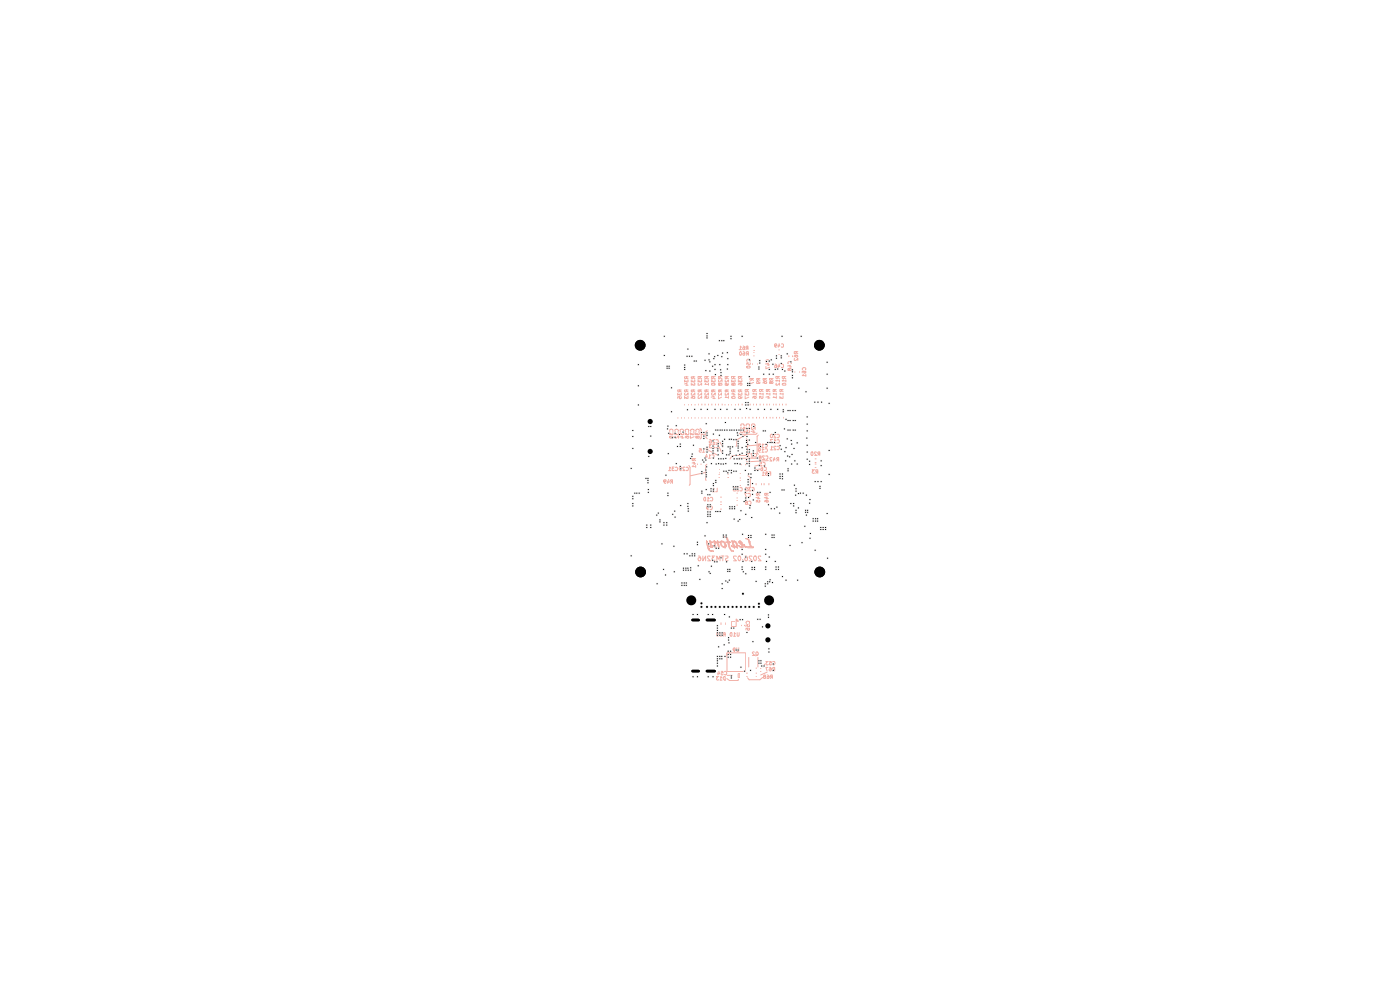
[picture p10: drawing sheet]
<svg xmlns="http://www.w3.org/2000/svg" width="297mm" height="210mm" viewBox="0 0 297 210" stroke-linecap="round" stroke-linejoin="round" font-family="sans-serif">
<g fill="none" stroke="#f2aea5" stroke-width=".21">
<path d="M157.4 98.4v.3M158.1 98.4v.3M158.6 95.7l-.3 .4M160.6 96.1l.3 .3M161 98.6l-.9 .3M161.2 99.5l-1 .2M163 97.7l-4.7 .3M149.4 105.6h.3l-.1 .7-.3-.3zM150 106.3h.5M150.5 105.8l-.3-.3v.8M150.7 105.6a.38 .38 0 0 1 .5 .2 .38 .38 0 0 1-.2 .5l-.3-.1M151.1 104.3h.5"/>
<path d="M151.6 103.7l-.2-.1v.7M152.2 103.6v.7h-.4M152.8 105.5h.3M156 103.4h-.5l.3 .3-.3 .1 .1 .3h.4M156.3 104.6h.2M156.3 105.6h.2M156.3 106.1h.2M156.7 103.4h-.4l.3 .3h-.3v.4h.4M156.9 100.4h.3M156.9 101.4h.3M156.9 102h.3M156.9 103h.3"/>
<path d="M157 103.5a.34 .34 0 0 1 .4 0 .34 .34 0 0 1 0 .5l-.1 .1h-.3M158.2 103.4h.3l.1 .3-.5 .1 .1 .3h.4M158.5 104.7h-.5l.3 .7M158.7 100.9l.5 .4v1.9M158.8 104.7h.3l.1 .1v.4l-.3 .2-.1-.1M159.3 103.4h-.5l.3 .3h-.3v.4h.5M159.5 103.5a.34 .34 0 0 1 .4 0 .34 .34 0 0 1 0 .5v.1h-.4M160.4 105.6l.6-.2v.4M160.4 102.5v.4M160.7 105.8h.5M160.8 104.7v.4h-.3l-.1-.4h.8M160.8 104.8l.4 .3"/>
<path d="M161.1 106.1v.4l-.4-.1 .1-.3-.4 .1v.3M161.5 102.5v.4M161.7 100.8h.4M162.1 102.5v.4M162.1 100.3l-.2-.2v.7M162.1 105.6l.6-.2v.4M162.5 105.8h.5M162.6 100.4l-.2 .2 .1 .2h.3v-.7h-.2l-.1 .3h.3M162.6 104.7v.4h-.3l-.1-.4h.8M162.6 104.8l.4 .3M162.6 106.1l-.1 .3 .4 .1 .1-.2-.2-.2-.5 .1-.1 .2M163.1 102.5v.4"/>
<path d="M163.2 100.1h.3v.7M163.2 100.4h.3M154.2 138.5h4v4h-4zM154.8 138.5l-.6 .6M152.3 142.7v.5M152.5 142.4l.2 .5h-.5M153 142.4h.3l.1 .4-.3-.1-.1 .4h.4M153.7 142.5a.36 .36 0 0 1 .5 .2 .36 .36 0 0 1-.4 .5l-.1-.1M154.3 143.3h1.1M158.3 143.6h.3M158.3 142.8h.3M160.3 143.6h.3"/>
<path d="M161.8 143.7l-.6 .5h-2.3l-.3-.4"/>
</g>
<path d="M154.2 138.4h.6l-.6 .6z" fill="#f2aea5"/>
<g fill="none" stroke="#f2aea5" stroke-width=".21">
<path d="M152 134.5l.3 .1v-.4a.4 .4 0 0 0-.3 .3 .4 .4 0 0 0 .2 .5h.1M152.7 134.2h.3l.2 .3-.2 .5-.3-.1 .1-.4 .4 .1M153.7 134.5l-.3 .5M153.8 134.5h-.4v-.2l.4-.1v.8M154.9 134.3h.4l-.1 .7-.3-.3zM155.5 137.8l.4 .1 .1-.4-.3-.1-.2 .2 .2 .6h.2M155.6 135h.4M156 134.5l-.2-.3v.8M156.2 132v.9h-1M156.2 131.3l.5 .5h-.5zM156.3 137.4l.1 .8 .3-.1v-.7M156.4 134.2l.1 .8h.2l.1-.2v-.6"/>
<path d="M157.3 132.6v.2M158 132.6v.2M158.3 132.3a.38 .38 0 0 1 .2-.5 .38 .38 0 0 1 .5 .1l-.1 .4M158.8 139.5v2M158.9 132.5v.4l-.3-.1 .1-.3-.5 .1v.3M158.9 133.3l.1 .3-.3 .1-.1-.4h-.4v.3M160 138.3h-.2l-.2 .2 .5 .5h-.5M160.4 138.4l.3-.1 .2 .2-.2 .5-.3-.1zM160.7 138.9l-.4 .2M160.8 139.5v2M152.5 143.5h-.5l.2 .3-.2 .3 .2 .2 .3-.1M152.7 144.3h.5"/>
<path d="M153.2 143.7l-.3-.2v.8M153.5 143.6l.3-.1v.8l-.3-.2zM154.2 143.9l.6 .5h1.8v-.3M156.6 142.9h.3v.8h-.3zM160.3 142.8h.3M160.5 141.7h.1M161.3 141.8h.2M161.3 142.5h.2M162.1 143.5l-.1 .2 .1 .2h.3v-.3l-.4-.3 .1-.1 .3 .1-.1 .2M162.2 140.9l-.3 .6M162.7 143.2a.47 .47 0 0 1 .4 .7h-.4v-.4l.5 .1M162.7 142.6l-1.3 .6"/>
<path d="M162.9 141.6h-.4l.2 .7M163 140.3h-.5l.2 .3-.2 .3 .1 .2 .4-.1M163.2 141.6h.3l.1 .1v.5l-.3 .1-.1-.1 .1-.4 .3 .2M163.2 140.3h.4l.1 .3h-.4l-.1 .4h.5M163.7 143.6l-.3 .3M163.8 143.6l-.4-.1v-.2l.4-.1v.7M163.9 140.4l.4-.1a.38 .38 0 0 1 .1 .5 .38 .38 0 0 1-.5 .2M164.2 142l-.3 .3M164.3 142l-.4-.1 .1-.3h.3v.7"/>
</g>
<path d="M156.1 131.2l.5 .5h-.5z" fill="#f2aea5"/>
<g fill="none" stroke="#f2aea5" stroke-width=".21">
<path d="M148.2 117.9h.2l.3 .5-.1 .5-.3 .1-.2-.5 .2-.2 .4 .2M149.1 117.9v1.1l.6-1.1v1.1M150.6 118l-.4-.1-.1 .5 .6 .6h-.6M151.6 117.9h-.6l.4 .4-.4 .1v.4l.2 .2 .4-.2M152.1 119v-1.1l.3 .7 .3-.7v1.1M153 117.9h.6M153.3 117.9v1.1M153.9 117.9l.5 .1v.3l-.4 .2-.1 .3 .2 .2 .3-.1M156.2 118h-.6v.4l.6 .6h-.6M156.6 118l.1-.1a.52 .52 0 0 1 .5 .5 .52 .52 0 0 1-.4 .6l-.2-.5zM156.7 114.9h.1M156.7 115h.1"/>
<path d="M156.7 115.7h.1M156.7 115.8h.1M156.7 115l.7 .7-.1 .3M156.7 115.7l.1 .1M156.7 114.9v.1M156.7 115.7v.1M156.7 115.8l.5 .3M156.8 115.9h.1M156.8 115.8h.1M156.8 115.8l.3 .2M157 115.2h.1M157 115.1h.1"/>
<path d="M157 115h.1M157 114.9h.1M157 114.8h.1M157 114.8l-.2-.1-.1 .2M157 114.8a.99 .99 0 0 1 .5 1.4M157 114.9v.3M157 115.2l.3 .2M157 114.9l.2 .1M157.1 116h.1M157.1 114.9h.1M157.1 116h.2M157.2 116h.1"/>
<path d="M157.2 116.1h.1M157.2 115.4h.1M157.2 115h.1M157.2 115l.2 .4M157.2 116.1l.3 .1M157.3 116h.1M157.3 115.4h.1M157.3 115.4l.1 .1M157.4 116.2h.1M157.4 115.5h.1M157.4 115.4h.1M157.4 115.4h.2"/>
<path d="M157.4 115.4v.1M157.5 116.2h.1M157.6 118.8v.2M157.6 116h.1M157.6 115.4h.1M158.1 117.9h.2l.3 .5-.1 .5-.3 .1-.2-.5 .2-.2 .4 .2M159.5 118l-.5-.1-.1 .3 .7 .8h-.7M160 117.9h.4v.2v.6l-.2 .3a.66 .66 0 0 1-.2-1.1zM161.4 118l-.4-.1-.1 .5 .6 .6h-.6"/>
</g>
<path d="M156.7 114.7l.2-.1 .3 .2 .4 .6-.3-.1-.2-.4h-.1v.3l.3 .3 .3-.1 .1 .5-.2 .3h-.3l-.6-.5h.1a.38 .38 0 0 0 .4 .2 .38 .38 0 0 0 .3-.2l-.7-.5z" fill="#f2aea5"/>
<g fill="none" stroke="#f2aea5" stroke-width=".21">
<path d="M157.9 115.6h.1M157.9 115.7h.1M157.9 115.6l.3 .4M157.9 115.6l.1 .3M158 115.9h.1M158 115.9l.1 .2M158 116h.1M158.1 116.1h.1M158.2 114.2h.1M158.2 114.3h.1M158.2 116h.1M158.2 116.1h.1"/>
<path d="M158.2 114.2h.3M158.2 114.2v.1M158.2 114.3h.3M158.3 116h.1M158.3 114.2h.1M158.4 116h.1M158.5 114.2h.1M158.5 114.3h.1M158.5 114.3l.1 .1M158.5 114.2l.6 .6M158.6 114.4h.1M158.7 114.4h.1"/>
<path d="M158.7 114.5h.1M158.7 114.5l.1 .1M158.7 114.4v.1M158.8 114.6h.1M158.8 114.6l.1 .3M158.9 114.9h.1M158.9 114.9l.3 1.1h-1M159.1 114.8h.1M159.1 114.8v.1M159.1 114.9h.1M159.1 114.9v.2a.84 .84 0 0 0 .5 .9M159.4 115.9h.1"/>
<path d="M159.5 116h.1M159.6 116h.1M159.6 116h.2M159.7 116h.1M159.8 116.1h.1M159.8 116h.1M159.8 116v.2l-1.7-.1"/>
</g>
<path d="M158.2 114.1a.86 .86 0 0 1 .9 1 .76 .76 0 0 0 .7 .9v.2h-1.2l-.7-.3-.1-.3 .4 .3h1l-.4-.7a.76 .76 0 0 0-.6-1z" fill="#f2aea5"/>
<g fill="none" stroke="#f2aea5" stroke-width=".21">
<path d="M153.5 113.8h.1M153.5 113.8a1.33 1.33 0 0 1 1.1 1.1M153.5 113.8l.1 .2 .5 .1M153.7 113.8h.1M153.8 114h.1M153.9 114h.1M154 115h.1M154 115l.4 .2M154.1 114.1h.1M154.1 115h.1M154.1 114.1l.2 .8M154.1 114.3h.1"/>
<path d="M154.2 114.1h.1M154.3 114.9h.1M154.4 114.9h.1M154.4 115.2h.1M154.4 114.9l-.4 .1M154.4 115.2l.2 .9 .5 .7M154.6 115.1h.1M154.6 114.9h.1M154.6 114.9l.4 .1M154.6 115.1l.1 .3M154.6 115.1h.4M154.7 115.4h.1"/>
<path d="M154.7 115.1h.1M154.7 115.4l.3 1.1M154.8 115.1h.1M154.8 114.9h.1M155 116.5h.1M155 115.1h.1M155 115h.1M155 116.5l.2 .2M155 115v.1M155.1 116.8h.1M155.1 116.8l.1 .1M155.2 116.9h.1"/>
<path d="M155.2 116.7h.1M155.2 116.9l.5 .1M155.2 116.7l.4 .2M155.5 117h.1M155.6 117h.1M155.6 116.9h.1M155.6 116.9l.1 .1M155.7 117h.1"/>
</g>
<path d="M153.5 113.8a1.16 1.16 0 0 1 1.1 1.1l.3 .1-.3 .1 .3 1.2a.6 .6 0 0 0 .6 .5l.1 .1h-.4l-.2-.1-.4-.7-.2-1-.5-.1 .5-.1-.4-.9h-.4z" fill="#f2aea5"/>
<g fill="none" stroke="#f2aea5" stroke-width=".21">
<path d="M149.8 114.8h.1M149.8 114.8l.4 1.6M149.9 114.8h.1M149.9 114.8l.1 .1M150 114.9h.1M150 114.9l.2 .5M150.2 115.4h.1M150.2 115.3h.1M150.2 116.4h.1M150.2 115.4l.1 .4 .5 .1M150.2 116.4v.1M150.2 116.5h.1"/>
<path d="M150.2 116.5l.6 .5M150.3 116.6h.1M150.3 116h.1M150.3 115.9h.1M150.3 115.9l.1 .6M150.3 115.9l.1 .1M150.4 116.5h.1M150.4 116.4h.1M150.4 116h.1M150.4 116.5l.3 .3M150.4 116l.4 .1M150.5 114.8h.1"/>
<path d="M150.5 114.8l.3 .9M150.5 114.8l.5 .1M150.6 115.9h.1M150.6 114.8h.1M150.7 115.9h.1M150.7 116.8h.1M150.7 116.8l.6 .1M150.8 115.7h.1M150.8 115.9h.1M150.8 117h.1M150.8 116.1h.1M150.8 115.7v.2"/>
<path d="M150.8 117h.5M150.8 116.1h.2M150.8 116.8h.1M150.8 115.1h.1M150.8 115h.1M150.8 115l.2 .7M150.8 115h.3M150.9 116.1v.1M151 116.1h.1M151 116h.1M151 115.9h.1M151 115.7h.1"/>
<path d="M151 115h.1M151 114.9h.1M151 115.7v.4M151 114.9l.1 .1M151.1 115h.1M151.2 116.8h.1M151.3 117h.1M151.3 116.9h.1M151.3 116.9v.1"/>
</g>
<path d="M149.8 114.7l.2 .1 .1 .3a.61 .61 0 0 0 .6 .7l-.2-1.1 .5 .3h-.2l.2 1.1-.1 .1-.6-.4 .2 .9 .7 .1 .1 .1a1.27 1.27 0 0 1-1.4-1.2z" fill="#f2aea5"/>
<g fill="none" stroke="#f2aea5" stroke-width=".21">
<path d="M152.8 114.9h.1M152.8 114.9l.2 .8 .4 .3M152.9 114.9h.1M153 114.8h.1M153 114.8l.5 .1 .4 .3 .1 .3M153 114.8l-.2 .1M153.1 115.6h.1M153.1 115.6l.4 .4 .3-.4M153.2 114.9h.1M153.2 114.9h.3l.2 .4M153.2 114.9l-.2 .2 .1 .5M153.4 116h.1"/>
<path d="M153.4 114.9h.1M153.4 116l.4 .2M153.5 116h.1M153.5 116.1h.1M153.7 115.3h.1M153.7 115.3l.1 .3M153.8 116.2h.1M153.8 115.6h.3M154 116h.1M154 115.5h.1M154 116l-.2 .2M154 115.5l.1 .1"/>
<path d="M154.1 116h.1M154.1 115.9h.1M154.1 115.7h.1M154.1 115.6h.1M154.1 116h-.1M154.1 115.6v.4"/>
</g>
<path d="M152.9 114.7l.6 .1 .5 .8-.3-.1-.3-.6h-.2a.62 .62 0 0 0-.1 .7 .62 .62 0 0 0 .6 .3l.1-.3h.2v.3a.37 .37 0 0 1-.3 .3 .37 .37 0 0 1-.4-.2 .86 .86 0 0 1-.4-1.3z" fill="#f2aea5"/>
<g fill="none" stroke="#f2aea5" stroke-width=".21">
<path d="M155.2 115.8h.1M155.2 115.7h.1M155.2 115.8l.3 .1M155.2 115.7v.1M155.2 115.8v.1M155.2 114.8h.1M155.2 114.9h.1M155.2 115.9h.1M155.2 114.7h.1M155.2 114.7v.2M155.2 115.9l.5 .3M155.2 114.9l.3 1"/>
<path d="M155.2 114.7l.2 .1M155.4 115.9h.1M155.4 114.8h.1M155.4 114.8h.4M155.5 115.9h.1M155.6 115h.1M155.6 114.9h.1M155.6 114.9l.1 .5M155.6 114.9h.3M155.7 115.4h.1M155.7 115.4v.2M155.7 116.2h.1"/>
<path d="M155.7 116.1h.1M155.7 116h.1M155.7 115.9h.1M155.7 115.6h.1M155.7 114.9h.1M155.7 114.8h.1M155.7 115.6l.4 .3M155.7 115.9v.3M155.8 115.9h.1M155.8 114.9h.1M155.8 114.8h.1M155.8 115.9l.2 .1"/>
<path d="M155.8 114.8l.4 .1 .3 .6-.1 .6M155.9 116h.1M155.9 114.9h.1M155.9 114.9l.2 .3M156 116h.1M156 116l.2 .1M156.1 115.9h.1M156.1 115.2h.1M156.1 115.2l.2 .3-.1 .4M156.1 115.9l.1 .1M156.2 116.1h.1M156.2 115.9h.1"/>
<path d="M156.2 116h.1M156.2 116.1l.1 .1M156.2 115.9v.1M156.3 115.8h.1M156.3 115.7h.2M156.3 116.2h.1M156.4 116.1h.1M156.4 116.1l-.1 .1M156.5 115.7h.1M156.5 115.6h.1"/>
</g>
<path d="M155.2 114.6l.2 .1a.78 .78 0 0 1 1 .8l.1 .2h-.3l-.2-.6-.1-.2h-.4l.2 .8 .3 .2 .2-.2h.3v.3l-.2 .2-.6-.4v.4l-.5-.3-.1-.2 .4 .1z" fill="#f2aea5"/>
<g fill="none" stroke="#f2aea5" stroke-width=".21">
<path d="M151.2 115.8h.1M151.3 115.8h.1M151.3 115.8l.6 .4M151.4 114.8h.1M151.4 114.9h.1M151.4 114.8h.2M151.4 114.8l.2 1.2-.4-.2M151.5 114.8h.1M151.6 114.8h.1M151.6 115.7h.1M151.6 115.8h.1M151.6 114.8l.1 .1"/>
<path d="M151.7 114.9h.1M151.7 115.2h.1M151.7 115h.1M151.7 115l.2 .1M151.7 114.9l.2 .1M151.7 115l.1 .6M151.8 115.6h.1M151.8 115h.1M151.8 115.6l.1 .6M151.9 116.2h.1M151.9 116.1h.1M151.9 115h.1"/>
<path d="M151.9 115.1h.1M151.9 115.1l.1 .1M152 115h.1M152 115.2h.1M152 115l.1 .1M152 115.2l.3 .2M152.1 114.8h.1M152.1 114.9h.1M152.1 115h.1M152.1 115.1h.1M152.1 114.8v.3M152.1 114.8l.5 .2"/>
<path d="M152.2 114.8h.1M152.3 115.4h.1M152.3 115.4l.1 .6 .1 .1M152.4 115h.1M152.4 115h.3M152.4 115l.2 1.1M152.5 116.1h.1M152.6 116.1h.1M152.6 115h.1M152.7 115h.1"/>
</g>
<path d="M151.4 114.7l.7 .4v-.4l.6 .3h-.4l.3 1.1-.3-.1a.92 .92 0 0 0-.7-1l.2 1.2-.7-.5 .5 .2z" fill="#f2aea5"/>
<g fill="none" stroke="#f2aea5" stroke-width=".21">
<path d="M145.6 79.9v.4l-.2 .1-.2-.2v-.3h.8M147.1 79.9l-.2 .5-.3-.2v-.3h.8M148.5 79.8v.4l-.2 .2-.2-.1v-.5h.7M149.9 79.8v.4l-.1 .2-.3-.1v-.5h.8M151.3 79.8v.5l-.3 .1v-.6h.7M152.7 79.8v.5l-.2 .1-.1-.6h.8M154.2 79.8v.5l-.3 .1-.1-.6h.7M155.6 79.8v.5l-.2 .1-.2-.2v-.4h.8M156.8 74.2h.5M156.9 74.8l.2-.2a.4 .4 0 0 1 .2 .4 .4 .4 0 0 1-.3 .4zM157.1 79.8l-.1 .5-.4-.1v-.4h.8M157.3 73.7l-.2-.3v.8"/>
<path d="M157.7 74.6l.3 .2v.5l-.3 .1v-.5l.3 .1M157.7 73.4l.3 .2v.5h-.4v-.4l.4 .1M158.4 77.7l.4-.1 .4 .3-.2 .2h-.5zM158.5 76.6l-.1-.2 .2-.2h.4l.2 .3-.1 .1M158.5 73.8l-.3 .4M158.6 75l-.3 .4M158.7 73.8h-.3l-.2-.2 .5-.2v.8M158.8 75l-.5-.1 .1-.3h.4v.8M159.1 77l.1 .2-.2 .2-.3-.2 .1-.2h-.4v.3M159.6 77.1v.2M159.8 75.5h.3M159.8 74.7h.3"/>
<path d="M159.8 73.5h.4M159.8 74.3h.4M160.7 77.1v.2M162.4 77.2l.6-.1v.5M162.5 77.7v.5l.7-.3M162.6 76.8l-.1-.3a.38 .38 0 0 1 .5-.2 .38 .38 0 0 1 .2 .5M162.7 77.4h.5M164.3 73.2l.2 .2 .3-.1v-.3h-.5v.5l.4 .2M164.4 77.2l.4 .2v.5h-.5v-.3h.5M165 79.8l-.1 .5-.3-.1v-.4h.8M165.1 73.2v.5M165.1 77.5v.5"/>
<path d="M165.1 74.2h.3M165.1 75.2h.3M165.3 77.2l.1 .5h-.4M165.3 72.9l.1 .5h-.4M165.8 77.3l.2-.1 .2 .2-.1 .6-.3-.1M165.8 73l.2-.1 .2 .2-.1 .6-.3-.1M166.4 79.8v.5l-.3 .1-.1-.2v-.4h.7M167.1 77.6l.5-.1v.4M167.2 77.1l-.1-.2 .2-.2h.4l.2 .3-.1 .1M167.3 75.4v.3M167.4 77.8h.5M167.5 78.3l-.2-.1h-.2v.3l.3 .1 .2-.4 .3 .1-.1 .3-.3-.1"/>
<path d="M168.1 75.4v.3M168.6 76v.5h.2l.5-.5v.5M168.6 78.8v.2M168.9 74.6l-.1 .4h-.3v-.4h.8M168.9 75.4l-.2 .2 .4 .2 .2-.2-.1-.2h-.5l-.2 .3M168.9 74.8l.4 .2M169.6 78.8v.2M170.3 78.4l-.1-.2 .2-.2h.4l.1 .2v.2M170.4 79.4l-.2 .3h.7M170.9 78.7v.4l-.1 .1-.3-.1 .1-.4h-.4v.4M170.9 79.4v.4M141.8 99.8h.5"/>
<path d="M142.1 91.5v-.3l.2-.2 .5 .2v.3M142.1 91.8v.4l.2-.2 .1 .2h.4v-.4M142.1 92.5h.7v.4h-.7zM142.3 99.3l-.2-.2v.7M143 99.1h-.4l.2 .3h-.2v.3h.4M143.2 91.8v.4l.2-.2 .1 .2h.4v-.4M143.3 99.1a.34 .34 0 0 1 .4 .1 .34 .34 0 0 1 0 .5l-.1 .1-.3-.1M143.3 91.5l-.1-.3a.39 .39 0 0 1 .5-.1 .39 .39 0 0 1 .2 .4M143.3 92.5l-.1 .4 .1 .1 .6-.5v.5M143.8 83.4v.4l.3-.2 .1 .2h.2v-.4M143.8 88.5v.3M144.1 99.4l.3 .2 .2-.2-.2-.3-.3 .1v.3l.2 .3h.2"/>
<path d="M144.2 92.7l.6-.2v.5M144.2 82.7v.4h-.3l-.1-.1v-.3h.7M144.2 82.9l.3 .2M144.3 91.8v.4l.2-.2 .1 .2h.4v-.4M144.4 91.5l-.1-.3a.38 .38 0 0 1 .5-.2 .38 .38 0 0 1 .2 .5M144.4 84.2l.1 .3-.3 .1-.1-.4h-.3v.3M144.5 92.9h.5M144.6 88.5v.3M145.2 80.6v.4l.3-.2 .1 .2h.3v-.4M145.2 81.5l.5-.2v.5M145.2 84.1v.4l.3-.3v.3h.5l-.1-.4M145.3 85.7v.3"/>
<path d="M145.3 88.5v.3M145.3 99.1h-.4v.3l.4 .4h-.4M145.3 83.4v.4h.2l.5-.4v.4M145.4 91.8v.4l.2-.2 .1 .2h.4v-.4M145.5 91.5a.36 .36 0 0 1 .2-.5 .36 .36 0 0 1 .4 .4v.1M145.5 81.7h.5M145.5 99.1a.34 .34 0 0 1 .5 .1 .34 .34 0 0 1 0 .5l-.1 .1-.4-.1M145.6 82.7l-.1 .4-.3-.1v-.3h.8M145.6 80.1l.4 .3M145.6 82.9l.4 .2M145.8 92.5l-.2 .3 .4 .2 .1-.2v-.3h-.6l-.1 .1v.3M146 85.7v.3"/>
<path d="M146 88.5v.3M146.1 98.7l.3 .4v3.6l-.2 .3M146.5 91.8v.4l.3-.2v.2h.4v-.4M146.5 92.5v.5l.7-.4M146.6 91.5a.34 .34 0 0 1 0-.4 .34 .34 0 0 1 .5 0l.1 .1v.3M146.6 80.6v.4l.4-.2v.2h.3v-.4M146.6 81.3v.4l.4-.2v.2h.4l-.1-.4M146.7 85.7v.3M146.7 88.5v.3M146.7 83.4v.4h.3l.4-.4v.4M146.8 98.2l.5-.2v.5M147.1 98.7l-.3 .3h.8"/>
<path d="M147.1 82.7l-.2 .4h-.3v-.4h.8M147.1 84.1l-.2 .3 .5 .1v-.3l-.2-.1-.6 .1v.3M147.1 98.4h.5M147.1 80.1l.3 .3M147.1 82.9l.3 .2M147.2 97.3v.4l-.4-.1v-.3h.8M147.2 97.5l.4 .2M147.5 85.7v.3M147.5 88.5v.3M147.6 91.8v.4l.3-.2 .1 .2h.3v-.4M147.6 98.7v.4M147.7 91.5a.38 .38 0 0 1 .1-.5 .38 .38 0 0 1 .5 .2v.3"/>
<path d="M147.9 92.6l-.2-.1-.1 .3 .1 .2 .3-.5h.3v.4l-.2 .1-.2-.2M148 98.3v.3M148.1 80.5v.5l.2-.2 .1 .2h.4v-.5M148.1 85.6v.4M148.1 88.5v.3M148.2 83.4v.4h.2l.4-.4v.4M148.2 84.1l-.1 .4h.3l.4-.4v.4M148.2 81.3l-.1 .4h.3l.4-.4v.4M148.3 95.2h.5v.3l-.4-.1-.1 .4h.5M148.5 82.7l-.2 .4h-.2v-.4h.7M148.5 90.9l.3 .2v1.8l-.3 .2M148.5 82.9l.3 .2"/>
<path d="M148.5 80.1l.3 .3M148.7 98.3v.3M148.8 92.1h1M148.9 85.6v.4M148.9 88.5v.3M149 95.9h.4M149.4 95.3l-.1-.1v.7M149.5 80.5v.5l.3-.2 .1 .2h.3v-.5M149.6 85.6v.4M149.6 88.5v.3M149.6 83.4v.4h.3l.4-.4v.4M149.7 81.3l-.2 .2h.8"/>
<path d="M149.7 96.7v.5M149.8 95.3l.3-.1 .1 .1-.1 .5h-.3M149.9 96.4l.1 .5h-.4M149.9 82.7l-.1 .4h-.3v-.4h.8M149.9 82.9l.4 .2M149.9 98.5l-.2 .2 .1 3.2M149.9 80.1l.4 .3M150 91.4l-.2 .2v1.2l.2 .3M150.2 84.1v.4l-.4-.1 .1-.3-.4 .1v.3M150.3 97.2h.4M150.3 81.3v.4M150.3 85.6v.4"/>
<path d="M150.3 88.5v.3M150.5 95.6l1.8 1M150.5 93.2a.47 .47 0 0 1 .4 .8h-.4v-.4h.5M150.7 96.6l-.2-.2v.8M150.9 84.2l.6-.1v.5M151 94.2h-.5l.2 .4-.2 .1v.3l.5-.1M151 80.5v.5l.2-.2 .1 .2h.3v-.5M151 85.6v.4M151 88.5v.3M151 96.5l.4-.1 .1 .2-.1 .5h-.4M151 81.4l.4-.1 .3 .2-.1 .2h-.6zM151 83.4v.4h.3l.4-.4v.4"/>
<path d="M151.2 84.5h.5M151.3 82.7v.4h-.3v-.4h.7M151.3 80.1l.4 .3M151.3 82.9l.4 .2M151.6 93.3h-.4v.3l.4 .4h-.4M151.6 94.3h-.4v.3l.4 .4h-.4M151.8 85.6v.4M151.8 88.5v.3M151.9 93.3a.34 .34 0 0 1 .4 .1 .34 .34 0 0 1 0 .4l-.1 .2-.3-.1M151.9 94.3a.34 .34 0 0 1 .4 .1 .34 .34 0 0 1 0 .4l-.1 .2-.3-.1M152.4 88.5v.3M152.4 83.4v.4h.3l.4-.4v.4"/>
<path d="M152.4 84.1v.5l.7-.4M152.4 85.6v.4M152.5 80.6l-.1 .3 .3 .1 .5-.5v.5M152.5 99.6h.2M152.6 94.8l.5 1.1M152.7 81.5l-.1-.2-.2 .1v.3h.3l.1-.4 .4 .2-.1 .2-.4-.1M152.7 82.7v.4h-.2l-.1-.4h.7M152.7 93.8l.6 1M152.7 82.9l.4 .2M152.7 80.1l.5 .3M153.1 88.5v.3M153.2 85.6v.4"/>
<path d="M153.8 85.7v.3M153.8 88.5v.3M153.8 80.6v.4h.3l.4-.4v.4M153.8 83.4v.4h.3l.4-.4v.4M154 84.1l-.2 .2h.7M154.2 82.7v.4h-.3l-.1-.4h.7M154.2 80.1l.3 .3M154.2 82.9l.3 .2M154.5 81.4v.2l-.1 .1h-.6l.1-.4 .4 .1v.3h-.2M154.5 84.1v.4M154.6 85.7v.3M154.6 88.5v.3"/>
<path d="M155.2 83.6l.5-.2v.4M155.2 80.6v.4l.3-.2 .1 .2h.3v-.4M155.2 85.7v.3M155.2 88.5v.3M155.3 84.2l.4-.1 .3 .3-.7 .1zM155.5 83.7h.5M155.5 81.5l-.1-.2-.2 .3 .3 .1 .2-.4 .3 .1v.3l-.5-.1M155.6 82.7v.4h-.2l-.2-.1v-.3h.8M155.6 82.9l.4 .2M155.6 80.1l.4 .3M156 85.7v.3M156 88.5v.3"/>
<path d="M156.1 93.1l.2 .2M156.3 93.3v1.3l-.2 .1M156.6 83.4v.4l.4-.2 .1 .2h.2v-.4M156.6 80.5v.5l.4-.2 .1 .2 .3-.1-.1-.4M156.7 85.6v.4M156.7 88.5v.3M156.8 91.9l.3 .2h3.3l.2-.2M157.1 82.7v.4h-.3l-.2-.1v-.3h.8M157.1 81.3l-.1 .3 .3 .1v-.4h-.5l-.2 .3M157.1 82.9l.3 .2M157.1 80l.3 .3M157.2 90.3l-.1-.2 .2-.2h.4l.2 .3-.1 .1"/>
<path d="M157.2 90.7l-.1 .3 .2 .1 .6-.5v.5M157.2 91.4v.4h.3l.4-.4v.4M157.4 84.2v.2l-.7 .1-.1-.3 .2-.1 .3 .1-.1 .3M157.4 85.6v.4M157.4 88.5v.3M158.1 83.3v.5l.2-.2 .1 .2h.4v-.5M158.1 84.1v.5l.7-.4M158.1 88.4v.4M158.3 90.3l-.1-.1 .2-.3h.4l.2 .2-.1 .2M158.3 90.7l-.1 .2 .3 .2 .5-.5v.5M158.3 93.1l.3 .3v2.3M158.3 96.6h-2.9l-.5 .8"/>
<path d="M158.4 92.1l-2.1 1.2M158.5 82.6v.4l-.3 .1-.1-.1v-.4h.7M158.5 82.9l.3 .2M158.9 88.4v.4M158.9 91.4v.4l-.3-.1 .1-.3h-.5v.4M159.1 96.2h-.5l.3 .7M159.1 80.9v.6l.8-.4M159.1 85.6v.4M159.3 91.5l.6-.1v.5M159.5 90.3l-.1-.2 .2-.2h.4l.2 .3-.1 .1M159.5 90.7l-.1 .3 .2 .1 .6-.5v.5M159.5 80.3v.3l-.2 .1-.2-.2v-.2h.8"/>
<path d="M159.5 80.4l.4 .3M159.7 91.7h.5M159.7 88.4v.4M159.8 96.3h-.5l.5 .6h-.5M159.9 85.6v.4M159.9 83.4l-.2 .2h.7M160 96.3l.4-.1a.39 .39 0 0 1 .1 .5 .39 .39 0 0 1-.5 .2M160.1 82.6l-.1 .5-.3-.1v-.4h.7M160.1 84.1l-.2 .1 .1 .3h.4v-.4h-.5l-.2 .3M160.1 82.8l.3 .3M160.4 83.4v.4M160.5 85.6v.4"/>
<path d="M160.5 88.4v.4M160.6 94.4l-2 .2M160.7 97.2h-3.9l-.4 .3M160.9 80.3v.3l-.3 .1-.1-.4h.7M160.9 95.4l.1 .2h.3l.1-.3h-.5v.3l.4 .3M160.9 92.3l-.3 .2v3.6M160.9 80.4l.3 .3M161 94.4l-.1 .2 .1 .3h.2l.2-.3-.5-.4h.4l.1 .1-.2 .1M161.2 88.4v.4M161.2 81v.3l-.2 .1h-.5v-.5l.5 .1v.3l-.2 .1M161.2 96.9l-.2 .1v.4l.2 .1 .3-.1v-.4l-.5-.1 .1-.2 .4 .1v.1h-.2M161.2 98h.3v.4h-.3l-.1 .2 .1 .2 .3-.1"/>
<path d="M161.3 85.6v.4M161.3 83.4l-.2 .2h.8M161.5 99.1l.3 .1v.5l-.3 .1v-.4l.3 .1M161.5 82.6v.5l-.4-.1v-.4h.8M161.5 82.8l.4 .3M161.6 95.9h.5M161.6 94.9h.5M161.8 84.1v.4h-.3v-.4h-.4v.4M161.9 98.1l.2-.1 .2 .2v.4l-.2 .2-.2-.1M161.9 83.4v.4M161.9 85.6v.4M161.9 88.4v.4"/>
<path d="M162.1 94.3l-.3-.1v.7M162.1 95.3l-.3-.1v.7M162.1 96.8l-.3-.1-.1 .2 .5 .6h-.5M162.1 99.1h.2l.3 .1v.5l-.2 .1-.3-.1M162.2 80.3v.3l-.2 .1-.1-.4h.7M162.2 80.4l.4 .3M162.3 94.2h.3a.39 .39 0 0 1 .2 .4 .39 .39 0 0 1-.5 .2M162.3 95.3l.3-.1a.39 .39 0 0 1 .2 .4 .39 .39 0 0 1-.5 .2M162.3 80.9l-.2 .2 .1 .3h.4v-.5h-.5l-.2 .4M162.5 84.2l.6-.1v.4M162.5 96.8l.3-.1 .1 .2-.1 .5h-.3M162.6 88.4v.4"/>
<path d="M162.7 85.6v.4M162.7 83.4l-.1 .2h.7M162.8 84.4h.5M162.9 82.6v.5h-.3v-.5h.7M162.9 82.8l.4 .3M163.3 85.6v.4M163.3 83.4v.4M163.4 88.4v.4M163.4 95.4h.5M163.5 92.2l.1-.1a.34 .34 0 0 1 .3 .4 .34 .34 0 0 1-.4 .3zM163.6 81.1l-.3-.2-.1 .4 .3 .1 .2-.5h.2l.1 .2-.1 .3h-.2l-.1-.2M163.7 80.3l-.2 .4-.3-.1v-.3h.8"/>
<path d="M163.7 80.4l.3 .3M163.7 97.1h-.4v.3l.4 .4h-.4M163.9 94.8l-.2-.1v.7M163.9 93.2h-.5l.3 .8M164 88.4v.4M164 85.6v.4M164.1 97.3v.5M164.2 83.4l-.2 .2h.7M164.2 84.1l-.2 .2h.7M164.2 94h.4M164.3 97l.1 .5h-.4M164.3 82.6v.4l-.3 .1v-.5h.7"/>
<path d="M164.3 82.8l.4 .3M164.6 94.7h-.4l.4 .7h-.4M164.6 93.5l-.3-.3v.8M164.6 92.2h-.4l.4 .7h-.4M164.6 85.6v.4M164.7 81.3v.4h.2l.5-.4v.4M164.7 83.4v.4M164.7 84.1v.4M164.7 88.4v.4M164.9 94.7h.3a.39 .39 0 0 1 .1 .4 .39 .39 0 0 1-.4 .2M164.9 93.3a.34 .34 0 0 1 .4 .1 .34 .34 0 0 1 0 .4l-.1 .2-.3-.1M164.9 92.2l.3-.1a.39 .39 0 0 1 .1 .5 .39 .39 0 0 1-.4 .2"/>
<path d="M164.9 80.6l-.3 .2h.8M165 97.5l-.2 .3M165 80.1l.4 .2M165.2 97.5l-.4-.1v-.3l.4-.1v.8M165.4 80.6v.4M165.4 85.6v.4M165.4 88.4v.4M165.4 84.1v.4l.3-.3 .1 .3h.3v-.4M165.6 83.4l-.2 .2h.7M165.8 82.6v.4l-.4 .1v-.5h.7M165.8 82.8l.3 .3M166 85.6v.4"/>
<path d="M166 81.4l.5-.1 .2 .3-.7 .1zM166.1 83.4v.4M166.2 88.4v.4M166.2 80.6l-.2 .2h.7M166.4 80.1l.3 .3M166.7 80.6v.4M166.8 85.6v.4M172 96l.2-.2 .3 .2-.1 .6h-.3zM172.8 99.7h-.5l.3 .2-.3 .3 .2 .2 .3-.1M172.9 98.4h.3M172.9 99.2h.3M172.9 97.3h.3"/>
<path d="M172.9 98.1h.3M173.2 95.9h-.4v.3l.4 .4h-.4M173.7 96.3l-.2 .3M173.9 96.3h-.3l-.1-.4 .4-.1v.8M140.8 102l.1 .2h.3l.1-.3h-.5v.3l.4 .3M141.7 102v.5M141.8 101.7l.2 .6h-.5M142.5 102.1l-.3 .4M142.7 102.1h-.4l-.1-.2 .5-.1v.7M149.5 100.2l-3 .7M149.9 107.6v.2h.4l.1-.4h-.5v.5l.4 .2M150.6 107.4h.4a.38 .38 0 0 1 .1 .5 .38 .38 0 0 1-.5 .1"/>
<path d="M152.4 100.6h.3M152.4 101.3h.3M152.5 100.3h.2M152.8 106.5h.3M152.8 107h.3M152.8 108h.3M154.3 101.3h.3M154.3 100.5h.3M156.3 107.2h.2M158.2 106.6v.3l.3 .1 .1-.2-.4-.3v-.2l.4 .1-.2 .2M158.8 106.3a.38 .38 0 0 1 .5 .2 .38 .38 0 0 1-.1 .5l-.4-.1M173.3 100.1l-.2 .3"/>
<path d="M173.5 100.1l-.4-.1v-.3h.4v.7M153 132v.6M154 132v.6M156 131.8h-.8v1.1"/>
</g>
<g fill="#000">
<circle cx="135.8" cy="73.2" r="1.14"/>
<circle cx="173.8" cy="73.2" r="1.14"/>
<circle cx="137.9" cy="89.4" r=".55"/>
<circle cx="137.9" cy="95.8" r=".55"/>
<circle cx="135.9" cy="121.3" r="1.14"/>
<circle cx="146.6" cy="127.3" r="1.06"/>
<circle cx="162.9" cy="135.7" r=".55"/>
<circle cx="162.9" cy="132.8" r=".55"/>
<circle cx="163.2" cy="127.3" r="1.06"/>
<circle cx="173.9" cy="121.3" r="1.14"/>
</g>
<path d="M146.9 131.5h1.3M150 131.5h1.6M146.9 142.4h1.3M150 142.4h1.6" fill="none" stroke="#000" stroke-width=".59"/>
<path d="M146.9 131.5h1.3M149.9 131.5h1.7M146.9 142.3h1.3M149.9 142.3h1.7" fill="none" stroke="#000" stroke-width=".51"/>
<path d="M137.5 104.3l.2 .1-.1 .2-.2-.2z" fill="#ececec"/>
<path d="M137.5 104.3l.2 .1-.1 .2-.2-.2z" fill="none" stroke="#ececec" stroke-width=".21"/>
<path d="M135 104.5l.2 .1v.1l-.2-.1z" fill="#ececec"/>
<path d="M135 104.5l.2 .1v.1l-.2-.1z" fill="none" stroke="#ececec" stroke-width=".21"/>
<path d="M134.6 104.5l.2 .1-.1 .1-.2-.1z" fill="#ececec"/>
<path d="M134.6 104.5l.2 .1-.1 .1-.2-.1z" fill="none" stroke="#ececec" stroke-width=".21"/>
<path d="M134.2 105.2l.2 .1-.1 .1-.2-.1z" fill="#ececec"/>
<path d="M134.2 105.2l.2 .1-.1 .1-.2-.1z" fill="none" stroke="#ececec" stroke-width=".21"/>
<path d="M135.5 104.5l.2 .1v.1l-.2-.1z" fill="#ececec"/>
<path d="M135.5 104.5l.2 .1v.1l-.2-.1z" fill="none" stroke="#ececec" stroke-width=".21"/>
<path d="M133.8 99.2l.2 .2v.1l-.2-.1z" fill="#ececec"/>
<path d="M133.8 99.2l.2 .2v.1l-.2-.1z" fill="none" stroke="#ececec" stroke-width=".21"/>
<path d="M134.2 95l.2 .1-.1 .1-.2-.1z" fill="#ececec"/>
<path d="M134.2 95l.2 .1-.1 .1-.2-.1z" fill="none" stroke="#ececec" stroke-width=".21"/>
<path d="M134.2 92.5l.2 .1-.1 .1-.2-.1z" fill="#ececec"/>
<path d="M134.2 92.5l.2 .1-.1 .1-.2-.1z" fill="none" stroke="#ececec" stroke-width=".21"/>
<path d="M138 92.4l.2 .1-.1 .1-.2-.1z" fill="#ececec"/>
<path d="M138 92.4l.2 .1-.1 .1-.2-.1z" fill="none" stroke="#ececec" stroke-width=".21"/>
<path d="M137.6 96.7l.2 .1-.1 .1-.2-.1z" fill="#ececec"/>
<path d="M137.6 96.7l.2 .1-.1 .1-.2-.1z" fill="none" stroke="#ececec" stroke-width=".21"/>
<path d="M137.5 103.7l.2 .1-.1 .2-.2-.2z" fill="#ececec"/>
<path d="M137.5 103.7l.2 .1-.1 .2-.2-.2z" fill="none" stroke="#ececec" stroke-width=".21"/>
<path d="M137.4 101.4l.2 .1-.1 .1-.2-.1z" fill="#ececec"/>
<path d="M137.4 101.4l.2 .1-.1 .1-.2-.1z" fill="none" stroke="#ececec" stroke-width=".21"/>
<path d="M137.4 102.3l.2 .1-.1 .1-.2-.1z" fill="#ececec"/>
<path d="M137.4 102.3l.2 .1-.1 .1-.2-.1z" fill="none" stroke="#ececec" stroke-width=".21"/>
<path d="M137.4 101.8l.2 .1-.1 .1-.2-.1z" fill="#ececec"/>
<path d="M137.4 101.8l.2 .1-.1 .1-.2-.1z" fill="none" stroke="#ececec" stroke-width=".21"/>
<path d="M137 101.4l.2 .1-.1 .1-.2-.1z" fill="#ececec"/>
<path d="M137 101.4l.2 .1-.1 .1-.2-.1z" fill="none" stroke="#ececec" stroke-width=".21"/>
<path d="M148.8 99.9l.2 .1v.2l-.2-.2z" fill="#ececec"/>
<path d="M148.8 99.9l.2 .1v.2l-.2-.2z" fill="none" stroke="#ececec" stroke-width=".21"/>
<path d="M143.4 98.2l.2 .1-.1 .2-.2-.2z" fill="#ececec"/>
<path d="M143.4 98.2l.2 .1-.1 .2-.2-.2z" fill="none" stroke="#ececec" stroke-width=".21"/>
<path d="M141.6 105l.2 .1v.1l-.2-.1z" fill="#ececec"/>
<path d="M141.6 105l.2 .1v.1l-.2-.1z" fill="none" stroke="#ececec" stroke-width=".21"/>
<path d="M141.6 104.5l.2 .1v.1l-.2-.1z" fill="#ececec"/>
<path d="M141.6 104.5l.2 .1v.1l-.2-.1z" fill="none" stroke="#ececec" stroke-width=".21"/>
<path d="M141.2 100.7l.2 .1-.1 .1-.2-.1z" fill="#ececec"/>
<path d="M141.2 100.7l.2 .1-.1 .1-.2-.1z" fill="none" stroke="#ececec" stroke-width=".21"/>
<path d="M135.4 77.2l.2 .1-.1 .2-.2-.2z" fill="#ececec"/>
<path d="M135.4 77.2l.2 .1-.1 .2-.2-.2z" fill="none" stroke="#ececec" stroke-width=".21"/>
<path d="M142.4 87.2l.2 .1-.1 .2-.2-.2z" fill="#ececec"/>
<path d="M142.4 87.2l.2 .1-.1 .2-.2-.2z" fill="none" stroke="#ececec" stroke-width=".21"/>
<path d="M135.4 81.7l.2 .1-.1 .1-.2-.1z" fill="#ececec"/>
<path d="M135.4 81.7l.2 .1-.1 .1-.2-.1z" fill="none" stroke="#ececec" stroke-width=".21"/>
<path d="M135.4 85.8l.2 .1-.1 .1-.2-.1z" fill="#ececec"/>
<path d="M135.4 85.8l.2 .1-.1 .1-.2-.1z" fill="none" stroke="#ececec" stroke-width=".21"/>
<path d="M149.8 89.8l.1 .1v.1l-.2-.1z" fill="#ececec"/>
<path d="M149.8 89.8l.1 .1v.1l-.2-.1z" fill="none" stroke="#ececec" stroke-width=".21"/>
<path d="M151.3 92l.2 .1-.1 .1-.2-.1z" fill="#ececec"/>
<path d="M151.3 92l.2 .1-.1 .1-.2-.1z" fill="none" stroke="#ececec" stroke-width=".21"/>
<path d="M153.8 89.5l.2 .1-.1 .1-.1-.1z" fill="#ececec"/>
<path d="M153.8 89.5l.2 .1-.1 .1-.1-.1z" fill="none" stroke="#ececec" stroke-width=".21"/>
<path d="M152.2 91.1l.2 .1-.1 .1-.1-.1z" fill="#ececec"/>
<path d="M152.2 91.1l.2 .1-.1 .1-.1-.1z" fill="none" stroke="#ececec" stroke-width=".21"/>
<path d="M152.7 91.1l.2 .1-.1 .1-.1-.1z" fill="#ececec"/>
<path d="M152.7 91.1l.2 .1-.1 .1-.1-.1z" fill="none" stroke="#ececec" stroke-width=".21"/>
<path d="M151.8 91.1l.2 .1-.1 .1-.2-.1z" fill="#ececec"/>
<path d="M151.8 91.1l.2 .1-.1 .1-.2-.1z" fill="none" stroke="#ececec" stroke-width=".21"/>
<path d="M134.2 91.2l.2 .1-.1 .1-.2-.1z" fill="#ececec"/>
<path d="M134.2 91.2l.2 .1-.1 .1-.2-.1z" fill="none" stroke="#ececec" stroke-width=".21"/>
<path d="M137.6 90.4l.2 .1-.1 .1-.2-.1z" fill="#ececec"/>
<path d="M137.6 90.4l.2 .1-.1 .1-.2-.1z" fill="none" stroke="#ececec" stroke-width=".21"/>
<path d="M138 90.4l.2 .1-.1 .1-.2-.1z" fill="#ececec"/>
<path d="M138 90.4l.2 .1-.1 .1-.2-.1z" fill="none" stroke="#ececec" stroke-width=".21"/>
<path d="M141.6 90.3l.2 .1v.1l-.2-.1z" fill="#ececec"/>
<path d="M141.6 90.3l.2 .1v.1l-.2-.1z" fill="none" stroke="#ececec" stroke-width=".21"/>
<path d="M141.5 90.9l.2 .1v.1l-.2-.1z" fill="#ececec"/>
<path d="M141.5 90.9l.2 .1v.1l-.2-.1z" fill="none" stroke="#ececec" stroke-width=".21"/>
<path d="M143.4 90.2l.2 .1-.1 .1-.2-.1z" fill="#ececec"/>
<path d="M143.4 90.2l.2 .1-.1 .1-.2-.1z" fill="none" stroke="#ececec" stroke-width=".21"/>
<path d="M153.7 93.1l.1 .1v.1l-.2-.1z" fill="#ececec"/>
<path d="M153.7 93.1l.1 .1v.1l-.2-.1z" fill="none" stroke="#ececec" stroke-width=".21"/>
<path d="M154.4 94.7l.2 .1-.1 .1-.1-.1z" fill="#ececec"/>
<path d="M154.4 94.7l.2 .1-.1 .1-.1-.1z" fill="none" stroke="#ececec" stroke-width=".21"/>
<path d="M152.6 92.2l.1 .1v.1l-.2-.1z" fill="#ececec"/>
<path d="M152.6 92.2l.1 .1v.1l-.2-.1z" fill="none" stroke="#ececec" stroke-width=".21"/>
<path d="M153.1 91.1l.2 .1v.1l-.2-.1z" fill="#ececec"/>
<path d="M153.1 91.1l.2 .1v.1l-.2-.1z" fill="none" stroke="#ececec" stroke-width=".21"/>
<path d="M154.2 91.1l.2 .1-.1 .1-.2-.1z" fill="#ececec"/>
<path d="M154.2 91.1l.2 .1-.1 .1-.2-.1z" fill="none" stroke="#ececec" stroke-width=".21"/>
<path d="M153.7 91.1l.1 .1v.1l-.2-.1z" fill="#ececec"/>
<path d="M153.7 91.1l.1 .1v.1l-.2-.1z" fill="none" stroke="#ececec" stroke-width=".21"/>
<path d="M151.8 102.2l.2 .1-.1 .1-.2-.1z" fill="#ececec"/>
<path d="M151.8 102.2l.2 .1-.1 .1-.2-.1z" fill="none" stroke="#ececec" stroke-width=".21"/>
<path d="M151.8 101.8l.2 .1-.1 .1-.2-.1z" fill="#ececec"/>
<path d="M151.8 101.8l.2 .1-.1 .1-.2-.1z" fill="none" stroke="#ececec" stroke-width=".21"/>
<path d="M149.8 101l.1 .1v.2l-.2-.2z" fill="#ececec"/>
<path d="M149.8 101l.1 .1v.2l-.2-.2z" fill="none" stroke="#ececec" stroke-width=".21"/>
<path d="M149.8 100.6l.1 .1v.1l-.2-.1z" fill="#ececec"/>
<path d="M149.8 100.6l.1 .1v.1l-.2-.1z" fill="none" stroke="#ececec" stroke-width=".21"/>
<path d="M151.3 102.5l.2 .1-.1 .1-.2-.1z" fill="#ececec"/>
<path d="M151.3 102.5l.2 .1-.1 .1-.2-.1z" fill="none" stroke="#ececec" stroke-width=".21"/>
<path d="M151.3 102.9l.2 .1-.1 .1-.2-.1z" fill="#ececec"/>
<path d="M151.3 102.9l.2 .1-.1 .1-.2-.1z" fill="none" stroke="#ececec" stroke-width=".21"/>
<path d="M154.3 100.2l.2 .1v.1l-.2-.1z" fill="#ececec"/>
<path d="M154.3 100.2l.2 .1v.1l-.2-.1z" fill="none" stroke="#ececec" stroke-width=".21"/>
<path d="M154.6 99.7l.2 .1-.1 .1-.2-.1z" fill="#ececec"/>
<path d="M154.6 99.7l.2 .1-.1 .1-.2-.1z" fill="none" stroke="#ececec" stroke-width=".21"/>
<path d="M153.5 99.8l.2 .2-.1 .1-.2-.1z" fill="#ececec"/>
<path d="M153.5 99.8l.2 .2-.1 .1-.2-.1z" fill="none" stroke="#ececec" stroke-width=".21"/>
<path d="M154 99.8l.2 .2-.1 .1-.2-.1z" fill="#ececec"/>
<path d="M154 99.8l.2 .2-.1 .1-.2-.1z" fill="none" stroke="#ececec" stroke-width=".21"/>
<path d="M149 97.5l.2 .1-.1 .1-.2-.1z" fill="#ececec"/>
<path d="M149 97.5l.2 .1-.1 .1-.2-.1z" fill="none" stroke="#ececec" stroke-width=".21"/>
<path d="M149.7 97.5l.2 .1-.1 .1-.2-.1z" fill="#ececec"/>
<path d="M149.7 97.5l.2 .1-.1 .1-.2-.1z" fill="none" stroke="#ececec" stroke-width=".21"/>
<path d="M149.8 100.1l.1 .1v.1l-.2-.1z" fill="#ececec"/>
<path d="M149.8 100.1l.1 .1v.1l-.2-.1z" fill="none" stroke="#ececec" stroke-width=".21"/>
<path d="M149.3 97.9l.1 .1v.1l-.2-.1z" fill="#ececec"/>
<path d="M149.3 97.9l.1 .1v.1l-.2-.1z" fill="none" stroke="#ececec" stroke-width=".21"/>
<path d="M149.5 97l.2 .2-.1 .1-.2-.1z" fill="#ececec"/>
<path d="M149.5 97l.2 .2-.1 .1-.2-.1z" fill="none" stroke="#ececec" stroke-width=".21"/>
<path d="M149.8 98.9l.2 .1v.1l-.2-.1z" fill="#ececec"/>
<path d="M149.8 98.9l.2 .1v.1l-.2-.1z" fill="none" stroke="#ececec" stroke-width=".21"/>
<path d="M149.7 99.6l.2 .1-.1 .1-.2-.1z" fill="#ececec"/>
<path d="M149.7 99.6l.2 .1-.1 .1-.2-.1z" fill="none" stroke="#ececec" stroke-width=".21"/>
<path d="M153.2 94l.2 .1v.1l-.2-.1z" fill="#ececec"/>
<path d="M153.2 94l.2 .1v.1l-.2-.1z" fill="none" stroke="#ececec" stroke-width=".21"/>
<path d="M154.7 93.1l.2 .1-.1 .1-.2-.1z" fill="#ececec"/>
<path d="M154.7 93.1l.2 .1-.1 .1-.2-.1z" fill="none" stroke="#ececec" stroke-width=".21"/>
<path d="M153.2 93.5l.2 .1v.1l-.2-.1z" fill="#ececec"/>
<path d="M153.2 93.5l.2 .1v.1l-.2-.1z" fill="none" stroke="#ececec" stroke-width=".21"/>
<path d="M153.2 94.5l.2 .1v.1l-.2-.1z" fill="#ececec"/>
<path d="M153.2 94.5l.2 .1v.1l-.2-.1z" fill="none" stroke="#ececec" stroke-width=".21"/>
<path d="M154.1 96.4l.2 .1-.1 .1-.2-.1z" fill="#ececec"/>
<path d="M154.1 96.4l.2 .1-.1 .1-.2-.1z" fill="none" stroke="#ececec" stroke-width=".21"/>
<path d="M153.2 95.5l.2 .1v.1l-.2-.1z" fill="#ececec"/>
<path d="M153.2 95.5l.2 .1v.1l-.2-.1z" fill="none" stroke="#ececec" stroke-width=".21"/>
<path d="M153.2 96l.2 .1v.2l-.2-.2z" fill="#ececec"/>
<path d="M153.2 96l.2 .1v.2l-.2-.2z" fill="none" stroke="#ececec" stroke-width=".21"/>
<path d="M152.3 96.4l.2 .1-.1 .1-.2-.1z" fill="#ececec"/>
<path d="M152.3 96.4l.2 .1-.1 .1-.2-.1z" fill="none" stroke="#ececec" stroke-width=".21"/>
<path d="M152.2 95.5l.2 .1-.1 .1-.1-.1z" fill="#ececec"/>
<path d="M152.2 95.5l.2 .1-.1 .1-.1-.1z" fill="none" stroke="#ececec" stroke-width=".21"/>
<path d="M152.3 94.5l.2 .1-.1 .1-.2-.1z" fill="#ececec"/>
<path d="M152.3 94.5l.2 .1-.1 .1-.2-.1z" fill="none" stroke="#ececec" stroke-width=".21"/>
<path d="M152.2 95.1l.2 .1-.1 .1-.1-.1z" fill="#ececec"/>
<path d="M152.2 95.1l.2 .1-.1 .1-.1-.1z" fill="none" stroke="#ececec" stroke-width=".21"/>
<path d="M152.3 94l.2 .1-.1 .1-.2-.1z" fill="#ececec"/>
<path d="M152.3 94l.2 .1-.1 .1-.2-.1z" fill="none" stroke="#ececec" stroke-width=".21"/>
<path d="M151.2 95.5l.2 .1-.1 .1-.2-.1z" fill="#ececec"/>
<path d="M151.2 95.5l.2 .1-.1 .1-.2-.1z" fill="none" stroke="#ececec" stroke-width=".21"/>
<path d="M149.9 94.8l.2 .1v.1l-.2-.1z" fill="#ececec"/>
<path d="M149.9 94.8l.2 .1v.1l-.2-.1z" fill="none" stroke="#ececec" stroke-width=".21"/>
<path d="M149.9 95.3l.2 .1v.1l-.2-.1z" fill="#ececec"/>
<path d="M149.9 95.3l.2 .1v.1l-.2-.1z" fill="none" stroke="#ececec" stroke-width=".21"/>
<path d="M151.2 93.4l.2 .1-.1 .1-.2-.1z" fill="#ececec"/>
<path d="M151.2 93.4l.2 .1-.1 .1-.2-.1z" fill="none" stroke="#ececec" stroke-width=".21"/>
<path d="M151.2 96l.2 .1-.1 .2-.2-.2z" fill="#ececec"/>
<path d="M151.2 96l.2 .1-.1 .2-.2-.2z" fill="none" stroke="#ececec" stroke-width=".21"/>
<path d="M149.3 95.1l.1 .1v.1l-.2-.1z" fill="#ececec"/>
<path d="M149.3 95.1l.1 .1v.1l-.2-.1z" fill="none" stroke="#ececec" stroke-width=".21"/>
<path d="M151.2 94.5l.2 .1-.1 .1-.2-.1z" fill="#ececec"/>
<path d="M151.2 94.5l.2 .1-.1 .1-.2-.1z" fill="none" stroke="#ececec" stroke-width=".21"/>
<path d="M151.2 95l.2 .1-.1 .1-.2-.1z" fill="#ececec"/>
<path d="M151.2 95l.2 .1-.1 .1-.2-.1z" fill="none" stroke="#ececec" stroke-width=".21"/>
<path d="M154.6 96.4l.2 .1-.1 .1-.2-.1z" fill="#ececec"/>
<path d="M154.6 96.4l.2 .1-.1 .1-.2-.1z" fill="none" stroke="#ececec" stroke-width=".21"/>
<path d="M153.9 98.2l.2 .1-.1 .2-.2-.2z" fill="#ececec"/>
<path d="M153.9 98.2l.2 .1-.1 .2-.2-.2z" fill="none" stroke="#ececec" stroke-width=".21"/>
<path d="M153.4 98.3l.2 .1-.1 .1-.2-.1z" fill="#ececec"/>
<path d="M153.4 98.3l.2 .1-.1 .1-.2-.1z" fill="none" stroke="#ececec" stroke-width=".21"/>
<path d="M152.9 97.2l.2 .1-.1 .1-.2-.1z" fill="#ececec"/>
<path d="M152.9 97.2l.2 .1-.1 .1-.2-.1z" fill="none" stroke="#ececec" stroke-width=".21"/>
<path d="M153.9 97.1l.2 .1-.1 .2-.2-.2z" fill="#ececec"/>
<path d="M153.9 97.1l.2 .1-.1 .2-.2-.2z" fill="none" stroke="#ececec" stroke-width=".21"/>
<path d="M153.4 97.2l.2 .1-.1 .1-.2-.1z" fill="#ececec"/>
<path d="M153.4 97.2l.2 .1-.1 .1-.2-.1z" fill="none" stroke="#ececec" stroke-width=".21"/>
<path d="M151.9 98.3l.2 .1-.1 .1-.2-.1z" fill="#ececec"/>
<path d="M151.9 98.3l.2 .1-.1 .1-.2-.1z" fill="none" stroke="#ececec" stroke-width=".21"/>
<path d="M151.3 97l.2 .2-.1 .1-.2-.1z" fill="#ececec"/>
<path d="M151.3 97l.2 .2-.1 .1-.2-.1z" fill="none" stroke="#ececec" stroke-width=".21"/>
<path d="M152.9 98.3l.2 .1-.1 .1-.2-.1z" fill="#ececec"/>
<path d="M152.9 98.3l.2 .1-.1 .1-.2-.1z" fill="none" stroke="#ececec" stroke-width=".21"/>
<path d="M152.4 98.2l.2 .1-.1 .2-.2-.2z" fill="#ececec"/>
<path d="M152.4 98.2l.2 .1-.1 .2-.2-.2z" fill="none" stroke="#ececec" stroke-width=".21"/>
<path d="M152.4 97.2l.2 .1-.1 .1-.2-.1z" fill="#ececec"/>
<path d="M152.4 97.2l.2 .1-.1 .1-.2-.1z" fill="none" stroke="#ececec" stroke-width=".21"/>
<path d="M150.9 98.2l.1 .1v.2l-.2-.2z" fill="#ececec"/>
<path d="M150.9 98.2l.1 .1v.2l-.2-.2z" fill="none" stroke="#ececec" stroke-width=".21"/>
<path d="M154.8 95.6l.2 .1v.1l-.2-.1z" fill="#ececec"/>
<path d="M154.8 95.6l.2 .1v.1l-.2-.1z" fill="none" stroke="#ececec" stroke-width=".21"/>
<path d="M154.8 96l.2 .1v.2l-.2-.2z" fill="#ececec"/>
<path d="M154.8 96l.2 .1v.2l-.2-.2z" fill="none" stroke="#ececec" stroke-width=".21"/>
<path d="M156.5 95.5l.2 .1v.1l-.2-.1z" fill="#ececec"/>
<path d="M156.5 95.5l.2 .1v.1l-.2-.1z" fill="none" stroke="#ececec" stroke-width=".21"/>
<path d="M156.1 96.5l.2 .1-.1 .1-.2-.1z" fill="#ececec"/>
<path d="M156.1 96.5l.2 .1-.1 .1-.2-.1z" fill="none" stroke="#ececec" stroke-width=".21"/>
<path d="M155.3 96.7l.2 .1v.1l-.2-.1z" fill="#ececec"/>
<path d="M155.3 96.7l.2 .1v.1l-.2-.1z" fill="none" stroke="#ececec" stroke-width=".21"/>
<path d="M154.8 94.7l.2 .1v.1l-.2-.1z" fill="#ececec"/>
<path d="M154.8 94.7l.2 .1v.1l-.2-.1z" fill="none" stroke="#ececec" stroke-width=".21"/>
<path d="M155.3 94.7l.2 .1v.1l-.2-.1z" fill="#ececec"/>
<path d="M155.3 94.7l.2 .1v.1l-.2-.1z" fill="none" stroke="#ececec" stroke-width=".21"/>
<path d="M154.8 95.1l.2 .1v.1l-.2-.1z" fill="#ececec"/>
<path d="M154.8 95.1l.2 .1v.1l-.2-.1z" fill="none" stroke="#ececec" stroke-width=".21"/>
<path d="M155.1 93.1l.2 .1-.1 .1-.2-.1z" fill="#ececec"/>
<path d="M155.1 93.1l.2 .1-.1 .1-.2-.1z" fill="none" stroke="#ececec" stroke-width=".21"/>
<path d="M155.6 93.2l.2 .1-.1 .1-.2-.1z" fill="#ececec"/>
<path d="M155.6 93.2l.2 .1-.1 .1-.2-.1z" fill="none" stroke="#ececec" stroke-width=".21"/>
<path d="M156.1 93.2l.2 .1-.1 .1-.2-.1z" fill="#ececec"/>
<path d="M156.1 93.2l.2 .1-.1 .1-.2-.1z" fill="none" stroke="#ececec" stroke-width=".21"/>
<path d="M158.9 95.8l.2 .1-.1 .1-.2-.1z" fill="#ececec"/>
<path d="M158.9 95.8l.2 .1-.1 .1-.2-.1z" fill="none" stroke="#ececec" stroke-width=".21"/>
<path d="M159.8 96l.1 .1v.2l-.2-.2z" fill="#ececec"/>
<path d="M159.8 96l.1 .1v.2l-.2-.2z" fill="none" stroke="#ececec" stroke-width=".21"/>
<path d="M158.3 96.3l.2 .1-.1 .1-.2-.1z" fill="#ececec"/>
<path d="M158.3 96.3l.2 .1-.1 .1-.2-.1z" fill="none" stroke="#ececec" stroke-width=".21"/>
<path d="M159.8 95.5l.1 .1v.1l-.2-.1z" fill="#ececec"/>
<path d="M159.8 95.5l.1 .1v.1l-.2-.1z" fill="none" stroke="#ececec" stroke-width=".21"/>
<path d="M159.8 96.5l.1 .2v.1l-.2-.1z" fill="#ececec"/>
<path d="M159.8 96.5l.1 .2v.1l-.2-.1z" fill="none" stroke="#ececec" stroke-width=".21"/>
<path d="M158.5 96.7l.2 .1-.1 .1-.2-.1z" fill="#ececec"/>
<path d="M158.5 96.7l.2 .1-.1 .1-.2-.1z" fill="none" stroke="#ececec" stroke-width=".21"/>
<path d="M158.4 95.2l.2 .1-.1 .1-.2-.1z" fill="#ececec"/>
<path d="M158.4 95.2l.2 .1-.1 .1-.2-.1z" fill="none" stroke="#ececec" stroke-width=".21"/>
<path d="M158.9 95.3l.2 .1-.1 .1-.2-.1z" fill="#ececec"/>
<path d="M158.9 95.3l.2 .1-.1 .1-.2-.1z" fill="none" stroke="#ececec" stroke-width=".21"/>
<path d="M158.4 95.8l.2 .1-.1 .1-.2-.1z" fill="#ececec"/>
<path d="M158.4 95.8l.2 .1-.1 .1-.2-.1z" fill="none" stroke="#ececec" stroke-width=".21"/>
<path d="M158.6 94.2l.2 .1-.1 .1-.2-.1z" fill="#ececec"/>
<path d="M158.6 94.2l.2 .1-.1 .1-.2-.1z" fill="none" stroke="#ececec" stroke-width=".21"/>
<path d="M158.2 94.6l.2 .1v.1l-.2-.1z" fill="#ececec"/>
<path d="M158.2 94.6l.2 .1v.1l-.2-.1z" fill="none" stroke="#ececec" stroke-width=".21"/>
<path d="M158.3 93.7l.2 .2-.1 .1-.2-.1z" fill="#ececec"/>
<path d="M158.3 93.7l.2 .2-.1 .1-.2-.1z" fill="none" stroke="#ececec" stroke-width=".21"/>
<path d="M157.4 96l.2 .1-.1 .2-.2-.2z" fill="#ececec"/>
<path d="M157.4 96l.2 .1-.1 .2-.2-.2z" fill="none" stroke="#ececec" stroke-width=".21"/>
<path d="M157.4 94.8l.2 .2-.1 .1-.2-.1z" fill="#ececec"/>
<path d="M157.4 94.8l.2 .2-.1 .1-.2-.1z" fill="none" stroke="#ececec" stroke-width=".21"/>
<path d="M156.5 94.5l.2 .1v.1l-.2-.1z" fill="#ececec"/>
<path d="M156.5 94.5l.2 .1v.1l-.2-.1z" fill="none" stroke="#ececec" stroke-width=".21"/>
<path d="M156.9 96.3l.2 .1-.1 .1-.2-.1z" fill="#ececec"/>
<path d="M156.9 96.3l.2 .1-.1 .1-.2-.1z" fill="none" stroke="#ececec" stroke-width=".21"/>
<path d="M156.5 94.9l.2 .1v.2l-.2-.2z" fill="#ececec"/>
<path d="M156.5 94.9l.2 .1v.2l-.2-.2z" fill="none" stroke="#ececec" stroke-width=".21"/>
<path d="M146.2 75.5l.2 .1-.1 .1-.2-.1z" fill="#ececec"/>
<path d="M146.2 75.5l.2 .1-.1 .1-.2-.1z" fill="none" stroke="#ececec" stroke-width=".21"/>
<path d="M146.7 75.5l.2 .1-.1 .1-.2-.1z" fill="#ececec"/>
<path d="M146.7 75.5l.2 .1-.1 .1-.2-.1z" fill="none" stroke="#ececec" stroke-width=".21"/>
<path d="M147.2 76.5l.2 .1-.1 .1-.1-.1z" fill="#ececec"/>
<path d="M147.2 76.5l.2 .1-.1 .1-.1-.1z" fill="none" stroke="#ececec" stroke-width=".21"/>
<path d="M147.6 76.5l.2 .1v.1l-.2-.1z" fill="#ececec"/>
<path d="M147.6 76.5l.2 .1v.1l-.2-.1z" fill="none" stroke="#ececec" stroke-width=".21"/>
<path d="M142.4 82.1l.2 .2-.1 .1-.2-.1z" fill="#ececec"/>
<path d="M142.4 82.1l.2 .2-.1 .1-.2-.1z" fill="none" stroke="#ececec" stroke-width=".21"/>
<path d="M145.2 77.8l.2 .1-.1 .2-.2-.2z" fill="#ececec"/>
<path d="M145.2 77.8l.2 .1-.1 .2-.2-.2z" fill="none" stroke="#ececec" stroke-width=".21"/>
<path d="M145.2 78.3l.2 .1-.1 .1-.2-.1z" fill="#ececec"/>
<path d="M145.2 78.3l.2 .1-.1 .1-.2-.1z" fill="none" stroke="#ececec" stroke-width=".21"/>
<path d="M141.9 77.6l.2 .1-.1 .1-.2-.1z" fill="#ececec"/>
<path d="M141.9 77.6l.2 .1-.1 .1-.2-.1z" fill="none" stroke="#ececec" stroke-width=".21"/>
<path d="M141.5 78l.2 .1-.1 .1-.2-.1z" fill="#ececec"/>
<path d="M141.5 78l.2 .1-.1 .1-.2-.1z" fill="none" stroke="#ececec" stroke-width=".21"/>
<path d="M141.5 77.6l.2 .1-.1 .1-.2-.1z" fill="#ececec"/>
<path d="M141.5 77.6l.2 .1-.1 .1-.2-.1z" fill="none" stroke="#ececec" stroke-width=".21"/>
<path d="M141.9 78l.2 .1-.1 .1-.2-.1z" fill="#ececec"/>
<path d="M141.9 78l.2 .1-.1 .1-.2-.1z" fill="none" stroke="#ececec" stroke-width=".21"/>
<path d="M152.9 79.5l.2 .1-.1 .1-.2-.1z" fill="#ececec"/>
<path d="M152.9 79.5l.2 .1-.1 .1-.2-.1z" fill="none" stroke="#ececec" stroke-width=".21"/>
<path d="M151.7 79.4l.2 .1-.1 .1-.2-.1z" fill="#ececec"/>
<path d="M151.7 79.4l.2 .1-.1 .1-.2-.1z" fill="none" stroke="#ececec" stroke-width=".21"/>
<path d="M150.5 78.6l.2 .1-.1 .1-.1-.1z" fill="#ececec"/>
<path d="M150.5 78.6l.2 .1-.1 .1-.1-.1z" fill="none" stroke="#ececec" stroke-width=".21"/>
<path d="M149.7 78.5l.2 .1-.1 .1-.2-.1z" fill="#ececec"/>
<path d="M149.7 78.5l.2 .1-.1 .1-.2-.1z" fill="none" stroke="#ececec" stroke-width=".21"/>
<path d="M149.5 76.3l.2 .1-.1 .1-.2-.1z" fill="#ececec"/>
<path d="M149.5 76.3l.2 .1-.1 .1-.2-.1z" fill="none" stroke="#ececec" stroke-width=".21"/>
<path d="M152.9 78.9l.2 .1-.1 .2-.2-.2z" fill="#ececec"/>
<path d="M152.9 78.9l.2 .1-.1 .2-.2-.2z" fill="none" stroke="#ececec" stroke-width=".21"/>
<path d="M150 86.7l.2 .1-.1 .1-.2-.1z" fill="#ececec"/>
<path d="M150 86.7l.2 .1-.1 .1-.2-.1z" fill="none" stroke="#ececec" stroke-width=".21"/>
<path d="M148.7 86.7l.1 .1v.1l-.2-.1z" fill="#ececec"/>
<path d="M148.7 86.7l.1 .1v.1l-.2-.1z" fill="none" stroke="#ececec" stroke-width=".21"/>
<path d="M147.3 86.7l.2 .1-.1 .1-.2-.1z" fill="#ececec"/>
<path d="M147.3 86.7l.2 .1-.1 .1-.2-.1z" fill="none" stroke="#ececec" stroke-width=".21"/>
<path d="M145.8 86.8l.2 .1-.1 .1-.2-.1z" fill="#ececec"/>
<path d="M145.8 86.8l.2 .1-.1 .1-.2-.1z" fill="none" stroke="#ececec" stroke-width=".21"/>
<path d="M150.4 76.2l.1 .1v.1l-.2-.1z" fill="#ececec"/>
<path d="M150.4 76.2l.1 .1v.1l-.2-.1z" fill="none" stroke="#ececec" stroke-width=".21"/>
<path d="M150.5 76.6l.2 .2-.1 .1-.1-.1z" fill="#ececec"/>
<path d="M150.5 76.6l.2 .2-.1 .1-.1-.1z" fill="none" stroke="#ececec" stroke-width=".21"/>
<path d="M150.4 74.9l.1 .2v.1l-.2-.1z" fill="#ececec"/>
<path d="M150.4 74.9l.1 .2v.1l-.2-.1z" fill="none" stroke="#ececec" stroke-width=".21"/>
<path d="M154.3 76l.2 .1v.1l-.2-.1z" fill="#ececec"/>
<path d="M154.3 76l.2 .1v.1l-.2-.1z" fill="none" stroke="#ececec" stroke-width=".21"/>
<path d="M154.3 77.2l.2 .1v.2l-.2-.2z" fill="#ececec"/>
<path d="M154.3 77.2l.2 .1v.2l-.2-.2z" fill="none" stroke="#ececec" stroke-width=".21"/>
<path d="M153.2 74.8l.2 .1v.1l-.2-.1z" fill="#ececec"/>
<path d="M153.2 74.8l.2 .1v.1l-.2-.1z" fill="none" stroke="#ececec" stroke-width=".21"/>
<path d="M154.2 74.7l.2 .1v.1l-.2-.1z" fill="#ececec"/>
<path d="M154.2 74.7l.2 .1v.1l-.2-.1z" fill="none" stroke="#ececec" stroke-width=".21"/>
<path d="M153.1 75.5l.2 .2-.1 .1-.2-.1z" fill="#ececec"/>
<path d="M153.1 75.5l.2 .2-.1 .1-.2-.1z" fill="none" stroke="#ececec" stroke-width=".21"/>
<path d="M153.5 72.2l.2 .1-.1 .1-.2-.1z" fill="#ececec"/>
<path d="M153.5 72.2l.2 .1-.1 .1-.2-.1z" fill="none" stroke="#ececec" stroke-width=".21"/>
<path d="M153.1 72.2l.2 .1-.1 .1-.2-.1z" fill="#ececec"/>
<path d="M153.1 72.2l.2 .1-.1 .1-.2-.1z" fill="none" stroke="#ececec" stroke-width=".21"/>
<path d="M152.6 72.2l.1 .1v.1l-.2-.1z" fill="#ececec"/>
<path d="M152.6 72.2l.1 .1v.1l-.2-.1z" fill="none" stroke="#ececec" stroke-width=".21"/>
<path d="M140.9 75.3l.2 .1-.1 .1-.2-.1z" fill="#ececec"/>
<path d="M140.9 75.3l.2 .1-.1 .1-.2-.1z" fill="none" stroke="#ececec" stroke-width=".21"/>
<path d="M145.7 75.5l.2 .1-.1 .1-.2-.1z" fill="#ececec"/>
<path d="M145.7 75.5l.2 .1-.1 .1-.2-.1z" fill="none" stroke="#ececec" stroke-width=".21"/>
<path d="M140.9 71.2l.2 .1-.1 .1-.2-.1z" fill="#ececec"/>
<path d="M140.9 71.2l.2 .1-.1 .1-.2-.1z" fill="none" stroke="#ececec" stroke-width=".21"/>
<path d="M145.9 73.9l.2 .1-.1 .2-.2-.2z" fill="#ececec"/>
<path d="M145.9 73.9l.2 .1-.1 .2-.2-.2z" fill="none" stroke="#ececec" stroke-width=".21"/>
<path d="M145.2 77.3l.2 .1-.1 .1-.2-.1z" fill="#ececec"/>
<path d="M145.2 77.3l.2 .1-.1 .1-.2-.1z" fill="none" stroke="#ececec" stroke-width=".21"/>
<path d="M156.4 92.2l.2 .1v.1l-.2-.1z" fill="#ececec"/>
<path d="M156.4 92.2l.2 .1v.1l-.2-.1z" fill="none" stroke="#ececec" stroke-width=".21"/>
<path d="M156.5 94l.2 .1v.1l-.2-.1z" fill="#ececec"/>
<path d="M156.5 94l.2 .1v.1l-.2-.1z" fill="none" stroke="#ececec" stroke-width=".21"/>
<path d="M156.5 93.5l.2 .1v.1l-.2-.1z" fill="#ececec"/>
<path d="M156.5 93.5l.2 .1v.1l-.2-.1z" fill="none" stroke="#ececec" stroke-width=".21"/>
<path d="M157.1 92.1l.2 .1-.1 .1-.1-.1z" fill="#ececec"/>
<path d="M157.1 92.1l.2 .1-.1 .1-.1-.1z" fill="none" stroke="#ececec" stroke-width=".21"/>
<path d="M158.3 93.3l.2 .1-.1 .1-.2-.1z" fill="#ececec"/>
<path d="M158.3 93.3l.2 .1-.1 .1-.2-.1z" fill="none" stroke="#ececec" stroke-width=".21"/>
<path d="M158.9 93.2l.2 .1-.1 .2-.2-.2z" fill="#ececec"/>
<path d="M158.9 93.2l.2 .1-.1 .2-.2-.2z" fill="none" stroke="#ececec" stroke-width=".21"/>
<path d="M158.4 90.8l.2 .1-.1 .1-.2-.1z" fill="#ececec"/>
<path d="M158.4 90.8l.2 .1-.1 .1-.2-.1z" fill="none" stroke="#ececec" stroke-width=".21"/>
<path d="M158.9 90.8l.2 .1-.1 .1-.2-.1z" fill="#ececec"/>
<path d="M158.9 90.8l.2 .1-.1 .1-.2-.1z" fill="none" stroke="#ececec" stroke-width=".21"/>
<path d="M157.6 91.1l.2 .1v.1l-.2-.1z" fill="#ececec"/>
<path d="M157.6 91.1l.2 .1v.1l-.2-.1z" fill="none" stroke="#ececec" stroke-width=".21"/>
<path d="M158.4 91.7l.2 .1-.1 .1-.2-.1z" fill="#ececec"/>
<path d="M158.4 91.7l.2 .1-.1 .1-.2-.1z" fill="none" stroke="#ececec" stroke-width=".21"/>
<path d="M158.4 92.5l.2 .1-.1 .1-.2-.1z" fill="#ececec"/>
<path d="M158.4 92.5l.2 .1-.1 .1-.2-.1z" fill="none" stroke="#ececec" stroke-width=".21"/>
<path d="M157.6 92.5l.1 .1v.1l-.2-.1z" fill="#ececec"/>
<path d="M157.6 92.5l.1 .1v.1l-.2-.1z" fill="none" stroke="#ececec" stroke-width=".21"/>
<path d="M157.1 91.1l.2 .1-.1 .1-.1-.1z" fill="#ececec"/>
<path d="M157.1 91.1l.2 .1-.1 .1-.1-.1z" fill="none" stroke="#ececec" stroke-width=".21"/>
<path d="M156.7 91.1l.2 .1-.1 .1-.2-.1z" fill="#ececec"/>
<path d="M156.7 91.1l.2 .1-.1 .1-.2-.1z" fill="none" stroke="#ececec" stroke-width=".21"/>
<path d="M157 86.7l.1 .1v.1l-.2-.1z" fill="#ececec"/>
<path d="M157 86.7l.1 .1v.1l-.2-.1z" fill="none" stroke="#ececec" stroke-width=".21"/>
<path d="M155.9 86.7l.1 .1v.1l-.2-.1z" fill="#ececec"/>
<path d="M155.9 86.7l.1 .1v.1l-.2-.1z" fill="none" stroke="#ececec" stroke-width=".21"/>
<path d="M158.1 85.8l.2 .1v.1l-.2-.1z" fill="#ececec"/>
<path d="M158.1 85.8l.2 .1v.1l-.2-.1z" fill="none" stroke="#ececec" stroke-width=".21"/>
<path d="M158.7 85.3l.1 .1v.1l-.2-.1z" fill="#ececec"/>
<path d="M158.7 85.3l.1 .1v.1l-.2-.1z" fill="none" stroke="#ececec" stroke-width=".21"/>
<path d="M158.7 85.8l.1 .1v.1l-.2-.1z" fill="#ececec"/>
<path d="M158.7 85.8l.1 .1v.1l-.2-.1z" fill="none" stroke="#ececec" stroke-width=".21"/>
<path d="M158.1 85.3l.2 .1v.1l-.2-.1z" fill="#ececec"/>
<path d="M158.1 85.3l.2 .1v.1l-.2-.1z" fill="none" stroke="#ececec" stroke-width=".21"/>
<path d="M156.4 91.7l.2 .1-.1 .1-.2-.1z" fill="#ececec"/>
<path d="M156.4 91.7l.2 .1-.1 .1-.2-.1z" fill="none" stroke="#ececec" stroke-width=".21"/>
<path d="M154.8 91.1l.1 .1v.1l-.2-.1z" fill="#ececec"/>
<path d="M154.8 91.1l.1 .1v.1l-.2-.1z" fill="none" stroke="#ececec" stroke-width=".21"/>
<path d="M156.2 91.1l.2 .1-.1 .1-.2-.1z" fill="#ececec"/>
<path d="M156.2 91.1l.2 .1-.1 .1-.2-.1z" fill="none" stroke="#ececec" stroke-width=".21"/>
<path d="M155.7 91.1l.2 .1-.1 .1-.2-.1z" fill="#ececec"/>
<path d="M155.7 91.1l.2 .1-.1 .1-.2-.1z" fill="none" stroke="#ececec" stroke-width=".21"/>
<path d="M155.2 91.1l.2 .1-.1 .1-.2-.1z" fill="#ececec"/>
<path d="M155.2 91.1l.2 .1-.1 .1-.2-.1z" fill="none" stroke="#ececec" stroke-width=".21"/>
<path d="M158.6 81.2l.2 .1-.1 .1-.2-.1z" fill="#ececec"/>
<path d="M158.6 81.2l.2 .1-.1 .1-.2-.1z" fill="none" stroke="#ececec" stroke-width=".21"/>
<path d="M159 81.2l.2 .1-.1 .1-.2-.1z" fill="#ececec"/>
<path d="M159 81.2l.2 .1-.1 .1-.2-.1z" fill="none" stroke="#ececec" stroke-width=".21"/>
<path d="M158.6 81.6l.2 .2-.1 .1-.2-.1z" fill="#ececec"/>
<path d="M158.6 81.6l.2 .2-.1 .1-.2-.1z" fill="none" stroke="#ececec" stroke-width=".21"/>
<path d="M159 81.6l.2 .2-.1 .1-.2-.1z" fill="#ececec"/>
<path d="M159 81.6l.2 .2-.1 .1-.2-.1z" fill="none" stroke="#ececec" stroke-width=".21"/>
<path d="M144.3 94.6l.1 .1v.1l-.2-.1z" fill="#ececec"/>
<path d="M144.3 94.6l.1 .1v.1l-.2-.1z" fill="none" stroke="#ececec" stroke-width=".21"/>
<path d="M146.5 97.1l.1 .1v.2l-.2-.2z" fill="#ececec"/>
<path d="M146.5 97.1l.1 .1v.2l-.2-.2z" fill="none" stroke="#ececec" stroke-width=".21"/>
<path d="M146.7 96.7l.2 .1-.1 .1-.2-.1z" fill="#ececec"/>
<path d="M146.7 96.7l.2 .1-.1 .1-.2-.1z" fill="none" stroke="#ececec" stroke-width=".21"/>
<path d="M143.7 94.6l.2 .1-.1 .1-.2-.1z" fill="#ececec"/>
<path d="M143.7 94.6l.2 .1-.1 .1-.2-.1z" fill="none" stroke="#ececec" stroke-width=".21"/>
<path d="M141.7 96.1l.2 .1-.1 .1-.1-.1z" fill="#ececec"/>
<path d="M141.7 96.1l.2 .1-.1 .1-.1-.1z" fill="none" stroke="#ececec" stroke-width=".21"/>
<path d="M144.3 99.3l.2 .1v.2l-.2-.2z" fill="#ececec"/>
<path d="M144.3 99.3l.2 .1v.2l-.2-.2z" fill="none" stroke="#ececec" stroke-width=".21"/>
<path d="M144.3 98.8l.1 .1v.2l-.2-.2z" fill="#ececec"/>
<path d="M144.3 98.8l.1 .1v.2l-.2-.2z" fill="none" stroke="#ececec" stroke-width=".21"/>
<path d="M148.8 100.3l.2 .2v.1l-.2-.1z" fill="#ececec"/>
<path d="M148.8 100.3l.2 .2v.1l-.2-.1z" fill="none" stroke="#ececec" stroke-width=".21"/>
<path d="M148.8 104.1l.2 .1v.1l-.2-.1z" fill="#ececec"/>
<path d="M148.8 104.1l.2 .1v.1l-.2-.1z" fill="none" stroke="#ececec" stroke-width=".21"/>
<path d="M148.8 104.5l.2 .1v.1l-.2-.1z" fill="#ececec"/>
<path d="M148.8 104.5l.2 .1v.1l-.2-.1z" fill="none" stroke="#ececec" stroke-width=".21"/>
<path d="M150.8 103.6l.2 .1-.1 .1-.2-.1z" fill="#ececec"/>
<path d="M150.8 103.6l.2 .1-.1 .1-.2-.1z" fill="none" stroke="#ececec" stroke-width=".21"/>
<path d="M149.8 103.7l.1 .1v.2l-.2-.2z" fill="#ececec"/>
<path d="M149.8 103.7l.1 .1v.2l-.2-.2z" fill="none" stroke="#ececec" stroke-width=".21"/>
<path d="M144.9 91.5l.1 .2v.1l-.2-.1z" fill="#ececec"/>
<path d="M144.9 91.5l.1 .2v.1l-.2-.1z" fill="none" stroke="#ececec" stroke-width=".21"/>
<path d="M149.3 91.6l.1 .1v.2l-.2-.2z" fill="#ececec"/>
<path d="M149.3 91.6l.1 .1v.2l-.2-.2z" fill="none" stroke="#ececec" stroke-width=".21"/>
<path d="M148.7 91.6l.2 .1v.2l-.2-.2z" fill="#ececec"/>
<path d="M148.7 91.6l.2 .1v.2l-.2-.2z" fill="none" stroke="#ececec" stroke-width=".21"/>
<path d="M149.3 92.4l.1 .1v.1l-.2-.1z" fill="#ececec"/>
<path d="M149.3 92.4l.1 .1v.1l-.2-.1z" fill="none" stroke="#ececec" stroke-width=".21"/>
<path d="M146.8 96.2l.2 .1-.1 .1-.2-.1z" fill="#ececec"/>
<path d="M146.8 96.2l.2 .1-.1 .1-.2-.1z" fill="none" stroke="#ececec" stroke-width=".21"/>
<path d="M149.9 95.8l.2 .1v.1l-.2-.1z" fill="#ececec"/>
<path d="M149.9 95.8l.2 .1v.1l-.2-.1z" fill="none" stroke="#ececec" stroke-width=".21"/>
<path d="M149.3 92.9l.1 .1v.1l-.2-.1z" fill="#ececec"/>
<path d="M149.3 92.9l.1 .1v.1l-.2-.1z" fill="none" stroke="#ececec" stroke-width=".21"/>
<path d="M149.9 92.2l.2 .1v.1l-.2-.1z" fill="#ececec"/>
<path d="M149.9 92.2l.2 .1v.1l-.2-.1z" fill="none" stroke="#ececec" stroke-width=".21"/>
<path d="M149.9 91.7l.2 .1v.1l-.2-.1z" fill="#ececec"/>
<path d="M149.9 91.7l.2 .1v.1l-.2-.1z" fill="none" stroke="#ececec" stroke-width=".21"/>
<path d="M147.1 94.3l.1 .2v.1l-.2-.1z" fill="#ececec"/>
<path d="M147.1 94.3l.1 .2v.1l-.2-.1z" fill="none" stroke="#ececec" stroke-width=".21"/>
<path d="M144.3 94.1l.1 .1v.1l-.2-.1z" fill="#ececec"/>
<path d="M144.3 94.1l.1 .1v.1l-.2-.1z" fill="none" stroke="#ececec" stroke-width=".21"/>
<path d="M143.2 92.6l.1 .2v.1l-.2-.1z" fill="#ececec"/>
<path d="M143.2 92.6l.1 .2v.1l-.2-.1z" fill="none" stroke="#ececec" stroke-width=".21"/>
<path d="M142.6 92.7l.2 .1-.1 .2-.2-.2z" fill="#ececec"/>
<path d="M142.6 92.7l.2 .1-.1 .2-.2-.2z" fill="none" stroke="#ececec" stroke-width=".21"/>
<path d="M143.2 91.8l.1 .1v.1l-.2-.1z" fill="#ececec"/>
<path d="M143.2 91.8l.1 .1v.1l-.2-.1z" fill="none" stroke="#ececec" stroke-width=".21"/>
<path d="M144.1 92.1l.2 .1-.1 .1-.2-.1z" fill="#ececec"/>
<path d="M144.1 92.1l.2 .1-.1 .1-.2-.1z" fill="none" stroke="#ececec" stroke-width=".21"/>
<path d="M141.8 91.8l.2 .1-.1 .1-.2-.1z" fill="#ececec"/>
<path d="M141.8 91.8l.2 .1-.1 .1-.2-.1z" fill="none" stroke="#ececec" stroke-width=".21"/>
<path d="M150.5 104.8l.2 .1-.1 .2-.1-.2z" fill="#ececec"/>
<path d="M150.5 104.8l.2 .1-.1 .2-.1-.2z" fill="none" stroke="#ececec" stroke-width=".21"/>
<path d="M150.1 104.8l.2 .1-.1 .2-.2-.2z" fill="#ececec"/>
<path d="M150.1 104.8l.2 .1-.1 .2-.2-.2z" fill="none" stroke="#ececec" stroke-width=".21"/>
<path d="M150.8 104.1l.2 .1-.1 .1-.2-.1z" fill="#ececec"/>
<path d="M150.8 104.1l.2 .1-.1 .1-.2-.1z" fill="none" stroke="#ececec" stroke-width=".21"/>
<path d="M151.3 103.7l.2 .1-.1 .1-.2-.1z" fill="#ececec"/>
<path d="M151.3 103.7l.2 .1-.1 .1-.2-.1z" fill="none" stroke="#ececec" stroke-width=".21"/>
<path d="M151.3 104.1l.2 .1-.1 .1-.2-.1z" fill="#ececec"/>
<path d="M151.3 104.1l.2 .1-.1 .1-.2-.1z" fill="none" stroke="#ececec" stroke-width=".21"/>
<path d="M157 98.3l.1 .1v.1l-.2-.1z" fill="#ececec"/>
<path d="M157 98.3l.1 .1v.1l-.2-.1z" fill="none" stroke="#ececec" stroke-width=".21"/>
<path d="M156.3 97.2l.2 .1-.1 .1-.2-.1z" fill="#ececec"/>
<path d="M156.3 97.2l.2 .1-.1 .1-.2-.1z" fill="none" stroke="#ececec" stroke-width=".21"/>
<path d="M156.8 97.2l.2 .1-.1 .1-.2-.1z" fill="#ececec"/>
<path d="M156.8 97.2l.2 .1-.1 .1-.2-.1z" fill="none" stroke="#ececec" stroke-width=".21"/>
<path d="M157.3 97.2l.2 .1-.1 .1-.2-.1z" fill="#ececec"/>
<path d="M157.3 97.2l.2 .1-.1 .1-.2-.1z" fill="none" stroke="#ececec" stroke-width=".21"/>
<path d="M155.7 97.2l.2 .1-.1 .1-.2-.1z" fill="#ececec"/>
<path d="M155.7 97.2l.2 .1-.1 .1-.2-.1z" fill="none" stroke="#ececec" stroke-width=".21"/>
<path d="M155.9 98.2l.1 .1v.2l-.2-.2z" fill="#ececec"/>
<path d="M155.9 98.2l.1 .1v.2l-.2-.2z" fill="none" stroke="#ececec" stroke-width=".21"/>
<path d="M159.2 100.4l.2 .1v.2l-.2-.2z" fill="#ececec"/>
<path d="M159.2 100.4l.2 .1v.2l-.2-.2z" fill="none" stroke="#ececec" stroke-width=".21"/>
<path d="M158.9 98.7l.2 .2-.1 .1-.2-.1z" fill="#ececec"/>
<path d="M158.9 98.7l.2 .2-.1 .1-.2-.1z" fill="none" stroke="#ececec" stroke-width=".21"/>
<path d="M158.7 100.4l.2 .1v.2l-.2-.2z" fill="#ececec"/>
<path d="M158.7 100.4l.2 .1v.2l-.2-.2z" fill="none" stroke="#ececec" stroke-width=".21"/>
<path d="M159.2 101.2l.2 .1v.1l-.2-.1z" fill="#ececec"/>
<path d="M159.2 101.2l.2 .1v.1l-.2-.1z" fill="none" stroke="#ececec" stroke-width=".21"/>
<path d="M158.3 97.4l.2 .1-.1 .1-.2-.1z" fill="#ececec"/>
<path d="M158.3 97.4l.2 .1-.1 .1-.2-.1z" fill="none" stroke="#ececec" stroke-width=".21"/>
<path d="M158.9 97.7l.2 .1-.1 .1-.2-.1z" fill="#ececec"/>
<path d="M158.9 97.7l.2 .1-.1 .1-.2-.1z" fill="none" stroke="#ececec" stroke-width=".21"/>
<path d="M158.9 97.2l.2 .1-.1 .1-.2-.1z" fill="#ececec"/>
<path d="M158.9 97.2l.2 .1-.1 .1-.2-.1z" fill="none" stroke="#ececec" stroke-width=".21"/>
<path d="M158.9 98.2l.2 .1-.1 .2-.2-.2z" fill="#ececec"/>
<path d="M158.9 98.2l.2 .1-.1 .2-.2-.2z" fill="none" stroke="#ececec" stroke-width=".21"/>
<path d="M158.1 103.7l.1 .1v.1l-.2-.1z" fill="#ececec"/>
<path d="M158.1 103.7l.1 .1v.1l-.2-.1z" fill="none" stroke="#ececec" stroke-width=".21"/>
<path d="M158.1 104.3l.1 .1v.2l-.2-.2z" fill="#ececec"/>
<path d="M158.1 104.3l.1 .1v.2l-.2-.2z" fill="none" stroke="#ececec" stroke-width=".21"/>
<path d="M155.6 103.7l.2 .1-.1 .1-.2-.1z" fill="#ececec"/>
<path d="M155.6 103.7l.2 .1-.1 .1-.2-.1z" fill="none" stroke="#ececec" stroke-width=".21"/>
<path d="M156.4 103.1l.2 .2v.1l-.2-.1z" fill="#ececec"/>
<path d="M156.4 103.1l.2 .2v.1l-.2-.1z" fill="none" stroke="#ececec" stroke-width=".21"/>
<path d="M156.4 103.7l.2 .1v.1l-.2-.1z" fill="#ececec"/>
<path d="M156.4 103.7l.2 .1v.1l-.2-.1z" fill="none" stroke="#ececec" stroke-width=".21"/>
<path d="M156 103.7l.2 .1-.1 .1-.1-.1z" fill="#ececec"/>
<path d="M156 103.7l.2 .1-.1 .1-.1-.1z" fill="none" stroke="#ececec" stroke-width=".21"/>
<path d="M156 103.1l.2 .2-.1 .1-.1-.1z" fill="#ececec"/>
<path d="M156 103.1l.2 .2-.1 .1-.1-.1z" fill="none" stroke="#ececec" stroke-width=".21"/>
<path d="M155.5 103.1l.2 .2-.1 .1-.1-.1z" fill="#ececec"/>
<path d="M155.5 103.1l.2 .2-.1 .1-.1-.1z" fill="none" stroke="#ececec" stroke-width=".21"/>
<path d="M156.4 98.2l.2 .1-.1 .2-.2-.2z" fill="#ececec"/>
<path d="M156.4 98.2l.2 .1-.1 .2-.2-.2z" fill="none" stroke="#ececec" stroke-width=".21"/>
<path d="M155.1 100.2l.2 .1-.1 .1-.2-.1z" fill="#ececec"/>
<path d="M155.1 100.2l.2 .1-.1 .1-.2-.1z" fill="none" stroke="#ececec" stroke-width=".21"/>
<path d="M155.1 99.7l.2 .1-.1 .1-.2-.1z" fill="#ececec"/>
<path d="M155.1 99.7l.2 .1-.1 .1-.2-.1z" fill="none" stroke="#ececec" stroke-width=".21"/>
<path d="M155.6 99.8l.2 .2-.1 .1-.2-.1z" fill="#ececec"/>
<path d="M155.6 99.8l.2 .2-.1 .1-.2-.1z" fill="none" stroke="#ececec" stroke-width=".21"/>
<path d="M156.1 99.8l.2 .2-.1 .1-.2-.1z" fill="#ececec"/>
<path d="M156.1 99.8l.2 .2-.1 .1-.2-.1z" fill="none" stroke="#ececec" stroke-width=".21"/>
<path d="M147.9 143.4l.2 .2-.1 .1-.2-.1z" fill="#ececec"/>
<path d="M147.9 143.4l.2 .2-.1 .1-.2-.1z" fill="none" stroke="#ececec" stroke-width=".21"/>
<path d="M147 143.4l.2 .2-.1 .1-.2-.1z" fill="#ececec"/>
<path d="M147 143.4l.2 .2-.1 .1-.2-.1z" fill="none" stroke="#ececec" stroke-width=".21"/>
<path d="M152.1 140.1l.2 .1v.1l-.2-.1z" fill="#ececec"/>
<path d="M152.1 140.1l.2 .1v.1l-.2-.1z" fill="none" stroke="#ececec" stroke-width=".21"/>
<path d="M150.2 143.4l.2 .2-.1 .1-.2-.1z" fill="#ececec"/>
<path d="M150.2 143.4l.2 .2-.1 .1-.2-.1z" fill="none" stroke="#ececec" stroke-width=".21"/>
<path d="M151.2 143.4l.2 .2-.1 .1-.2-.1z" fill="#ececec"/>
<path d="M151.2 143.4l.2 .2-.1 .1-.2-.1z" fill="none" stroke="#ececec" stroke-width=".21"/>
<path d="M154.9 138.7l.2 .1-.1 .1-.1-.1z" fill="#ececec"/>
<path d="M154.9 138.7l.2 .1-.1 .1-.1-.1z" fill="none" stroke="#ececec" stroke-width=".21"/>
<path d="M154.9 138l.2 .1-.1 .2-.1-.2z" fill="#ececec"/>
<path d="M154.9 138l.2 .1-.1 .2-.1-.2z" fill="none" stroke="#ececec" stroke-width=".21"/>
<path d="M154.9 139.3l.2 .1-.1 .1-.1-.1z" fill="#ececec"/>
<path d="M154.9 139.3l.2 .1-.1 .1-.1-.1z" fill="none" stroke="#ececec" stroke-width=".21"/>
<path d="M154.4 139.3l.2 .1-.1 .1-.1-.1z" fill="#ececec"/>
<path d="M154.4 139.3l.2 .1-.1 .1-.1-.1z" fill="none" stroke="#ececec" stroke-width=".21"/>
<path d="M154.4 138.7l.2 .1-.1 .1-.1-.1z" fill="#ececec"/>
<path d="M154.4 138.7l.2 .1-.1 .1-.1-.1z" fill="none" stroke="#ececec" stroke-width=".21"/>
<path d="M153.7 139.1l.2 .1v.2l-.2-.2z" fill="#ececec"/>
<path d="M153.7 139.1l.2 .1v.2l-.2-.2z" fill="none" stroke="#ececec" stroke-width=".21"/>
<path d="M147.9 130.2l.2 .1-.1 .2-.2-.2z" fill="#ececec"/>
<path d="M147.9 130.2l.2 .1-.1 .2-.2-.2z" fill="none" stroke="#ececec" stroke-width=".21"/>
<path d="M151.1 130.2l.2 .1-.1 .2-.2-.2z" fill="#ececec"/>
<path d="M151.1 130.2l.2 .1-.1 .2-.2-.2z" fill="none" stroke="#ececec" stroke-width=".21"/>
<path d="M147 130.2l.2 .1-.1 .2-.2-.2z" fill="#ececec"/>
<path d="M147 130.2l.2 .1-.1 .2-.2-.2z" fill="none" stroke="#ececec" stroke-width=".21"/>
<path d="M150.2 130.2l.2 .1-.1 .2-.2-.2z" fill="#ececec"/>
<path d="M150.2 130.2l.2 .1-.1 .2-.2-.2z" fill="none" stroke="#ececec" stroke-width=".21"/>
<path d="M149.9 128.6l.3 .1-.1 .2-.3-.2z" fill="#ececec"/>
<path d="M149.9 128.6l.3 .1-.1 .2-.3-.2z" fill="none" stroke="#ececec" stroke-width=".21"/>
<path d="M150.8 128.6l.3 .1-.1 .2-.3-.2z" fill="#ececec"/>
<path d="M150.8 128.6l.3 .1-.1 .2-.3-.2z" fill="none" stroke="#ececec" stroke-width=".21"/>
<path d="M148.7 127.8l.3 .2-.1 .2-.3-.2z" fill="#ececec"/>
<path d="M148.7 127.8l.3 .2-.1 .2-.3-.2z" fill="none" stroke="#ececec" stroke-width=".21"/>
<path d="M148.7 128.6l.3 .1-.1 .2-.3-.2z" fill="#ececec"/>
<path d="M148.7 128.6l.3 .1-.1 .2-.3-.2z" fill="none" stroke="#ececec" stroke-width=".21"/>
<path d="M152.1 141.2l.2 .1v.1l-.2-.1z" fill="#ececec"/>
<path d="M152.1 141.2l.2 .1v.1l-.2-.1z" fill="none" stroke="#ececec" stroke-width=".21"/>
<path d="M152.1 140.6l.2 .1v.1l-.2-.1z" fill="#ececec"/>
<path d="M152.1 140.6l.2 .1v.1l-.2-.1z" fill="none" stroke="#ececec" stroke-width=".21"/>
<path d="M155.1 143.7l.2 .1-.1 .1-.2-.1z" fill="#ececec"/>
<path d="M155.1 143.7l.2 .1-.1 .1-.2-.1z" fill="none" stroke="#ececec" stroke-width=".21"/>
<path d="M155.1 143.3l.2 .1-.1 .1-.2-.1z" fill="#ececec"/>
<path d="M155.1 143.3l.2 .1-.1 .1-.2-.1z" fill="none" stroke="#ececec" stroke-width=".21"/>
<path d="M152.1 132.6l.2 .1v.1l-.2-.1z" fill="#ececec"/>
<path d="M152.1 132.6l.2 .1v.1l-.2-.1z" fill="none" stroke="#ececec" stroke-width=".21"/>
<path d="M152.1 133.6l.2 .1v.1l-.2-.1z" fill="#ececec"/>
<path d="M152.1 133.6l.2 .1v.1l-.2-.1z" fill="none" stroke="#ececec" stroke-width=".21"/>
<path d="M152.1 133.1l.2 .1v.1l-.2-.1z" fill="#ececec"/>
<path d="M152.1 133.1l.2 .1v.1l-.2-.1z" fill="none" stroke="#ececec" stroke-width=".21"/>
<path d="M152.1 134.1l.2 .1v.2l-.2-.2z" fill="#ececec"/>
<path d="M152.1 134.1l.2 .1v.2l-.2-.2z" fill="none" stroke="#ececec" stroke-width=".21"/>
<path d="M152.6 139.1l.2 .1v.2l-.2-.2z" fill="#ececec"/>
<path d="M152.6 139.1l.2 .1v.2l-.2-.2z" fill="none" stroke="#ececec" stroke-width=".21"/>
<path d="M152.6 139.6l.2 .1v.2l-.2-.2z" fill="#ececec"/>
<path d="M152.6 139.6l.2 .1v.2l-.2-.2z" fill="none" stroke="#ececec" stroke-width=".21"/>
<path d="M152.1 139.1l.2 .1v.2l-.2-.2z" fill="#ececec"/>
<path d="M152.1 139.1l.2 .1v.2l-.2-.2z" fill="none" stroke="#ececec" stroke-width=".21"/>
<path d="M153.1 139.1l.2 .1-.1 .2-.2-.2z" fill="#ececec"/>
<path d="M153.1 139.1l.2 .1-.1 .2-.2-.2z" fill="none" stroke="#ececec" stroke-width=".21"/>
<path d="M153.1 139.6l.2 .1-.1 .2-.2-.2z" fill="#ececec"/>
<path d="M153.1 139.6l.2 .1-.1 .2-.2-.2z" fill="none" stroke="#ececec" stroke-width=".21"/>
<path d="M152.1 139.6l.2 .1v.2l-.2-.2z" fill="#ececec"/>
<path d="M152.1 139.6l.2 .1v.2l-.2-.2z" fill="none" stroke="#ececec" stroke-width=".21"/>
<path d="M152.4 137.1l.2 .1-.1 .1-.2-.1z" fill="#ececec"/>
<path d="M152.4 137.1l.2 .1-.1 .1-.2-.1z" fill="none" stroke="#ececec" stroke-width=".21"/>
<path d="M153.6 136.7l.2 .1-.1 .1-.2-.1z" fill="#ececec"/>
<path d="M153.6 136.7l.2 .1-.1 .1-.2-.1z" fill="none" stroke="#ececec" stroke-width=".21"/>
<path d="M152.6 134.6l.2 .2v.1l-.2-.1z" fill="#ececec"/>
<path d="M152.6 134.6l.2 .2v.1l-.2-.1z" fill="none" stroke="#ececec" stroke-width=".21"/>
<path d="M152.1 134.6l.2 .2v.1l-.2-.1z" fill="#ececec"/>
<path d="M152.1 134.6l.2 .2v.1l-.2-.1z" fill="none" stroke="#ececec" stroke-width=".21"/>
<path d="M152.6 134.1l.2 .1v.2l-.2-.2z" fill="#ececec"/>
<path d="M152.6 134.1l.2 .1v.2l-.2-.2z" fill="none" stroke="#ececec" stroke-width=".21"/>
<path d="M153.1 134.6l.2 .2v.1l-.2-.1z" fill="#ececec"/>
<path d="M153.1 134.6l.2 .2v.1l-.2-.1z" fill="none" stroke="#ececec" stroke-width=".21"/>
<path d="M153.1 134.1l.2 .1v.2l-.2-.2z" fill="#ececec"/>
<path d="M153.1 134.1l.2 .1v.2l-.2-.2z" fill="none" stroke="#ececec" stroke-width=".21"/>
<path d="M154.4 128.6l.3 .1-.1 .2-.3-.2z" fill="#ececec"/>
<path d="M154.4 128.6l.3 .1-.1 .2-.3-.2z" fill="none" stroke="#ececec" stroke-width=".21"/>
<path d="M151.7 128.6l.3 .1-.1 .2-.3-.2z" fill="#ececec"/>
<path d="M151.7 128.6l.3 .1-.1 .2-.3-.2z" fill="none" stroke="#ececec" stroke-width=".21"/>
<path d="M152.6 128.6l.3 .1-.1 .2-.3-.2z" fill="#ececec"/>
<path d="M152.6 128.6l.3 .1-.1 .2-.3-.2z" fill="none" stroke="#ececec" stroke-width=".21"/>
<path d="M153.5 128.6l.3 .1-.1 .2-.3-.2z" fill="#ececec"/>
<path d="M153.5 128.6l.3 .1-.1 .2-.3-.2z" fill="none" stroke="#ececec" stroke-width=".21"/>
<path d="M155.3 128.6l.3 .1-.1 .2-.3-.2z" fill="#ececec"/>
<path d="M155.3 128.6l.3 .1-.1 .2-.3-.2z" fill="none" stroke="#ececec" stroke-width=".21"/>
<path d="M154.7 130.7l.2 .2-.1 .1-.2-.1z" fill="#ececec"/>
<path d="M154.7 130.7l.2 .2-.1 .1-.2-.1z" fill="none" stroke="#ececec" stroke-width=".21"/>
<path d="M153.7 130.2l.1 .1v.2l-.2-.2z" fill="#ececec"/>
<path d="M153.7 130.2l.1 .1v.2l-.2-.2z" fill="none" stroke="#ececec" stroke-width=".21"/>
<path d="M134.2 105.7l.2 .1-.1 .1-.2-.1z" fill="#ececec"/>
<path d="M134.2 105.7l.2 .1-.1 .1-.2-.1z" fill="none" stroke="#ececec" stroke-width=".21"/>
<path d="M139.3 109.2l.2 .1-.1 .1-.2-.1z" fill="#ececec"/>
<path d="M139.3 109.2l.2 .1-.1 .1-.2-.1z" fill="none" stroke="#ececec" stroke-width=".21"/>
<path d="M134.2 107.2l.2 .1-.1 .1-.2-.1z" fill="#ececec"/>
<path d="M134.2 107.2l.2 .1-.1 .1-.2-.1z" fill="none" stroke="#ececec" stroke-width=".21"/>
<path d="M134.2 106.7l.2 .1-.1 .1-.2-.1z" fill="#ececec"/>
<path d="M134.2 106.7l.2 .1-.1 .1-.2-.1z" fill="none" stroke="#ececec" stroke-width=".21"/>
<path d="M145.9 107.3l.2 .1-.1 .1-.2-.1z" fill="#ececec"/>
<path d="M145.9 107.3l.2 .1-.1 .1-.2-.1z" fill="none" stroke="#ececec" stroke-width=".21"/>
<path d="M146 107.8l.1 .1v.1l-.2-.1z" fill="#ececec"/>
<path d="M146 107.8l.1 .1v.1l-.2-.1z" fill="none" stroke="#ececec" stroke-width=".21"/>
<path d="M144.3 107.1l.2 .1v.1l-.2-.1z" fill="#ececec"/>
<path d="M144.3 107.1l.2 .1v.1l-.2-.1z" fill="none" stroke="#ececec" stroke-width=".21"/>
<path d="M145.9 106.7l.2 .1-.1 .1-.2-.1z" fill="#ececec"/>
<path d="M145.9 106.7l.2 .1-.1 .1-.2-.1z" fill="none" stroke="#ececec" stroke-width=".21"/>
<path d="M146 108.3l.1 .1v.1l-.2-.1z" fill="#ececec"/>
<path d="M146 108.3l.1 .1v.1l-.2-.1z" fill="none" stroke="#ececec" stroke-width=".21"/>
<path d="M139.9 110.2l.2 .1v.1l-.2-.1z" fill="#ececec"/>
<path d="M139.9 110.2l.2 .1v.1l-.2-.1z" fill="none" stroke="#ececec" stroke-width=".21"/>
<path d="M139.6 108.7l.2 .1-.1 .2-.2-.2z" fill="#ececec"/>
<path d="M139.6 108.7l.2 .1-.1 .2-.2-.2z" fill="none" stroke="#ececec" stroke-width=".21"/>
<path d="M143.1 108.3l.2 .1-.1 .1-.2-.1z" fill="#ececec"/>
<path d="M143.1 108.3l.2 .1-.1 .1-.2-.1z" fill="none" stroke="#ececec" stroke-width=".21"/>
<path d="M142.6 109l.2 .1v.1l-.2-.1z" fill="#ececec"/>
<path d="M142.6 109l.2 .1v.1l-.2-.1z" fill="none" stroke="#ececec" stroke-width=".21"/>
<path d="M143.2 109.6l.1 .1v.1l-.2-.1z" fill="#ececec"/>
<path d="M143.2 109.6l.1 .1v.1l-.2-.1z" fill="none" stroke="#ececec" stroke-width=".21"/>
<path d="M141.4 110.8l.2 .1-.1 .1-.2-.1z" fill="#ececec"/>
<path d="M141.4 110.8l.2 .1-.1 .1-.2-.1z" fill="none" stroke="#ececec" stroke-width=".21"/>
<path d="M141.4 111.3l.2 .1-.1 .1-.2-.1z" fill="#ececec"/>
<path d="M141.4 111.3l.2 .1-.1 .1-.2-.1z" fill="none" stroke="#ececec" stroke-width=".21"/>
<path d="M140.4 115.3l.2 .1-.1 .1-.2-.1z" fill="#ececec"/>
<path d="M140.4 115.3l.2 .1-.1 .1-.2-.1z" fill="none" stroke="#ececec" stroke-width=".21"/>
<path d="M133.8 117.8l.2 .1v.1l-.2-.1z" fill="#ececec"/>
<path d="M133.8 117.8l.2 .1v.1l-.2-.1z" fill="none" stroke="#ececec" stroke-width=".21"/>
<path d="M137.1 111.3l.2 .1v.1l-.2-.1z" fill="#ececec"/>
<path d="M137.1 111.3l.2 .1v.1l-.2-.1z" fill="none" stroke="#ececec" stroke-width=".21"/>
<path d="M137.1 111.8l.2 .1v.1l-.2-.1z" fill="#ececec"/>
<path d="M137.1 111.8l.2 .1v.1l-.2-.1z" fill="none" stroke="#ececec" stroke-width=".21"/>
<path d="M139.9 110.6l.2 .1v.1l-.2-.1z" fill="#ececec"/>
<path d="M139.9 110.6l.2 .1v.1l-.2-.1z" fill="none" stroke="#ececec" stroke-width=".21"/>
<path d="M138 111.3l.2 .1-.1 .1-.2-.1z" fill="#ececec"/>
<path d="M138 111.3l.2 .1-.1 .1-.2-.1z" fill="none" stroke="#ececec" stroke-width=".21"/>
<path d="M138 111.8l.2 .1-.1 .1-.2-.1z" fill="#ececec"/>
<path d="M138 111.8l.2 .1-.1 .1-.2-.1z" fill="none" stroke="#ececec" stroke-width=".21"/>
<path d="M140.8 111.3l.2 .1-.1 .1-.2-.1z" fill="#ececec"/>
<path d="M140.8 111.3l.2 .1-.1 .1-.2-.1z" fill="none" stroke="#ececec" stroke-width=".21"/>
<path d="M140.8 110.8l.2 .1-.1 .1-.2-.1z" fill="#ececec"/>
<path d="M140.8 110.8l.2 .1-.1 .1-.2-.1z" fill="none" stroke="#ececec" stroke-width=".21"/>
<path d="M162.4 116.4l.2 .1-.1 .2-.2-.2z" fill="#ececec"/>
<path d="M162.4 116.4l.2 .1-.1 .2-.2-.2z" fill="none" stroke="#ececec" stroke-width=".21"/>
<path d="M162.5 119l.2 .1v.1l-.2-.1z" fill="#ececec"/>
<path d="M162.5 119l.2 .1v.1l-.2-.1z" fill="none" stroke="#ececec" stroke-width=".21"/>
<path d="M163.1 118l.2 .2v.1l-.2-.1z" fill="#ececec"/>
<path d="M163.1 118l.2 .2v.1l-.2-.1z" fill="none" stroke="#ececec" stroke-width=".21"/>
<path d="M162.4 117.5l.2 .1-.1 .1-.2-.1z" fill="#ececec"/>
<path d="M162.4 117.5l.2 .1-.1 .1-.2-.1z" fill="none" stroke="#ececec" stroke-width=".21"/>
<path d="M169.1 123l.2 .1v.1l-.2-.1z" fill="#ececec"/>
<path d="M169.1 123l.2 .1v.1l-.2-.1z" fill="none" stroke="#ececec" stroke-width=".21"/>
<path d="M175.5 118.3l.2 .1-.1 .1-.2-.1z" fill="#ececec"/>
<path d="M175.5 118.3l.2 .1-.1 .1-.2-.1z" fill="none" stroke="#ececec" stroke-width=".21"/>
<path d="M167.5 115.6l.2 .1v.1l-.2-.1z" fill="#ececec"/>
<path d="M167.5 115.6l.2 .1v.1l-.2-.1z" fill="none" stroke="#ececec" stroke-width=".21"/>
<path d="M166.7 123l.2 .1-.1 .1-.2-.1z" fill="#ececec"/>
<path d="M166.7 123l.2 .1-.1 .1-.2-.1z" fill="none" stroke="#ececec" stroke-width=".21"/>
<path d="M172.9 116.6l.2 .1-.1 .1-.2-.1z" fill="#ececec"/>
<path d="M172.9 116.6l.2 .1-.1 .1-.2-.1z" fill="none" stroke="#ececec" stroke-width=".21"/>
<path d="M165.9 122.2l.2 .1v.1l-.2-.1z" fill="#ececec"/>
<path d="M165.9 122.2l.2 .1v.1l-.2-.1z" fill="none" stroke="#ececec" stroke-width=".21"/>
<path d="M170.1 115l.2 .1-.1 .1-.2-.1z" fill="#ececec"/>
<path d="M170.1 115l.2 .1-.1 .1-.2-.1z" fill="none" stroke="#ececec" stroke-width=".21"/>
<path d="M167.7 106.7l.2 .1-.1 .1-.2-.1z" fill="#ececec"/>
<path d="M167.7 106.7l.2 .1-.1 .1-.2-.1z" fill="none" stroke="#ececec" stroke-width=".21"/>
<path d="M171.7 106.6l.2 .1-.1 .1-.2-.1z" fill="#ececec"/>
<path d="M171.7 106.6l.2 .1-.1 .1-.2-.1z" fill="none" stroke="#ececec" stroke-width=".21"/>
<path d="M164.7 107.5l.2 .1v.1l-.2-.1z" fill="#ececec"/>
<path d="M164.7 107.5l.2 .1v.1l-.2-.1z" fill="none" stroke="#ececec" stroke-width=".21"/>
<path d="M163.6 107.8l.1 .1v.1l-.2-.1z" fill="#ececec"/>
<path d="M163.6 107.8l.1 .1v.1l-.2-.1z" fill="none" stroke="#ececec" stroke-width=".21"/>
<path d="M164.2 107.8l.2 .1v.1l-.2-.1z" fill="#ececec"/>
<path d="M164.2 107.8l.2 .1v.1l-.2-.1z" fill="none" stroke="#ececec" stroke-width=".21"/>
<path d="M171 109.2l.2 .1-.1 .1-.2-.1z" fill="#ececec"/>
<path d="M171 109.2l.2 .1-.1 .1-.2-.1z" fill="none" stroke="#ececec" stroke-width=".21"/>
<path d="M170.7 111.5l.2 .1-.1 .2-.2-.2z" fill="#ececec"/>
<path d="M170.7 111.5l.2 .1-.1 .2-.2-.2z" fill="none" stroke="#ececec" stroke-width=".21"/>
<path d="M171.9 113l.1 .2v.1l-.2-.1z" fill="#ececec"/>
<path d="M171.9 113l.1 .2v.1l-.2-.1z" fill="none" stroke="#ececec" stroke-width=".21"/>
<path d="M171.8 114.1l.2 .1-.1 .1-.2-.1z" fill="#ececec"/>
<path d="M171.8 114.1l.2 .1-.1 .1-.2-.1z" fill="none" stroke="#ececec" stroke-width=".21"/>
<path d="M174.1 111.8l.1 .1v.1l-.2-.1z" fill="#ececec"/>
<path d="M174.1 111.8l.1 .1v.1l-.2-.1z" fill="none" stroke="#ececec" stroke-width=".21"/>
<path d="M174.1 112.2l.1 .1v.1l-.2-.1z" fill="#ececec"/>
<path d="M174.1 112.2l.1 .1v.1l-.2-.1z" fill="none" stroke="#ececec" stroke-width=".21"/>
<path d="M174.6 112.2l.2 .1-.1 .1-.2-.1z" fill="#ececec"/>
<path d="M174.6 112.2l.2 .1-.1 .1-.2-.1z" fill="none" stroke="#ececec" stroke-width=".21"/>
<path d="M175.1 111.8l.2 .1-.1 .1-.2-.1z" fill="#ececec"/>
<path d="M175.1 111.8l.2 .1-.1 .1-.2-.1z" fill="none" stroke="#ececec" stroke-width=".21"/>
<path d="M175.1 112.2l.2 .1-.1 .1-.2-.1z" fill="#ececec"/>
<path d="M175.1 112.2l.2 .1-.1 .1-.2-.1z" fill="none" stroke="#ececec" stroke-width=".21"/>
<path d="M174.6 111.8l.2 .1-.1 .1-.2-.1z" fill="#ececec"/>
<path d="M174.6 111.8l.2 .1-.1 .1-.2-.1z" fill="none" stroke="#ececec" stroke-width=".21"/>
<path d="M162.4 120.7l.2 .1-.1 .1-.2-.1z" fill="#ececec"/>
<path d="M162.4 120.7l.2 .1-.1 .1-.2-.1z" fill="none" stroke="#ececec" stroke-width=".21"/>
<path d="M162.4 120.2l.2 .1-.1 .1-.2-.1z" fill="#ececec"/>
<path d="M162.4 120.2l.2 .1-.1 .1-.2-.1z" fill="none" stroke="#ececec" stroke-width=".21"/>
<path d="M164.4 119l.2 .1-.1 .1-.2-.1z" fill="#ececec"/>
<path d="M164.4 119l.2 .1-.1 .1-.2-.1z" fill="none" stroke="#ececec" stroke-width=".21"/>
<path d="M164.6 120.2l.2 .1-.1 .1-.2-.1z" fill="#ececec"/>
<path d="M164.6 120.2l.2 .1-.1 .1-.2-.1z" fill="none" stroke="#ececec" stroke-width=".21"/>
<path d="M165.1 120.7l.2 .1-.1 .1-.2-.1z" fill="#ececec"/>
<path d="M165.1 120.7l.2 .1-.1 .1-.2-.1z" fill="none" stroke="#ececec" stroke-width=".21"/>
<path d="M165.1 120.2l.2 .1-.1 .1-.2-.1z" fill="#ececec"/>
<path d="M165.1 120.2l.2 .1-.1 .1-.2-.1z" fill="none" stroke="#ececec" stroke-width=".21"/>
<path d="M164.6 120.7l.2 .1-.1 .1-.2-.1z" fill="#ececec"/>
<path d="M164.6 120.7l.2 .1-.1 .1-.2-.1z" fill="none" stroke="#ececec" stroke-width=".21"/>
<path d="M172.5 110.4l.1 .1v.1l-.2-.1z" fill="#ececec"/>
<path d="M172.5 110.4l.1 .1v.1l-.2-.1z" fill="none" stroke="#ececec" stroke-width=".21"/>
<path d="M173 109.9l.1 .1v.1l-.2-.1z" fill="#ececec"/>
<path d="M173 109.9l.1 .1v.1l-.2-.1z" fill="none" stroke="#ececec" stroke-width=".21"/>
<path d="M173.4 110.4l.2 .1-.1 .1-.2-.1z" fill="#ececec"/>
<path d="M173.4 110.4l.2 .1-.1 .1-.2-.1z" fill="none" stroke="#ececec" stroke-width=".21"/>
<path d="M173 110.4l.1 .1v.1l-.2-.1z" fill="#ececec"/>
<path d="M173 110.4l.1 .1v.1l-.2-.1z" fill="none" stroke="#ececec" stroke-width=".21"/>
<path d="M172.5 109.9l.1 .1v.1l-.2-.1z" fill="#ececec"/>
<path d="M172.5 109.9l.1 .1v.1l-.2-.1z" fill="none" stroke="#ececec" stroke-width=".21"/>
<path d="M173.4 109.9l.2 .1-.1 .1-.2-.1z" fill="#ececec"/>
<path d="M173.4 109.9l.2 .1-.1 .1-.2-.1z" fill="none" stroke="#ececec" stroke-width=".21"/>
<path d="M161.5 141.2l.2 .1v.1l-.2-.1z" fill="#ececec"/>
<path d="M161.5 141.2l.2 .1v.1l-.2-.1z" fill="none" stroke="#ececec" stroke-width=".21"/>
<path d="M157.9 142.3l.2 .1-.1 .1-.2-.1z" fill="#ececec"/>
<path d="M157.9 142.3l.2 .1-.1 .1-.2-.1z" fill="none" stroke="#ececec" stroke-width=".21"/>
<path d="M159.2 142.1l.1 .1v.1l-.2-.1z" fill="#ececec"/>
<path d="M159.2 142.1l.1 .1v.1l-.2-.1z" fill="none" stroke="#ececec" stroke-width=".21"/>
<path d="M160.9 140.6l.2 .1v.1l-.2-.1z" fill="#ececec"/>
<path d="M160.9 140.6l.2 .1v.1l-.2-.1z" fill="none" stroke="#ececec" stroke-width=".21"/>
<path d="M161.4 140.6l.1 .1v.1l-.2-.1z" fill="#ececec"/>
<path d="M161.4 140.6l.1 .1v.1l-.2-.1z" fill="none" stroke="#ececec" stroke-width=".21"/>
<path d="M161.4 140.1l.1 .1v.1l-.2-.1z" fill="#ececec"/>
<path d="M161.4 140.1l.1 .1v.1l-.2-.1z" fill="none" stroke="#ececec" stroke-width=".21"/>
<path d="M160.9 140.1l.2 .1v.1l-.2-.1z" fill="#ececec"/>
<path d="M160.9 140.1l.2 .1v.1l-.2-.1z" fill="none" stroke="#ececec" stroke-width=".21"/>
<path d="M157.1 141.4l.2 .1-.1 .1-.1-.1z" fill="#ececec"/>
<path d="M157.1 141.4l.2 .1-.1 .1-.1-.1z" fill="none" stroke="#ececec" stroke-width=".21"/>
<path d="M155.1 133.1l.2 .1-.1 .1-.2-.1z" fill="#ececec"/>
<path d="M155.1 133.1l.2 .1-.1 .1-.2-.1z" fill="none" stroke="#ececec" stroke-width=".21"/>
<path d="M155.6 133.1l.2 .1-.1 .1-.2-.1z" fill="#ececec"/>
<path d="M155.6 133.1l.2 .1-.1 .1-.2-.1z" fill="none" stroke="#ececec" stroke-width=".21"/>
<path d="M157 131.3l.1 .1v.2l-.2-.2z" fill="#ececec"/>
<path d="M157 131.3l.1 .1v.2l-.2-.2z" fill="none" stroke="#ececec" stroke-width=".21"/>
<path d="M157.5 131.3l.2 .1-.1 .2-.2-.2z" fill="#ececec"/>
<path d="M157.5 131.3l.2 .1-.1 .2-.2-.2z" fill="none" stroke="#ececec" stroke-width=".21"/>
<path d="M158.4 134l.2 .2-.1 .1-.2-.1z" fill="#ececec"/>
<path d="M158.4 134l.2 .2-.1 .1-.2-.1z" fill="none" stroke="#ececec" stroke-width=".21"/>
<path d="M154.5 135.7l.2 .1-.1 .1-.2-.1z" fill="#ececec"/>
<path d="M154.5 135.7l.2 .1-.1 .1-.2-.1z" fill="none" stroke="#ececec" stroke-width=".21"/>
<path d="M156.5 137.8l.2 .1v.1l-.2-.1z" fill="#ececec"/>
<path d="M156.5 137.8l.2 .1v.1l-.2-.1z" fill="none" stroke="#ececec" stroke-width=".21"/>
<path d="M154.5 135.1l.2 .2-.1 .1-.2-.1z" fill="#ececec"/>
<path d="M154.5 135.1l.2 .2-.1 .1-.2-.1z" fill="none" stroke="#ececec" stroke-width=".21"/>
<path d="M154.4 138l.2 .1-.1 .2-.1-.2z" fill="#ececec"/>
<path d="M154.4 138l.2 .1-.1 .2-.1-.2z" fill="none" stroke="#ececec" stroke-width=".21"/>
<path d="M156.1 137.8l.2 .1-.1 .1-.2-.1z" fill="#ececec"/>
<path d="M156.1 137.8l.2 .1-.1 .1-.2-.1z" fill="none" stroke="#ececec" stroke-width=".21"/>
<path d="M154.6 136.2l.2 .2-.1 .1-.2-.1z" fill="#ececec"/>
<path d="M154.6 136.2l.2 .2-.1 .1-.2-.1z" fill="none" stroke="#ececec" stroke-width=".21"/>
<path d="M162 141.2l.2 .1v.1l-.2-.1z" fill="#ececec"/>
<path d="M162 141.2l.2 .1v.1l-.2-.1z" fill="none" stroke="#ececec" stroke-width=".21"/>
<path d="M164 142.1l.2 .1-.1 .1-.2-.1z" fill="#ececec"/>
<path d="M164 142.1l.2 .1-.1 .1-.2-.1z" fill="none" stroke="#ececec" stroke-width=".21"/>
<path d="M164 140.7l.2 .1-.1 .2-.2-.2z" fill="#ececec"/>
<path d="M164 140.7l.2 .1-.1 .2-.2-.2z" fill="none" stroke="#ececec" stroke-width=".21"/>
<path d="M163.1 137.5l.1 .1v.1l-.2-.1z" fill="#ececec"/>
<path d="M163.1 137.5l.1 .1v.1l-.2-.1z" fill="none" stroke="#ececec" stroke-width=".21"/>
<path d="M163.1 138.2l.1 .1v.1l-.2-.1z" fill="#ececec"/>
<path d="M163.1 138.2l.1 .1v.1l-.2-.1z" fill="none" stroke="#ececec" stroke-width=".21"/>
<path d="M163 130.8l.2 .1-.1 .2-.2-.2z" fill="#ececec"/>
<path d="M163 130.8l.2 .1-.1 .2-.2-.2z" fill="none" stroke="#ececec" stroke-width=".21"/>
<path d="M160.7 131.3l.2 .1-.1 .1-.2-.1z" fill="#ececec"/>
<path d="M160.7 131.3l.2 .1-.1 .1-.2-.1z" fill="none" stroke="#ececec" stroke-width=".21"/>
<path d="M161.2 131.3l.2 .1-.1 .1-.2-.1z" fill="#ececec"/>
<path d="M161.2 131.3l.2 .1-.1 .1-.2-.1z" fill="none" stroke="#ececec" stroke-width=".21"/>
<path d="M159.7 136l.2 .1-.1 .1-.2-.1z" fill="#ececec"/>
<path d="M159.7 136l.2 .1-.1 .1-.2-.1z" fill="none" stroke="#ececec" stroke-width=".21"/>
<path d="M161.7 132.9l.2 .1-.1 .1-.2-.1z" fill="#ececec"/>
<path d="M161.7 132.9l.2 .1-.1 .1-.2-.1z" fill="none" stroke="#ececec" stroke-width=".21"/>
<path d="M163 130.3l.2 .1-.1 .1-.2-.1z" fill="#ececec"/>
<path d="M163 130.3l.2 .1-.1 .1-.2-.1z" fill="none" stroke="#ececec" stroke-width=".21"/>
<path d="M160.9 127.9l.3 .2-.1 .2-.3-.2z" fill="#ececec"/>
<path d="M160.9 127.9l.3 .2-.1 .2-.3-.2z" fill="none" stroke="#ececec" stroke-width=".21"/>
<path d="M162.8 123.7l.2 .1-.1 .1-.2-.1z" fill="#ececec"/>
<path d="M162.8 123.7l.2 .1-.1 .1-.2-.1z" fill="none" stroke="#ececec" stroke-width=".21"/>
<path d="M162.3 124.2l.2 .1-.1 .2-.2-.2z" fill="#ececec"/>
<path d="M162.3 124.2l.2 .1-.1 .2-.2-.2z" fill="none" stroke="#ececec" stroke-width=".21"/>
<path d="M160.3 123.2l.2 .1v.1l-.2-.1z" fill="#ececec"/>
<path d="M160.3 123.2l.2 .1v.1l-.2-.1z" fill="none" stroke="#ececec" stroke-width=".21"/>
<path d="M160 120.2l.2 .2-.1 .1-.2-.1z" fill="#ececec"/>
<path d="M160 120.2l.2 .2-.1 .1-.2-.1z" fill="none" stroke="#ececec" stroke-width=".21"/>
<path d="M160 120.7l.2 .1-.1 .1-.2-.1z" fill="#ececec"/>
<path d="M160 120.7l.2 .1-.1 .1-.2-.1z" fill="none" stroke="#ececec" stroke-width=".21"/>
<path d="M159.5 120.7l.2 .1-.1 .1-.2-.1z" fill="#ececec"/>
<path d="M159.5 120.7l.2 .1-.1 .1-.2-.1z" fill="none" stroke="#ececec" stroke-width=".21"/>
<path d="M157.4 116.4l.2 .1-.1 .2-.2-.2z" fill="#ececec"/>
<path d="M157.4 116.4l.2 .1-.1 .2-.2-.2z" fill="none" stroke="#ececec" stroke-width=".21"/>
<path d="M157.6 119l.1 .1v.1l-.2-.1z" fill="#ececec"/>
<path d="M157.6 119l.1 .1v.1l-.2-.1z" fill="none" stroke="#ececec" stroke-width=".21"/>
<path d="M157.4 117.5l.2 .1-.1 .1-.2-.1z" fill="#ececec"/>
<path d="M157.4 117.5l.2 .1-.1 .1-.2-.1z" fill="none" stroke="#ececec" stroke-width=".21"/>
<path d="M159.4 119l.2 .1-.1 .1-.2-.1z" fill="#ececec"/>
<path d="M159.4 119l.2 .1-.1 .1-.2-.1z" fill="none" stroke="#ececec" stroke-width=".21"/>
<path d="M158.1 118l.2 .2v.1l-.2-.1z" fill="#ececec"/>
<path d="M158.1 118l.2 .2v.1l-.2-.1z" fill="none" stroke="#ececec" stroke-width=".21"/>
<path d="M160.9 128.6l.3 .1-.1 .2-.3-.2z" fill="#ececec"/>
<path d="M160.9 128.6l.3 .1-.1 .2-.3-.2z" fill="none" stroke="#ececec" stroke-width=".21"/>
<path d="M159.8 128.6l.3 .1-.1 .2-.3-.2z" fill="#ececec"/>
<path d="M159.8 128.6l.3 .1-.1 .2-.3-.2z" fill="none" stroke="#ececec" stroke-width=".21"/>
<path d="M156.2 128.6l.3 .1-.1 .2-.4-.2z" fill="#ececec"/>
<path d="M156.2 128.6l.3 .1-.1 .2-.4-.2z" fill="none" stroke="#ececec" stroke-width=".21"/>
<path d="M157.5 125.8l.3 .1-.1 .2-.3-.2z" fill="#ececec"/>
<path d="M157.5 125.8l.3 .1-.1 .2-.3-.2z" fill="none" stroke="#ececec" stroke-width=".21"/>
<path d="M157.1 128.6l.3 .1-.1 .2-.3-.2z" fill="#ececec"/>
<path d="M157.1 128.6l.3 .1-.1 .2-.3-.2z" fill="none" stroke="#ececec" stroke-width=".21"/>
<path d="M158.9 128.6l.3 .1-.1 .2-.3-.2z" fill="#ececec"/>
<path d="M158.9 128.6l.3 .1-.1 .2-.3-.2z" fill="none" stroke="#ececec" stroke-width=".21"/>
<path d="M158 128.6l.3 .1-.1 .2-.3-.2z" fill="#ececec"/>
<path d="M158 128.6l.3 .1-.1 .2-.3-.2z" fill="none" stroke="#ececec" stroke-width=".21"/>
<path d="M162.3 123.7l.2 .1-.1 .1-.2-.1z" fill="#ececec"/>
<path d="M162.3 123.7l.2 .1-.1 .1-.2-.1z" fill="none" stroke="#ececec" stroke-width=".21"/>
<path d="M163.3 122.9l.2 .1-.1 .1-.2-.1z" fill="#ececec"/>
<path d="M163.3 122.9l.2 .1-.1 .1-.2-.1z" fill="none" stroke="#ececec" stroke-width=".21"/>
<path d="M163.2 123.3l.2 .1-.1 .1-.1-.1z" fill="#ececec"/>
<path d="M163.2 123.3l.2 .1-.1 .1-.1-.1z" fill="none" stroke="#ececec" stroke-width=".21"/>
<path d="M162.8 123.3l.2 .1-.1 .1-.2-.1z" fill="#ececec"/>
<path d="M162.8 123.3l.2 .1-.1 .1-.2-.1z" fill="none" stroke="#ececec" stroke-width=".21"/>
<path d="M163.8 123.5l.2 .1-.1 .1-.2-.1z" fill="#ececec"/>
<path d="M163.8 123.5l.2 .1-.1 .1-.2-.1z" fill="none" stroke="#ececec" stroke-width=".21"/>
<path d="M157.4 120.7l.2 .1-.1 .1-.2-.1z" fill="#ececec"/>
<path d="M157.4 120.7l.2 .1-.1 .1-.2-.1z" fill="none" stroke="#ececec" stroke-width=".21"/>
<path d="M157.4 120.2l.2 .1-.1 .1-.2-.1z" fill="#ececec"/>
<path d="M157.4 120.2l.2 .1-.1 .1-.2-.1z" fill="none" stroke="#ececec" stroke-width=".21"/>
<path d="M157.6 121.2l.2 .1v.1l-.2-.1z" fill="#ececec"/>
<path d="M157.6 121.2l.2 .1v.1l-.2-.1z" fill="none" stroke="#ececec" stroke-width=".21"/>
<path d="M158.1 121.6l.2 .1v.1l-.2-.1z" fill="#ececec"/>
<path d="M158.1 121.6l.2 .1v.1l-.2-.1z" fill="none" stroke="#ececec" stroke-width=".21"/>
<path d="M159.5 120.2l.2 .2-.1 .1-.2-.1z" fill="#ececec"/>
<path d="M159.5 120.2l.2 .2-.1 .1-.2-.1z" fill="none" stroke="#ececec" stroke-width=".21"/>
<path d="M154.1 119.1l.2 .1-.1 .1-.2-.1z" fill="#ececec"/>
<path d="M154.1 119.1l.2 .1-.1 .1-.2-.1z" fill="none" stroke="#ececec" stroke-width=".21"/>
<path d="M152 119.1l.2 .1v.1l-.2-.1z" fill="#ececec"/>
<path d="M152 119.1l.2 .1v.1l-.2-.1z" fill="none" stroke="#ececec" stroke-width=".21"/>
<path d="M152.9 118.2l.2 .1-.1 .1-.2-.1z" fill="#ececec"/>
<path d="M152.9 118.2l.2 .1-.1 .1-.2-.1z" fill="none" stroke="#ececec" stroke-width=".21"/>
<path d="M151.5 119.1l.2 .1v.1l-.2-.1z" fill="#ececec"/>
<path d="M151.5 119.1l.2 .1v.1l-.2-.1z" fill="none" stroke="#ececec" stroke-width=".21"/>
<path d="M150.9 120l.1 .1v.1l-.2-.1z" fill="#ececec"/>
<path d="M150.9 120l.1 .1v.1l-.2-.1z" fill="none" stroke="#ececec" stroke-width=".21"/>
<path d="M151.1 118.7l.2 .1-.1 .1-.2-.1z" fill="#ececec"/>
<path d="M151.1 118.7l.2 .1-.1 .1-.2-.1z" fill="none" stroke="#ececec" stroke-width=".21"/>
<path d="M149.5 113.6l.2 .1-.1 .1-.2-.1z" fill="#ececec"/>
<path d="M149.5 113.6l.2 .1-.1 .1-.2-.1z" fill="none" stroke="#ececec" stroke-width=".21"/>
<path d="M151.9 116.2l.2 .1-.1 .1-.2-.1z" fill="#ececec"/>
<path d="M151.9 116.2l.2 .1-.1 .1-.2-.1z" fill="none" stroke="#ececec" stroke-width=".21"/>
<path d="M147.9 114.9l.2 .1-.1 .1-.2-.1z" fill="#ececec"/>
<path d="M147.9 114.9l.2 .1-.1 .1-.2-.1z" fill="none" stroke="#ececec" stroke-width=".21"/>
<path d="M150.3 115.3l.2 .1-.1 .1-.2-.1z" fill="#ececec"/>
<path d="M150.3 115.3l.2 .1-.1 .1-.2-.1z" fill="none" stroke="#ececec" stroke-width=".21"/>
<path d="M151.5 115.7l.1 .1v.1l-.2-.1z" fill="#ececec"/>
<path d="M151.5 115.7l.1 .1v.1l-.2-.1z" fill="none" stroke="#ececec" stroke-width=".21"/>
<path d="M151.8 108.4l.2 .1-.1 .1-.2-.1z" fill="#ececec"/>
<path d="M151.8 108.4l.2 .1-.1 .1-.2-.1z" fill="none" stroke="#ececec" stroke-width=".21"/>
<path d="M149.9 110.8l.2 .1v.1l-.2-.1z" fill="#ececec"/>
<path d="M149.9 110.8l.2 .1v.1l-.2-.1z" fill="none" stroke="#ececec" stroke-width=".21"/>
<path d="M150.6 109l.2 .1-.1 .1-.2-.1z" fill="#ececec"/>
<path d="M150.6 109l.2 .1-.1 .1-.2-.1z" fill="none" stroke="#ececec" stroke-width=".21"/>
<path d="M150.1 109.4l.2 .1-.1 .1-.2-.1z" fill="#ececec"/>
<path d="M150.1 109.4l.2 .1-.1 .1-.2-.1z" fill="none" stroke="#ececec" stroke-width=".21"/>
<path d="M150.1 109l.2 .1-.1 .1-.2-.1z" fill="#ececec"/>
<path d="M150.1 109l.2 .1-.1 .1-.2-.1z" fill="none" stroke="#ececec" stroke-width=".21"/>
<path d="M150.6 109.4l.2 .1-.1 .1-.2-.1z" fill="#ececec"/>
<path d="M150.6 109.4l.2 .1-.1 .1-.2-.1z" fill="none" stroke="#ececec" stroke-width=".21"/>
<path d="M150.6 121.5l.2 .1-.1 .1-.2-.1z" fill="#ececec"/>
<path d="M150.6 121.5l.2 .1-.1 .1-.2-.1z" fill="none" stroke="#ececec" stroke-width=".21"/>
<path d="M150.4 121.2l.1 .1v.1l-.2-.1z" fill="#ececec"/>
<path d="M150.4 121.2l.1 .1v.1l-.2-.1z" fill="none" stroke="#ececec" stroke-width=".21"/>
<path d="M148.4 122.8l.2 .1-.1 .1-.2-.1z" fill="#ececec"/>
<path d="M148.4 122.8l.2 .1-.1 .1-.2-.1z" fill="none" stroke="#ececec" stroke-width=".21"/>
<path d="M154.3 123.4l.2 .1v.1l-.2-.1z" fill="#ececec"/>
<path d="M154.3 123.4l.2 .1v.1l-.2-.1z" fill="none" stroke="#ececec" stroke-width=".21"/>
<path d="M153.1 123.7l.2 .1v.1l-.2-.1z" fill="#ececec"/>
<path d="M153.1 123.7l.2 .1v.1l-.2-.1z" fill="none" stroke="#ececec" stroke-width=".21"/>
<path d="M153.9 123.1l.2 .1-.1 .1-.2-.1z" fill="#ececec"/>
<path d="M153.9 123.1l.2 .1-.1 .1-.2-.1z" fill="none" stroke="#ececec" stroke-width=".21"/>
<path d="M153.1 124.7l.2 .1v.2l-.2-.2z" fill="#ececec"/>
<path d="M153.1 124.7l.2 .1v.2l-.2-.2z" fill="none" stroke="#ececec" stroke-width=".21"/>
<path d="M148.1 119.9l.2 .1-.1 .1-.2-.1z" fill="#ececec"/>
<path d="M148.1 119.9l.2 .1-.1 .1-.2-.1z" fill="none" stroke="#ececec" stroke-width=".21"/>
<path d="M154.7 123l.2 .1-.1 .1-.2-.1z" fill="#ececec"/>
<path d="M154.7 123l.2 .1-.1 .1-.2-.1z" fill="none" stroke="#ececec" stroke-width=".21"/>
<path d="M154.3 120.7l.2 .1v.1l-.2-.1z" fill="#ececec"/>
<path d="M154.3 120.7l.2 .1v.1l-.2-.1z" fill="none" stroke="#ececec" stroke-width=".21"/>
<path d="M154.3 121.1l.2 .1v.1l-.2-.1z" fill="#ececec"/>
<path d="M154.3 121.1l.2 .1v.1l-.2-.1z" fill="none" stroke="#ececec" stroke-width=".21"/>
<path d="M154.8 121.1l.1 .1v.1l-.2-.1z" fill="#ececec"/>
<path d="M154.8 121.1l.1 .1v.1l-.2-.1z" fill="none" stroke="#ececec" stroke-width=".21"/>
<path d="M154.8 120.7l.1 .1v.1l-.2-.1z" fill="#ececec"/>
<path d="M154.8 120.7l.1 .1v.1l-.2-.1z" fill="none" stroke="#ececec" stroke-width=".21"/>
<path d="M152.4 116.2l.2 .1-.1 .1-.2-.1z" fill="#ececec"/>
<path d="M152.4 116.2l.2 .1-.1 .1-.2-.1z" fill="none" stroke="#ececec" stroke-width=".21"/>
<path d="M154 113.4l.2 .1-.1 .1-.2-.1z" fill="#ececec"/>
<path d="M154 113.4l.2 .1-.1 .1-.2-.1z" fill="none" stroke="#ececec" stroke-width=".21"/>
<path d="M154 113.8l.2 .1-.1 .1-.2-.1z" fill="#ececec"/>
<path d="M154 113.8l.2 .1-.1 .1-.2-.1z" fill="none" stroke="#ececec" stroke-width=".21"/>
<path d="M153.4 113.8l.2 .1-.1 .1-.2-.1z" fill="#ececec"/>
<path d="M153.4 113.8l.2 .1-.1 .1-.2-.1z" fill="none" stroke="#ececec" stroke-width=".21"/>
<path d="M153.4 113.4l.2 .1-.1 .1-.2-.1z" fill="#ececec"/>
<path d="M153.4 113.4l.2 .1-.1 .1-.2-.1z" fill="none" stroke="#ececec" stroke-width=".21"/>
<path d="M152.2 108.4l.2 .1-.1 .1-.1-.1z" fill="#ececec"/>
<path d="M152.2 108.4l.2 .1-.1 .1-.1-.1z" fill="none" stroke="#ececec" stroke-width=".21"/>
<path d="M152.7 108.4l.2 .1-.1 .1-.1-.1z" fill="#ececec"/>
<path d="M152.7 108.4l.2 .1-.1 .1-.1-.1z" fill="none" stroke="#ececec" stroke-width=".21"/>
<path d="M154.8 107.8l.1 .1v.1l-.2-.1z" fill="#ececec"/>
<path d="M154.8 107.8l.1 .1v.1l-.2-.1z" fill="none" stroke="#ececec" stroke-width=".21"/>
<path d="M154.8 107.4l.1 .1v.1l-.2-.1z" fill="#ececec"/>
<path d="M154.8 107.4l.1 .1v.1l-.2-.1z" fill="none" stroke="#ececec" stroke-width=".21"/>
<path d="M162.4 113.2l.2 .1-.1 .1-.2-.1z" fill="#ececec"/>
<path d="M162.4 113.2l.2 .1-.1 .1-.2-.1z" fill="none" stroke="#ececec" stroke-width=".21"/>
<path d="M164.2 113.4l.1 .1v.1l-.2-.1z" fill="#ececec"/>
<path d="M164.2 113.4l.1 .1v.1l-.2-.1z" fill="none" stroke="#ececec" stroke-width=".21"/>
<path d="M164.2 113.9l.1 .1v.1l-.2-.1z" fill="#ececec"/>
<path d="M164.2 113.9l.1 .1v.1l-.2-.1z" fill="none" stroke="#ececec" stroke-width=".21"/>
<path d="M163.7 113.9l.2 .1v.1l-.2-.1z" fill="#ececec"/>
<path d="M163.7 113.9l.2 .1v.1l-.2-.1z" fill="none" stroke="#ececec" stroke-width=".21"/>
<path d="M163.7 113.4l.2 .1v.1l-.2-.1z" fill="#ececec"/>
<path d="M163.7 113.4l.2 .1v.1l-.2-.1z" fill="none" stroke="#ececec" stroke-width=".21"/>
<path d="M157.5 113.2l.2 .1-.1 .1-.2-.1z" fill="#ececec"/>
<path d="M157.5 113.2l.2 .1-.1 .1-.2-.1z" fill="none" stroke="#ececec" stroke-width=".21"/>
<path d="M156.9 110.1l.2 .1-.1 .1-.2-.1z" fill="#ececec"/>
<path d="M156.9 110.1l.2 .1-.1 .1-.2-.1z" fill="none" stroke="#ececec" stroke-width=".21"/>
<path d="M156.5 110.4l.2 .1v.1l-.2-.1z" fill="#ececec"/>
<path d="M156.5 110.4l.2 .1v.1l-.2-.1z" fill="none" stroke="#ececec" stroke-width=".21"/>
<path d="M155.7 110l.2 .1-.1 .1-.2-.1z" fill="#ececec"/>
<path d="M155.7 110l.2 .1-.1 .1-.2-.1z" fill="none" stroke="#ececec" stroke-width=".21"/>
<path d="M158.7 113.5l.2 .1v.1l-.2-.1z" fill="#ececec"/>
<path d="M158.7 113.5l.2 .1v.1l-.2-.1z" fill="none" stroke="#ececec" stroke-width=".21"/>
<path d="M159.2 113.5l.2 .1v.1l-.2-.1z" fill="#ececec"/>
<path d="M159.2 113.5l.2 .1v.1l-.2-.1z" fill="none" stroke="#ececec" stroke-width=".21"/>
<path d="M158.7 113.9l.2 .1v.1l-.2-.1z" fill="#ececec"/>
<path d="M158.7 113.9l.2 .1v.1l-.2-.1z" fill="none" stroke="#ececec" stroke-width=".21"/>
<path d="M159.2 113.9l.2 .1v.1l-.2-.1z" fill="#ececec"/>
<path d="M159.2 113.9l.2 .1v.1l-.2-.1z" fill="none" stroke="#ececec" stroke-width=".21"/>
<path d="M159.8 105.9l.1 .1v.2l-.2-.2z" fill="#ececec"/>
<path d="M159.8 105.9l.1 .1v.2l-.2-.2z" fill="none" stroke="#ececec" stroke-width=".21"/>
<path d="M159.1 107.1l.2 .1-.1 .1-.2-.1z" fill="#ececec"/>
<path d="M159.1 107.1l.2 .1-.1 .1-.2-.1z" fill="none" stroke="#ececec" stroke-width=".21"/>
<path d="M159 107.6l.2 .1-.1 .2-.2-.2z" fill="#ececec"/>
<path d="M159 107.6l.2 .1-.1 .2-.2-.2z" fill="none" stroke="#ececec" stroke-width=".21"/>
<path d="M159.4 109.7l.2 .1-.1 .1-.2-.1z" fill="#ececec"/>
<path d="M159.4 109.7l.2 .1-.1 .1-.2-.1z" fill="none" stroke="#ececec" stroke-width=".21"/>
<path d="M157.1 108.2l.2 .1-.1 .1-.1-.1z" fill="#ececec"/>
<path d="M157.1 108.2l.2 .1-.1 .1-.1-.1z" fill="none" stroke="#ececec" stroke-width=".21"/>
<path d="M158.1 109l.2 .1v.1l-.2-.1z" fill="#ececec"/>
<path d="M158.1 109l.2 .1v.1l-.2-.1z" fill="none" stroke="#ececec" stroke-width=".21"/>
<path d="M155.3 107.4l.2 .1-.1 .1-.2-.1z" fill="#ececec"/>
<path d="M155.3 107.4l.2 .1-.1 .1-.2-.1z" fill="none" stroke="#ececec" stroke-width=".21"/>
<path d="M155.8 107.4l.2 .1-.1 .1-.2-.1z" fill="#ececec"/>
<path d="M155.8 107.4l.2 .1-.1 .1-.2-.1z" fill="none" stroke="#ececec" stroke-width=".21"/>
<path d="M155.3 107.8l.2 .1-.1 .1-.2-.1z" fill="#ececec"/>
<path d="M155.3 107.8l.2 .1-.1 .1-.2-.1z" fill="none" stroke="#ececec" stroke-width=".21"/>
<path d="M155.8 107.8l.2 .1-.1 .1-.2-.1z" fill="#ececec"/>
<path d="M155.8 107.8l.2 .1-.1 .1-.2-.1z" fill="none" stroke="#ececec" stroke-width=".21"/>
<path d="M139.3 123.7l.2 .1v.1l-.2-.1z" fill="#ececec"/>
<path d="M139.3 123.7l.2 .1v.1l-.2-.1z" fill="none" stroke="#ececec" stroke-width=".21"/>
<path d="M141.1 121.9l.2 .1-.1 .1-.1-.1z" fill="#ececec"/>
<path d="M141.1 121.9l.2 .1-.1 .1-.1-.1z" fill="none" stroke="#ececec" stroke-width=".21"/>
<path d="M140.7 120.7l.2 .1-.1 .1-.2-.1z" fill="#ececec"/>
<path d="M140.7 120.7l.2 .1-.1 .1-.2-.1z" fill="none" stroke="#ececec" stroke-width=".21"/>
<path d="M143 121.2l.2 .1-.1 .1-.2-.1z" fill="#ececec"/>
<path d="M143 121.2l.2 .1-.1 .1-.2-.1z" fill="none" stroke="#ececec" stroke-width=".21"/>
<path d="M147.3 117.8l.2 .1-.1 .1-.2-.1z" fill="#ececec"/>
<path d="M147.3 117.8l.2 .1-.1 .1-.2-.1z" fill="none" stroke="#ececec" stroke-width=".21"/>
<path d="M147.3 117.4l.2 .1-.1 .1-.2-.1z" fill="#ececec"/>
<path d="M147.3 117.4l.2 .1-.1 .1-.2-.1z" fill="none" stroke="#ececec" stroke-width=".21"/>
<path d="M146.8 117.8l.2 .1-.1 .1-.2-.1z" fill="#ececec"/>
<path d="M146.8 117.8l.2 .1-.1 .1-.2-.1z" fill="none" stroke="#ececec" stroke-width=".21"/>
<path d="M146.3 117.8l.2 .1-.1 .1-.2-.1z" fill="#ececec"/>
<path d="M146.3 117.8l.2 .1-.1 .1-.2-.1z" fill="none" stroke="#ececec" stroke-width=".21"/>
<path d="M146.8 117.4l.2 .1-.1 .1-.2-.1z" fill="#ececec"/>
<path d="M146.8 117.4l.2 .1-.1 .1-.2-.1z" fill="none" stroke="#ececec" stroke-width=".21"/>
<path d="M147.9 115.4l.2 .1-.1 .1-.2-.1z" fill="#ececec"/>
<path d="M147.9 115.4l.2 .1-.1 .1-.2-.1z" fill="none" stroke="#ececec" stroke-width=".21"/>
<path d="M145.1 117.4l.2 .1-.1 .1-.2-.1z" fill="#ececec"/>
<path d="M145.1 117.4l.2 .1-.1 .1-.2-.1z" fill="none" stroke="#ececec" stroke-width=".21"/>
<path d="M142.9 115.8l.2 .1-.1 .1-.2-.1z" fill="#ececec"/>
<path d="M142.9 115.8l.2 .1-.1 .1-.2-.1z" fill="none" stroke="#ececec" stroke-width=".21"/>
<path d="M145.7 117.4l.2 .1-.1 .1-.2-.1z" fill="#ececec"/>
<path d="M145.7 117.4l.2 .1-.1 .1-.2-.1z" fill="none" stroke="#ececec" stroke-width=".21"/>
<path d="M145.4 120.8l.2 .2v.1l-.2-.1z" fill="#ececec"/>
<path d="M145.4 120.8l.2 .2v.1l-.2-.1z" fill="none" stroke="#ececec" stroke-width=".21"/>
<path d="M144.9 120.8l.2 .2v.1l-.2-.1z" fill="#ececec"/>
<path d="M144.9 120.8l.2 .2v.1l-.2-.1z" fill="none" stroke="#ececec" stroke-width=".21"/>
<path d="M145.9 120.4l.2 .1-.1 .1-.2-.1z" fill="#ececec"/>
<path d="M145.9 120.4l.2 .1-.1 .1-.2-.1z" fill="none" stroke="#ececec" stroke-width=".21"/>
<path d="M146 120.8l.1 .2v.1l-.2-.1z" fill="#ececec"/>
<path d="M146 120.8l.1 .2v.1l-.2-.1z" fill="none" stroke="#ececec" stroke-width=".21"/>
<path d="M146.5 120.3l.1 .1v.2l-.2-.2z" fill="#ececec"/>
<path d="M146.5 120.3l.1 .1v.2l-.2-.2z" fill="none" stroke="#ececec" stroke-width=".21"/>
<path d="M146.5 120.8l.1 .2v.1l-.2-.1z" fill="#ececec"/>
<path d="M146.5 120.8l.1 .2v.1l-.2-.1z" fill="none" stroke="#ececec" stroke-width=".21"/>
<path d="M145.4 120.4l.2 .1v.1l-.2-.1z" fill="#ececec"/>
<path d="M145.4 120.4l.2 .1v.1l-.2-.1z" fill="none" stroke="#ececec" stroke-width=".21"/>
<path d="M144.9 120.4l.2 .1v.1l-.2-.1z" fill="#ececec"/>
<path d="M144.9 120.4l.2 .1v.1l-.2-.1z" fill="none" stroke="#ececec" stroke-width=".21"/>
<path d="M144.6 124.1l.2 .1-.1 .1-.2-.1z" fill="#ececec"/>
<path d="M144.6 124.1l.2 .1-.1 .1-.2-.1z" fill="none" stroke="#ececec" stroke-width=".21"/>
<path d="M145.5 124.1l.2 .1v.1l-.2-.1z" fill="#ececec"/>
<path d="M145.5 124.1l.2 .1v.1l-.2-.1z" fill="none" stroke="#ececec" stroke-width=".21"/>
<path d="M145.5 123.5l.2 .2v.1l-.2-.1z" fill="#ececec"/>
<path d="M145.5 123.5l.2 .2v.1l-.2-.1z" fill="none" stroke="#ececec" stroke-width=".21"/>
<path d="M145.1 123.5l.2 .2-.1 .1-.2-.1z" fill="#ececec"/>
<path d="M145.1 123.5l.2 .2-.1 .1-.2-.1z" fill="none" stroke="#ececec" stroke-width=".21"/>
<path d="M144.6 123.5l.2 .2-.1 .1-.2-.1z" fill="#ececec"/>
<path d="M144.6 123.5l.2 .2-.1 .1-.2-.1z" fill="none" stroke="#ececec" stroke-width=".21"/>
<path d="M145.1 124.1l.2 .1-.1 .1-.2-.1z" fill="#ececec"/>
<path d="M145.1 124.1l.2 .1-.1 .1-.2-.1z" fill="none" stroke="#ececec" stroke-width=".21"/>
<path d="M171.2 97.3l.2 .1-.1 .1-.2-.1z" fill="#ececec"/>
<path d="M171.2 97.3l.2 .1-.1 .1-.2-.1z" fill="none" stroke="#ececec" stroke-width=".21"/>
<path d="M171.2 95.8l.2 .1-.1 .1-.2-.1z" fill="#ececec"/>
<path d="M171.2 95.8l.2 .1-.1 .1-.2-.1z" fill="none" stroke="#ececec" stroke-width=".21"/>
<path d="M175.8 95.4l.2 .2v.1l-.2-.1z" fill="#ececec"/>
<path d="M175.8 95.4l.2 .2v.1l-.2-.1z" fill="none" stroke="#ececec" stroke-width=".21"/>
<path d="M171.2 94.3l.2 .2-.1 .1-.2-.1z" fill="#ececec"/>
<path d="M171.2 94.3l.2 .2-.1 .1-.2-.1z" fill="none" stroke="#ececec" stroke-width=".21"/>
<path d="M175.8 100.5l.2 .1v.1l-.2-.1z" fill="#ececec"/>
<path d="M175.8 100.5l.2 .1v.1l-.2-.1z" fill="none" stroke="#ececec" stroke-width=".21"/>
<path d="M168.4 95l.2 .1-.1 .1-.2-.1z" fill="#ececec"/>
<path d="M168.4 95l.2 .1-.1 .1-.2-.1z" fill="none" stroke="#ececec" stroke-width=".21"/>
<path d="M166.7 94.8l.2 .2-.1 .1-.2-.1z" fill="#ececec"/>
<path d="M166.7 94.8l.2 .2-.1 .1-.2-.1z" fill="none" stroke="#ececec" stroke-width=".21"/>
<path d="M164.2 93.7l.2 .2v.1l-.2-.1z" fill="#ececec"/>
<path d="M164.2 93.7l.2 .2v.1l-.2-.1z" fill="none" stroke="#ececec" stroke-width=".21"/>
<path d="M162.8 93.7l.2 .2-.1 .1-.2-.1z" fill="#ececec"/>
<path d="M162.8 93.7l.2 .2-.1 .1-.2-.1z" fill="none" stroke="#ececec" stroke-width=".21"/>
<path d="M165.4 94.4l.2 .1-.1 .1-.1-.1z" fill="#ececec"/>
<path d="M165.4 94.4l.2 .1-.1 .1-.1-.1z" fill="none" stroke="#ececec" stroke-width=".21"/>
<path d="M165.7 95.2l.2 .1-.1 .1-.2-.1z" fill="#ececec"/>
<path d="M165.7 95.2l.2 .1-.1 .1-.2-.1z" fill="none" stroke="#ececec" stroke-width=".21"/>
<path d="M166.4 95.7l.2 .1v.1l-.2-.1z" fill="#ececec"/>
<path d="M166.4 95.7l.2 .1v.1l-.2-.1z" fill="none" stroke="#ececec" stroke-width=".21"/>
<path d="M167.9 94.1l.2 .1-.1 .1-.2-.1z" fill="#ececec"/>
<path d="M167.9 94.1l.2 .1-.1 .1-.2-.1z" fill="none" stroke="#ececec" stroke-width=".21"/>
<path d="M168.6 91.1l.2 .1v.1l-.2-.1z" fill="#ececec"/>
<path d="M168.6 91.1l.2 .1v.1l-.2-.1z" fill="none" stroke="#ececec" stroke-width=".21"/>
<path d="M171.2 91.3l.2 .1-.1 .1-.2-.1z" fill="#ececec"/>
<path d="M171.2 91.3l.2 .1-.1 .1-.2-.1z" fill="none" stroke="#ececec" stroke-width=".21"/>
<path d="M171.1 92.8l.2 .1-.1 .1-.2-.1z" fill="#ececec"/>
<path d="M171.1 92.8l.2 .1-.1 .1-.2-.1z" fill="none" stroke="#ececec" stroke-width=".21"/>
<path d="M168.2 91.1l.2 .1-.1 .1-.1-.1z" fill="#ececec"/>
<path d="M168.2 91.1l.2 .1-.1 .1-.1-.1z" fill="none" stroke="#ececec" stroke-width=".21"/>
<path d="M166.4 90.9l.1 .1v.1l-.2-.1z" fill="#ececec"/>
<path d="M166.4 90.9l.1 .1v.1l-.2-.1z" fill="none" stroke="#ececec" stroke-width=".21"/>
<path d="M167.8 93.3l.2 .1-.1 .1-.2-.1z" fill="#ececec"/>
<path d="M167.8 93.3l.2 .1-.1 .1-.2-.1z" fill="none" stroke="#ececec" stroke-width=".21"/>
<path d="M169.1 93.8l.2 .1-.1 .2-.2-.2z" fill="#ececec"/>
<path d="M169.1 93.8l.2 .1-.1 .2-.2-.2z" fill="none" stroke="#ececec" stroke-width=".21"/>
<path d="M159.8 90.4l.2 .1v.1l-.2-.1z" fill="#ececec"/>
<path d="M159.8 90.4l.2 .1v.1l-.2-.1z" fill="none" stroke="#ececec" stroke-width=".21"/>
<path d="M161.9 91.3l.2 .1-.1 .1-.2-.1z" fill="#ececec"/>
<path d="M161.9 91.3l.2 .1-.1 .1-.2-.1z" fill="none" stroke="#ececec" stroke-width=".21"/>
<path d="M162.3 91.3l.2 .1-.1 .1-.2-.1z" fill="#ececec"/>
<path d="M162.3 91.3l.2 .1-.1 .1-.2-.1z" fill="none" stroke="#ececec" stroke-width=".21"/>
<path d="M160.3 93.7l.1 .2v.1l-.2-.1z" fill="#ececec"/>
<path d="M160.3 93.7l.1 .2v.1l-.2-.1z" fill="none" stroke="#ececec" stroke-width=".21"/>
<path d="M167 96.6l.2 .1v.1l-.2-.1z" fill="#ececec"/>
<path d="M167 96.6l.2 .1v.1l-.2-.1z" fill="none" stroke="#ececec" stroke-width=".21"/>
<path d="M167.5 96.8l.1 .1v.1l-.2-.1z" fill="#ececec"/>
<path d="M167.5 96.8l.1 .1v.1l-.2-.1z" fill="none" stroke="#ececec" stroke-width=".21"/>
<path d="M165.9 100.4l.2 .1v.2l-.2-.2z" fill="#ececec"/>
<path d="M165.9 100.4l.2 .1v.2l-.2-.2z" fill="none" stroke="#ececec" stroke-width=".21"/>
<path d="M168.6 97.6l.1 .2v.1l-.2-.1z" fill="#ececec"/>
<path d="M168.6 97.6l.1 .2v.1l-.2-.1z" fill="none" stroke="#ececec" stroke-width=".21"/>
<path d="M168 96.3l.2 .1-.1 .1-.2-.1z" fill="#ececec"/>
<path d="M168 96.3l.2 .1-.1 .1-.2-.1z" fill="none" stroke="#ececec" stroke-width=".21"/>
<path d="M162.5 94.2l.1 .1v.1l-.2-.1z" fill="#ececec"/>
<path d="M162.5 94.2l.1 .1v.1l-.2-.1z" fill="none" stroke="#ececec" stroke-width=".21"/>
<path d="M161.3 94.6l.2 .1-.1 .1-.2-.1z" fill="#ececec"/>
<path d="M161.3 94.6l.2 .1-.1 .1-.2-.1z" fill="none" stroke="#ececec" stroke-width=".21"/>
<path d="M164.4 91.6l.2 .1-.1 .2-.2-.2z" fill="#ececec"/>
<path d="M164.4 91.6l.2 .1-.1 .2-.2-.2z" fill="none" stroke="#ececec" stroke-width=".21"/>
<path d="M164 92.1l.2 .1-.1 .1-.2-.1z" fill="#ececec"/>
<path d="M164 92.1l.2 .1-.1 .1-.2-.1z" fill="none" stroke="#ececec" stroke-width=".21"/>
<path d="M163.7 93.7l.2 .2v.1l-.2-.1z" fill="#ececec"/>
<path d="M163.7 93.7l.2 .2v.1l-.2-.1z" fill="none" stroke="#ececec" stroke-width=".21"/>
<path d="M163.3 93.7l.2 .2-.1 .1-.2-.1z" fill="#ececec"/>
<path d="M163.3 93.7l.2 .2-.1 .1-.2-.1z" fill="none" stroke="#ececec" stroke-width=".21"/>
<path d="M165.4 100.4l.2 .1-.1 .2-.1-.2z" fill="#ececec"/>
<path d="M165.4 100.4l.2 .1-.1 .2-.1-.2z" fill="none" stroke="#ececec" stroke-width=".21"/>
<path d="M160.7 99.7l.2 .1-.1 .1-.2-.1z" fill="#ececec"/>
<path d="M160.7 99.7l.2 .1-.1 .1-.2-.1z" fill="none" stroke="#ececec" stroke-width=".21"/>
<path d="M161 98.7l.2 .1-.1 .1-.1-.1z" fill="#ececec"/>
<path d="M161 98.7l.2 .1-.1 .1-.1-.1z" fill="none" stroke="#ececec" stroke-width=".21"/>
<path d="M161.2 97.6l.2 .2-.1 .1-.2-.1z" fill="#ececec"/>
<path d="M161.2 97.6l.2 .2-.1 .1-.2-.1z" fill="none" stroke="#ececec" stroke-width=".21"/>
<path d="M160.6 97l.2 .2-.1 .1-.2-.1z" fill="#ececec"/>
<path d="M160.6 97l.2 .2-.1 .1-.2-.1z" fill="none" stroke="#ececec" stroke-width=".21"/>
<path d="M167.1 91.1l.2 .1-.1 .1-.1-.1z" fill="#ececec"/>
<path d="M167.1 91.1l.2 .1-.1 .1-.1-.1z" fill="none" stroke="#ececec" stroke-width=".21"/>
<path d="M166.9 93l.2 .1v.1l-.2-.1z" fill="#ececec"/>
<path d="M166.9 93l.2 .1v.1l-.2-.1z" fill="none" stroke="#ececec" stroke-width=".21"/>
<path d="M168.6 89.1l.2 .1v.1l-.2-.1z" fill="#ececec"/>
<path d="M168.6 89.1l.2 .1v.1l-.2-.1z" fill="none" stroke="#ececec" stroke-width=".21"/>
<path d="M167.5 91.1l.2 .1v.1l-.2-.1z" fill="#ececec"/>
<path d="M167.5 91.1l.2 .1v.1l-.2-.1z" fill="none" stroke="#ececec" stroke-width=".21"/>
<path d="M168.2 89.1l.2 .1-.1 .1-.1-.1z" fill="#ececec"/>
<path d="M168.2 89.1l.2 .1-.1 .1-.1-.1z" fill="none" stroke="#ececec" stroke-width=".21"/>
<path d="M175.4 82.2l.2 .1-.1 .2-.2-.2z" fill="#ececec"/>
<path d="M175.4 82.2l.2 .1-.1 .2-.2-.2z" fill="none" stroke="#ececec" stroke-width=".21"/>
<path d="M172.8 85.2l.2 .1-.1 .1-.2-.1z" fill="#ececec"/>
<path d="M172.8 85.2l.2 .1-.1 .1-.2-.1z" fill="none" stroke="#ececec" stroke-width=".21"/>
<path d="M175.8 85.4l.2 .2v.1l-.2-.1z" fill="#ececec"/>
<path d="M175.8 85.4l.2 .2v.1l-.2-.1z" fill="none" stroke="#ececec" stroke-width=".21"/>
<path d="M169.4 82.2l.2 .1-.1 .2-.2-.2z" fill="#ececec"/>
<path d="M169.4 82.2l.2 .1-.1 .2-.2-.2z" fill="none" stroke="#ececec" stroke-width=".21"/>
<path d="M174.2 85.2l.2 .1v.1l-.2-.1z" fill="#ececec"/>
<path d="M174.2 85.2l.2 .1v.1l-.2-.1z" fill="none" stroke="#ececec" stroke-width=".21"/>
<path d="M173.5 85.2l.2 .1-.1 .1-.2-.1z" fill="#ececec"/>
<path d="M173.5 85.2l.2 .1-.1 .1-.2-.1z" fill="none" stroke="#ececec" stroke-width=".21"/>
<path d="M170.9 83l.2 .1v.1l-.2-.1z" fill="#ececec"/>
<path d="M170.9 83l.2 .1v.1l-.2-.1z" fill="none" stroke="#ececec" stroke-width=".21"/>
<path d="M168.1 87l.2 .1v.1l-.2-.1z" fill="#ececec"/>
<path d="M168.1 87l.2 .1v.1l-.2-.1z" fill="none" stroke="#ececec" stroke-width=".21"/>
<path d="M168.6 87l.2 .1v.1l-.2-.1z" fill="#ececec"/>
<path d="M168.6 87l.2 .1v.1l-.2-.1z" fill="none" stroke="#ececec" stroke-width=".21"/>
<path d="M171.2 88.3l.2 .1-.1 .2-.2-.2z" fill="#ececec"/>
<path d="M171.2 88.3l.2 .1-.1 .2-.2-.2z" fill="none" stroke="#ececec" stroke-width=".21"/>
<path d="M167.1 87l.2 .1-.1 .1-.1-.1z" fill="#ececec"/>
<path d="M167.1 87l.2 .1-.1 .1-.1-.1z" fill="none" stroke="#ececec" stroke-width=".21"/>
<path d="M171.2 89.9l.2 .1-.1 .1-.2-.1z" fill="#ececec"/>
<path d="M171.2 89.9l.2 .1-.1 .1-.2-.1z" fill="none" stroke="#ececec" stroke-width=".21"/>
<path d="M167.5 87l.2 .1v.1l-.2-.1z" fill="#ececec"/>
<path d="M167.5 87l.2 .1v.1l-.2-.1z" fill="none" stroke="#ececec" stroke-width=".21"/>
<path d="M175.4 76.7l.2 .1-.1 .2-.2-.2z" fill="#ececec"/>
<path d="M175.4 76.7l.2 .1-.1 .2-.2-.2z" fill="none" stroke="#ececec" stroke-width=".21"/>
<path d="M168 78.3l.2 .1v.2l-.2-.2z" fill="#ececec"/>
<path d="M168 78.3l.2 .1v.2l-.2-.2z" fill="none" stroke="#ececec" stroke-width=".21"/>
<path d="M168 78.8l.2 .1v.1l-.2-.1z" fill="#ececec"/>
<path d="M168 78.8l.2 .1v.1l-.2-.1z" fill="none" stroke="#ececec" stroke-width=".21"/>
<path d="M175.4 79.3l.2 .1-.1 .1-.2-.1z" fill="#ececec"/>
<path d="M175.4 79.3l.2 .1-.1 .1-.2-.1z" fill="none" stroke="#ececec" stroke-width=".21"/>
<path d="M168 80l.2 .1v.2l-.2-.2z" fill="#ececec"/>
<path d="M168 80l.2 .1v.2l-.2-.2z" fill="none" stroke="#ececec" stroke-width=".21"/>
<path d="M167.5 89.1l.2 .1v.1l-.2-.1z" fill="#ececec"/>
<path d="M167.5 89.1l.2 .1v.1l-.2-.1z" fill="none" stroke="#ececec" stroke-width=".21"/>
<path d="M167.1 89.1l.2 .1-.1 .1-.1-.1z" fill="#ececec"/>
<path d="M167.1 89.1l.2 .1-.1 .1-.1-.1z" fill="none" stroke="#ececec" stroke-width=".21"/>
<path d="M166.1 87.2l.2 .1-.1 .2-.2-.2z" fill="#ececec"/>
<path d="M166.1 87.2l.2 .1-.1 .2-.2-.2z" fill="none" stroke="#ececec" stroke-width=".21"/>
<path d="M166.1 86.8l.2 .1-.1 .1-.2-.1z" fill="#ececec"/>
<path d="M166.1 86.8l.2 .1-.1 .1-.2-.1z" fill="none" stroke="#ececec" stroke-width=".21"/>
<path d="M166.7 88.8l.2 .1-.1 .2-.2-.2z" fill="#ececec"/>
<path d="M166.7 88.8l.2 .1-.1 .2-.2-.2z" fill="none" stroke="#ececec" stroke-width=".21"/>
<path d="M166.6 97.6l.2 .2-.1 .1-.2-.1z" fill="#ececec"/>
<path d="M166.6 97.6l.2 .2-.1 .1-.2-.1z" fill="none" stroke="#ececec" stroke-width=".21"/>
<path d="M167.9 98.3l.2 .1-.1 .1-.2-.1z" fill="#ececec"/>
<path d="M167.9 98.3l.2 .1-.1 .1-.2-.1z" fill="none" stroke="#ececec" stroke-width=".21"/>
<path d="M174.1 97.6l.2 .2v.1l-.2-.1z" fill="#ececec"/>
<path d="M174.1 97.6l.2 .2v.1l-.2-.1z" fill="none" stroke="#ececec" stroke-width=".21"/>
<path d="M174.1 98.7l.2 .1v.1l-.2-.1z" fill="#ececec"/>
<path d="M174.1 98.7l.2 .1v.1l-.2-.1z" fill="none" stroke="#ececec" stroke-width=".21"/>
<path d="M171.7 97.7l.2 .1-.1 .1-.2-.1z" fill="#ececec"/>
<path d="M171.7 97.7l.2 .1-.1 .1-.2-.1z" fill="none" stroke="#ececec" stroke-width=".21"/>
<path d="M169.1 98.3l.2 .1-.1 .1-.2-.1z" fill="#ececec"/>
<path d="M169.1 98.3l.2 .1-.1 .1-.2-.1z" fill="none" stroke="#ececec" stroke-width=".21"/>
<path d="M171.7 98.4l.2 .1-.1 .1-.2-.1z" fill="#ececec"/>
<path d="M171.7 98.4l.2 .1-.1 .1-.2-.1z" fill="none" stroke="#ececec" stroke-width=".21"/>
<path d="M172.9 102l.2 .2-.1 .1-.2-.1z" fill="#ececec"/>
<path d="M172.9 102l.2 .2-.1 .1-.2-.1z" fill="none" stroke="#ececec" stroke-width=".21"/>
<path d="M173.5 102l.2 .2-.1 .1-.2-.1z" fill="#ececec"/>
<path d="M173.5 102l.2 .2-.1 .1-.2-.1z" fill="none" stroke="#ececec" stroke-width=".21"/>
<path d="M174.1 102l.2 .2v.1l-.2-.1z" fill="#ececec"/>
<path d="M174.1 102l.2 .2v.1l-.2-.1z" fill="none" stroke="#ececec" stroke-width=".21"/>
<path d="M173.9 103.5l.2 .1-.1 .1-.2-.1z" fill="#ececec"/>
<path d="M173.9 103.5l.2 .1-.1 .1-.2-.1z" fill="none" stroke="#ececec" stroke-width=".21"/>
<path d="M173.9 103.1l.2 .1-.1 .1-.2-.1z" fill="#ececec"/>
<path d="M173.9 103.1l.2 .1-.1 .1-.2-.1z" fill="none" stroke="#ececec" stroke-width=".21"/>
<path d="M168.8 104.1l.2 .1-.1 .1-.2-.1z" fill="#ececec"/>
<path d="M168.8 104.1l.2 .1-.1 .1-.2-.1z" fill="none" stroke="#ececec" stroke-width=".21"/>
<path d="M169.3 104.6l.2 .1-.1 .1-.1-.1z" fill="#ececec"/>
<path d="M169.3 104.6l.2 .1-.1 .1-.1-.1z" fill="none" stroke="#ececec" stroke-width=".21"/>
<path d="M168.8 108.1l.2 .2-.1 .1-.2-.1z" fill="#ececec"/>
<path d="M168.8 108.1l.2 .2-.1 .1-.2-.1z" fill="none" stroke="#ececec" stroke-width=".21"/>
<path d="M168.7 104.9l.2 .1-.1 .1-.1-.1z" fill="#ececec"/>
<path d="M168.7 104.9l.2 .1-.1 .1-.1-.1z" fill="none" stroke="#ececec" stroke-width=".21"/>
<path d="M168.8 108.6l.2 .2-.1 .1-.2-.1z" fill="#ececec"/>
<path d="M168.8 108.6l.2 .2-.1 .1-.2-.1z" fill="none" stroke="#ececec" stroke-width=".21"/>
<path d="M168.3 107.2l.2 .1-.1 .1-.2-.1z" fill="#ececec"/>
<path d="M168.3 107.2l.2 .1-.1 .1-.2-.1z" fill="none" stroke="#ececec" stroke-width=".21"/>
<path d="M169.3 107.6l.2 .1-.1 .2-.1-.2z" fill="#ececec"/>
<path d="M169.3 107.6l.2 .1-.1 .2-.1-.2z" fill="none" stroke="#ececec" stroke-width=".21"/>
<path d="M168.3 106.7l.2 .1-.1 .1-.2-.1z" fill="#ececec"/>
<path d="M168.3 106.7l.2 .1-.1 .1-.2-.1z" fill="none" stroke="#ececec" stroke-width=".21"/>
<path d="M175.4 108.8l.2 .1-.1 .1-.2-.1z" fill="#ececec"/>
<path d="M175.4 108.8l.2 .1-.1 .1-.2-.1z" fill="none" stroke="#ececec" stroke-width=".21"/>
<path d="M171.3 108.1l.2 .2-.1 .1-.2-.1z" fill="#ececec"/>
<path d="M171.3 108.1l.2 .2-.1 .1-.2-.1z" fill="none" stroke="#ececec" stroke-width=".21"/>
<path d="M170.8 108.6l.2 .1v.1l-.2-.1z" fill="#ececec"/>
<path d="M170.8 108.6l.2 .1v.1l-.2-.1z" fill="none" stroke="#ececec" stroke-width=".21"/>
<path d="M171.3 108.6l.2 .1-.1 .1-.2-.1z" fill="#ececec"/>
<path d="M171.3 108.6l.2 .1-.1 .1-.2-.1z" fill="none" stroke="#ececec" stroke-width=".21"/>
<path d="M168.8 103.6l.2 .1-.1 .1-.2-.1z" fill="#ececec"/>
<path d="M168.8 103.6l.2 .1-.1 .1-.2-.1z" fill="none" stroke="#ececec" stroke-width=".21"/>
<path d="M166.3 103.8l.2 .1-.1 .1-.2-.1z" fill="#ececec"/>
<path d="M166.3 103.8l.2 .1-.1 .1-.2-.1z" fill="none" stroke="#ececec" stroke-width=".21"/>
<path d="M165.8 103.8l.2 .1v.1l-.2-.1z" fill="#ececec"/>
<path d="M165.8 103.8l.2 .1v.1l-.2-.1z" fill="none" stroke="#ececec" stroke-width=".21"/>
<path d="M165.9 101.4l.2 .2v.1l-.2-.1z" fill="#ececec"/>
<path d="M165.9 101.4l.2 .2v.1l-.2-.1z" fill="none" stroke="#ececec" stroke-width=".21"/>
<path d="M168.5 102.8l.2 .1-.1 .1-.2-.1z" fill="#ececec"/>
<path d="M168.5 102.8l.2 .1-.1 .1-.2-.1z" fill="none" stroke="#ececec" stroke-width=".21"/>
<path d="M169.7 104.5l.2 .1v.1l-.2-.1z" fill="#ececec"/>
<path d="M169.7 104.5l.2 .1v.1l-.2-.1z" fill="none" stroke="#ececec" stroke-width=".21"/>
<path d="M170.8 108.1l.2 .2v.1l-.2-.1z" fill="#ececec"/>
<path d="M170.8 108.1l.2 .2v.1l-.2-.1z" fill="none" stroke="#ececec" stroke-width=".21"/>
<path d="M170.3 104.5l.2 .1v.1l-.2-.1z" fill="#ececec"/>
<path d="M170.3 104.5l.2 .1v.1l-.2-.1z" fill="none" stroke="#ececec" stroke-width=".21"/>
<path d="M171 104.9l.2 .1-.1 .1-.2-.1z" fill="#ececec"/>
<path d="M171 104.9l.2 .1-.1 .1-.2-.1z" fill="none" stroke="#ececec" stroke-width=".21"/>
<path d="M171.8 105.9l.2 .1-.1 .1-.2-.1z" fill="#ececec"/>
<path d="M171.8 105.9l.2 .1-.1 .1-.2-.1z" fill="none" stroke="#ececec" stroke-width=".21"/>
<path d="M165.8 71.2l.2 .1v.1l-.2-.1z" fill="#ececec"/>
<path d="M165.8 71.2l.2 .1v.1l-.2-.1z" fill="none" stroke="#ececec" stroke-width=".21"/>
<path d="M164.7 75.4l.2 .1-.1 .1-.2-.1z" fill="#ececec"/>
<path d="M164.7 75.4l.2 .1-.1 .1-.2-.1z" fill="none" stroke="#ececec" stroke-width=".21"/>
<path d="M169.9 71.2l.2 .1-.1 .1-.2-.1z" fill="#ececec"/>
<path d="M169.9 71.2l.2 .1-.1 .1-.2-.1z" fill="none" stroke="#ececec" stroke-width=".21"/>
<path d="M164.7 75.9l.2 .1-.1 .1-.2-.1z" fill="#ececec"/>
<path d="M164.7 75.9l.2 .1-.1 .1-.2-.1z" fill="none" stroke="#ececec" stroke-width=".21"/>
<path d="M165.7 75.8l.2 .1-.1 .1-.2-.1z" fill="#ececec"/>
<path d="M165.7 75.8l.2 .1-.1 .1-.2-.1z" fill="none" stroke="#ececec" stroke-width=".21"/>
<path d="M165.7 75.4l.2 .1-.1 .1-.2-.1z" fill="#ececec"/>
<path d="M165.7 75.4l.2 .1-.1 .1-.2-.1z" fill="none" stroke="#ececec" stroke-width=".21"/>
<path d="M166.9 74.9l.2 .2v.1l-.2-.1z" fill="#ececec"/>
<path d="M166.9 74.9l.2 .2v.1l-.2-.1z" fill="none" stroke="#ececec" stroke-width=".21"/>
<path d="M157.4 71.2l.2 .1-.1 .1-.2-.1z" fill="#ececec"/>
<path d="M157.4 71.2l.2 .1-.1 .1-.2-.1z" fill="none" stroke="#ececec" stroke-width=".21"/>
<path d="M161.1 76.9l.2 .1-.1 .1-.2-.1z" fill="#ececec"/>
<path d="M161.1 76.9l.2 .1-.1 .1-.2-.1z" fill="none" stroke="#ececec" stroke-width=".21"/>
<path d="M161.1 76.4l.2 .1-.1 .1-.2-.1z" fill="#ececec"/>
<path d="M161.1 76.4l.2 .1-.1 .1-.2-.1z" fill="none" stroke="#ececec" stroke-width=".21"/>
<path d="M158.9 76.2l.2 .1-.1 .1-.2-.1z" fill="#ececec"/>
<path d="M158.9 76.2l.2 .1-.1 .1-.2-.1z" fill="none" stroke="#ececec" stroke-width=".21"/>
<path d="M163.9 77.2l.2 .1-.1 .1-.2-.1z" fill="#ececec"/>
<path d="M163.9 77.2l.2 .1-.1 .1-.2-.1z" fill="none" stroke="#ececec" stroke-width=".21"/>
<path d="M164.4 78.3l.2 .1-.1 .1-.2-.1z" fill="#ececec"/>
<path d="M164.4 78.3l.2 .1-.1 .1-.2-.1z" fill="none" stroke="#ececec" stroke-width=".21"/>
<path d="M165.7 77l.2 .1-.1 .1-.2-.1z" fill="#ececec"/>
<path d="M165.7 77l.2 .1-.1 .1-.2-.1z" fill="none" stroke="#ececec" stroke-width=".21"/>
<path d="M164.9 78.2l.2 .1-.1 .1-.1-.1z" fill="#ececec"/>
<path d="M164.9 78.2l.2 .1-.1 .1-.1-.1z" fill="none" stroke="#ececec" stroke-width=".21"/>
<path d="M164 79.3l.2 .1-.1 .1-.2-.1z" fill="#ececec"/>
<path d="M164 79.3l.2 .1-.1 .1-.2-.1z" fill="none" stroke="#ececec" stroke-width=".21"/>
<path d="M158.9 79.8l.2 .1-.1 .1-.2-.1z" fill="#ececec"/>
<path d="M158.9 79.8l.2 .1-.1 .1-.2-.1z" fill="none" stroke="#ececec" stroke-width=".21"/>
<path d="M162 79.3l.1 .1v.1l-.2-.1z" fill="#ececec"/>
<path d="M162 79.3l.1 .1v.1l-.2-.1z" fill="none" stroke="#ececec" stroke-width=".21"/>
<path d="M160.9 78.2l.2 .1v.1l-.2-.1z" fill="#ececec"/>
<path d="M160.9 78.2l.2 .1v.1l-.2-.1z" fill="none" stroke="#ececec" stroke-width=".21"/>
<path d="M160.9 77.7l.2 .2v.1l-.2-.1z" fill="#ececec"/>
<path d="M160.9 77.7l.2 .2v.1l-.2-.1z" fill="none" stroke="#ececec" stroke-width=".21"/>
<path d="M166.4 78.6l.2 .1v.1l-.2-.1z" fill="#ececec"/>
<path d="M166.4 78.6l.2 .1v.1l-.2-.1z" fill="none" stroke="#ececec" stroke-width=".21"/>
<path d="M165.9 78.3l.2 .1v.1l-.2-.1z" fill="#ececec"/>
<path d="M165.9 78.3l.2 .1v.1l-.2-.1z" fill="none" stroke="#ececec" stroke-width=".21"/>
<path d="M168 79.5l.2 .1v.1l-.2-.1z" fill="#ececec"/>
<path d="M168 79.5l.2 .1v.1l-.2-.1z" fill="none" stroke="#ececec" stroke-width=".21"/>
<path d="M167.7 76.6l.2 .2-.1 .1-.2-.1z" fill="#ececec"/>
<path d="M167.7 76.6l.2 .2-.1 .1-.2-.1z" fill="none" stroke="#ececec" stroke-width=".21"/>
<path d="M162.5 76.6l.2 .1v.1l-.2-.1z" fill="#ececec"/>
<path d="M162.5 76.6l.2 .1v.1l-.2-.1z" fill="none" stroke="#ececec" stroke-width=".21"/>
<path d="M163.1 78.3l.2 .1v.1l-.2-.1z" fill="#ececec"/>
<path d="M163.1 78.3l.2 .1v.1l-.2-.1z" fill="none" stroke="#ececec" stroke-width=".21"/>
<path d="M163.6 76.2l.1 .1v.1l-.2-.1z" fill="#ececec"/>
<path d="M163.6 76.2l.1 .1v.1l-.2-.1z" fill="none" stroke="#ececec" stroke-width=".21"/>
<path d="M163.1 79.3l.2 .1v.1l-.2-.1z" fill="#ececec"/>
<path d="M163.1 79.3l.2 .1v.1l-.2-.1z" fill="none" stroke="#ececec" stroke-width=".21"/>
<path d="M163.1 76.5l.2 .1v.1l-.2-.1z" fill="#ececec"/>
<path d="M163.1 76.5l.2 .1v.1l-.2-.1z" fill="none" stroke="#ececec" stroke-width=".21"/>
<path d="M155 71.7l.2 .1-.1 .2-.2-.2z" fill="#ececec"/>
<path d="M155 71.7l.2 .1-.1 .2-.2-.2z" fill="none" stroke="#ececec" stroke-width=".21"/>
<path d="M155 71.2l.2 .1-.1 .1-.2-.1z" fill="#ececec"/>
<path d="M155 71.2l.2 .1-.1 .1-.2-.1z" fill="none" stroke="#ececec" stroke-width=".21"/>
<path d="M149.9 71.1l.2 .2v.1l-.2-.1z" fill="#ececec"/>
<path d="M149.9 71.1l.2 .2v.1l-.2-.1z" fill="none" stroke="#ececec" stroke-width=".21"/>
<path d="M149.9 71.6l.2 .1v.1l-.2-.1z" fill="#ececec"/>
<path d="M149.9 71.6l.2 .1v.1l-.2-.1z" fill="none" stroke="#ececec" stroke-width=".21"/>
<path d="M149.9 70.6l.2 .1v.2l-.2-.2z" fill="#ececec"/>
<path d="M149.9 70.6l.2 .1v.2l-.2-.2z" fill="none" stroke="#ececec" stroke-width=".21"/>
<path d="M162.1 86.7l.2 .1-.1 .1-.1-.1z" fill="#ececec"/>
<path d="M162.1 86.7l.2 .1-.1 .1-.1-.1z" fill="none" stroke="#ececec" stroke-width=".21"/>
<path d="M159.1 86.7l.2 .1-.1 .1-.2-.1z" fill="#ececec"/>
<path d="M159.1 86.7l.2 .1-.1 .1-.2-.1z" fill="none" stroke="#ececec" stroke-width=".21"/>
<path d="M163.5 86.7l.2 .1-.1 .1-.2-.1z" fill="#ececec"/>
<path d="M163.5 86.7l.2 .1-.1 .1-.2-.1z" fill="none" stroke="#ececec" stroke-width=".21"/>
<path d="M160.8 86.7l.2 .1-.1 .1-.2-.1z" fill="#ececec"/>
<path d="M160.8 86.7l.2 .1-.1 .1-.2-.1z" fill="none" stroke="#ececec" stroke-width=".21"/>
<path d="M164.9 86.7l.2 .1-.1 .1-.1-.1z" fill="#ececec"/>
<path d="M164.9 86.7l.2 .1-.1 .1-.1-.1z" fill="none" stroke="#ececec" stroke-width=".21"/>
<path d="M152.2 75.3l.2 .1-.1 .1-.1-.1z" fill="#ececec"/>
<path d="M152.2 75.3l.2 .1-.1 .1-.1-.1z" fill="none" stroke="#ececec" stroke-width=".21"/>
<path d="M151.5 75.5l.2 .2v.1l-.2-.1z" fill="#ececec"/>
<path d="M151.5 75.5l.2 .2v.1l-.2-.1z" fill="none" stroke="#ececec" stroke-width=".21"/>
<path d="M151.4 76l.2 .1-.1 .1-.2-.1z" fill="#ececec"/>
<path d="M151.4 76l.2 .1-.1 .1-.2-.1z" fill="none" stroke="#ececec" stroke-width=".21"/>
<path d="M151.1 77.6l.2 .1-.1 .1-.2-.1z" fill="#ececec"/>
<path d="M151.1 77.6l.2 .1-.1 .1-.2-.1z" fill="none" stroke="#ececec" stroke-width=".21"/>
<path d="M151.6 77.2l.2 .1-.1 .2-.1-.2z" fill="#ececec"/>
<path d="M151.6 77.2l.2 .1-.1 .2-.1-.2z" fill="none" stroke="#ececec" stroke-width=".21"/>
<path d="M151.6 78.3l.2 .1-.1 .1-.1-.1z" fill="#ececec"/>
<path d="M151.6 78.3l.2 .1-.1 .1-.1-.1z" fill="none" stroke="#ececec" stroke-width=".21"/>
<path d="M152.6 77.2l.2 .1v.2l-.2-.2z" fill="#ececec"/>
<path d="M152.6 77.2l.2 .1v.2l-.2-.2z" fill="none" stroke="#ececec" stroke-width=".21"/>
<path d="M152.8 78.3l.2 .1-.1 .2-.2-.2z" fill="#ececec"/>
<path d="M152.8 78.3l.2 .1-.1 .2-.2-.2z" fill="none" stroke="#ececec" stroke-width=".21"/>
<path d="M154.2 78.2l.2 .1v.1l-.2-.1z" fill="#ececec"/>
<path d="M154.2 78.2l.2 .1v.1l-.2-.1z" fill="none" stroke="#ececec" stroke-width=".21"/>
<path d="M158.3 86.5l.2 .2-.1 .1-.2-.1z" fill="#ececec"/>
<path d="M158.3 86.5l.2 .2-.1 .1-.2-.1z" fill="none" stroke="#ececec" stroke-width=".21"/>
<path d="M152.8 86.7l.2 .1-.1 .1-.2-.1z" fill="#ececec"/>
<path d="M152.8 86.7l.2 .1-.1 .1-.2-.1z" fill="none" stroke="#ececec" stroke-width=".21"/>
<path d="M154.2 86.7l.2 .1-.1 .1-.2-.1z" fill="#ececec"/>
<path d="M154.2 86.7l.2 .1-.1 .1-.2-.1z" fill="none" stroke="#ececec" stroke-width=".21"/>
<path d="M151.6 86.7l.2 .1-.1 .1-.1-.1z" fill="#ececec"/>
<path d="M151.6 86.7l.2 .1-.1 .1-.1-.1z" fill="none" stroke="#ececec" stroke-width=".21"/>
<path d="M165.3 108.7l.2 .1v.2l-.2-.2z" fill="#ececec"/>
<path d="M165.3 108.7l.2 .1v.2l-.2-.2z" fill="none" stroke="#ececec" stroke-width=".21"/>
<path d="M163 107l.2 .1-.1 .1-.2-.1z" fill="#ececec"/>
<path d="M163 107l.2 .1-.1 .1-.2-.1z" fill="none" stroke="#ececec" stroke-width=".21"/>
<path d="M163.3 104.3l.2 .1-.1 .2-.2-.2z" fill="#ececec"/>
<path d="M163.3 104.3l.2 .1-.1 .2-.2-.2z" fill="none" stroke="#ececec" stroke-width=".21"/>
<path d="M161.2 104.3l.2 .1-.1 .2-.2-.2z" fill="#ececec"/>
<path d="M161.2 104.3l.2 .1-.1 .2-.2-.2z" fill="none" stroke="#ececec" stroke-width=".21"/>
<path d="M158.7 102.7l.1 .1v.1l-.2-.1z" fill="#ececec"/>
<path d="M158.7 102.7l.1 .1v.1l-.2-.1z" fill="none" stroke="#ececec" stroke-width=".21"/>
<path d="M158.7 101.6l.1 .1v.1l-.2-.1z" fill="#ececec"/>
<path d="M158.7 101.6l.1 .1v.1l-.2-.1z" fill="none" stroke="#ececec" stroke-width=".21"/>
<path d="M159.6 103.9l.2 .1-.1 .1-.2-.1z" fill="#ececec"/>
<path d="M159.6 103.9l.2 .1-.1 .1-.2-.1z" fill="none" stroke="#ececec" stroke-width=".21"/>
<path d="M158.7 102.1l.1 .1v.2l-.2-.2z" fill="#ececec"/>
<path d="M158.7 102.1l.1 .1v.2l-.2-.2z" fill="none" stroke="#ececec" stroke-width=".21"/>
<path d="M159.6 102.5l.2 .1-.1 .1-.2-.1z" fill="#ececec"/>
<path d="M159.6 102.5l.2 .1-.1 .1-.2-.1z" fill="none" stroke="#ececec" stroke-width=".21"/>
<path d="M167.1 99.3l.2 .1-.1 .2-.1-.2z" fill="#ececec"/>
<path d="M167.1 99.3l.2 .1-.1 .2-.1-.2z" fill="none" stroke="#ececec" stroke-width=".21"/>
<path d="M167.1 99.8l.2 .1-.1 .1-.1-.1z" fill="#ececec"/>
<path d="M167.1 99.8l.2 .1-.1 .1-.1-.1z" fill="none" stroke="#ececec" stroke-width=".21"/>
<path d="M165.4 100.9l.2 .2-.1 .1-.1-.1z" fill="#ececec"/>
<path d="M165.4 100.9l.2 .2-.1 .1-.1-.1z" fill="none" stroke="#ececec" stroke-width=".21"/>
<path d="M165.9 100.9l.2 .2v.1l-.2-.1z" fill="#ececec"/>
<path d="M165.9 100.9l.2 .2v.1l-.2-.1z" fill="none" stroke="#ececec" stroke-width=".21"/>
<path d="M165.4 101.4l.2 .1-.1 .1-.1-.1z" fill="#ececec"/>
<path d="M165.4 101.4l.2 .1-.1 .1-.1-.1z" fill="none" stroke="#ececec" stroke-width=".21"/>
<path d="M158.1 99.7l.1 .1v.1l-.2-.1z" fill="#ececec"/>
<path d="M158.1 99.7l.1 .1v.1l-.2-.1z" fill="none" stroke="#ececec" stroke-width=".21"/>
<path d="M163 100.3l.2 .2-.1 .1-.2-.1z" fill="#ececec"/>
<path d="M163 100.3l.2 .2-.1 .1-.2-.1z" fill="none" stroke="#ececec" stroke-width=".21"/>
<path d="M163 100.8l.2 .1-.1 .1-.2-.1z" fill="#ececec"/>
<path d="M163 100.8l.2 .1-.1 .1-.2-.1z" fill="none" stroke="#ececec" stroke-width=".21"/>
<path d="M162.1 98.7l.2 .2-.1 .1-.1-.1z" fill="#ececec"/>
<path d="M162.1 98.7l.2 .2-.1 .1-.1-.1z" fill="none" stroke="#ececec" stroke-width=".21"/>
<path d="M158.4 98.2l.2 .1-.1 .2-.2-.2z" fill="#ececec"/>
<path d="M158.4 98.2l.2 .1-.1 .2-.2-.2z" fill="none" stroke="#ececec" stroke-width=".21"/>
<path d="M160.1 99.2l.2 .1-.1 .1-.2-.1z" fill="#ececec"/>
<path d="M160.1 99.2l.2 .1-.1 .1-.2-.1z" fill="none" stroke="#ececec" stroke-width=".21"/>
<path d="M160.1 99.7l.2 .1-.1 .1-.2-.1z" fill="#ececec"/>
<path d="M160.1 99.7l.2 .1-.1 .1-.2-.1z" fill="none" stroke="#ececec" stroke-width=".21"/>
<path d="M150.6 107.4l.2 .1-.1 .1-.2-.1z" fill="#ececec"/>
<path d="M150.6 107.4l.2 .1-.1 .1-.2-.1z" fill="none" stroke="#ececec" stroke-width=".21"/>
<path d="M150.1 107l.2 .1-.1 .1-.2-.1z" fill="#ececec"/>
<path d="M150.1 107l.2 .1-.1 .1-.2-.1z" fill="none" stroke="#ececec" stroke-width=".21"/>
<path d="M150.6 107l.2 .1-.1 .1-.2-.1z" fill="#ececec"/>
<path d="M150.6 107l.2 .1-.1 .1-.2-.1z" fill="none" stroke="#ececec" stroke-width=".21"/>
<path d="M150.1 107.4l.2 .1-.1 .1-.2-.1z" fill="#ececec"/>
<path d="M150.1 107.4l.2 .1-.1 .1-.2-.1z" fill="none" stroke="#ececec" stroke-width=".21"/>
<path d="M150.1 108.5l.2 .1-.1 .1-.2-.1z" fill="#ececec"/>
<path d="M150.1 108.5l.2 .1-.1 .1-.2-.1z" fill="none" stroke="#ececec" stroke-width=".21"/>
<path d="M150.6 108.5l.2 .1-.1 .1-.2-.1z" fill="#ececec"/>
<path d="M150.6 108.5l.2 .1-.1 .1-.2-.1z" fill="none" stroke="#ececec" stroke-width=".21"/>
<path d="M158.1 105.5l.2 .1v.1l-.2-.1z" fill="#ececec"/>
<path d="M158.1 105.5l.2 .1v.1l-.2-.1z" fill="none" stroke="#ececec" stroke-width=".21"/>
<path d="M157.8 106.3l.2 .1-.1 .1-.2-.1z" fill="#ececec"/>
<path d="M157.8 106.3l.2 .1-.1 .1-.2-.1z" fill="none" stroke="#ececec" stroke-width=".21"/>
<path d="M158.1 106l.2 .1v.1l-.2-.1z" fill="#ececec"/>
<path d="M158.1 106l.2 .1v.1l-.2-.1z" fill="none" stroke="#ececec" stroke-width=".21"/>
<path d="M159.6 104.8l.2 .1-.1 .1-.2-.1z" fill="#ececec"/>
<path d="M159.6 104.8l.2 .1-.1 .1-.2-.1z" fill="none" stroke="#ececec" stroke-width=".21"/>
<path d="M160.7 104.3l.2 .1-.1 .2-.2-.2z" fill="#ececec"/>
<path d="M160.7 104.3l.2 .1-.1 .2-.2-.2z" fill="none" stroke="#ececec" stroke-width=".21"/>
<path d="M158.7 105.4l.2 .1v.2l-.2-.2z" fill="#ececec"/>
<path d="M158.7 105.4l.2 .1v.2l-.2-.2z" fill="none" stroke="#ececec" stroke-width=".21"/>
<g fill="#000">
<path d="M135.4 77.2l.2 .1-.1 .2-.2-.2zM140.9 75.3l.2 .1-.1 .1-.2-.1zM140.9 71.2l.2 .1-.1 .1-.2-.1zM141.5 78l.2 .1-.1 .1-.2-.1zM141.5 77.6l.2 .1-.1 .1-.2-.1zM141.9 77.6l.2 .1-.1 .1-.2-.1zM141.9 78l.2 .1-.1 .1-.2-.1zM145.2 77.8l.2 .1-.1 .2-.2-.2zM145.2 78.3l.2 .1-.1 .1-.2-.1zM145.2 77.3l.2 .1-.1 .1-.2-.1zM145.7 75.5l.2 .1-.1 .1-.2-.1zM145.9 73.9l.2 .1-.1 .2-.2-.2z"/>
<path d="M146.2 75.5l.2 .1-.1 .1-.2-.1zM146.7 75.5l.2 .1-.1 .1-.2-.1zM147.2 76.5l.2 .1-.1 .1-.1-.1zM147.6 76.5l.2 .1v.1l-.2-.1zM149.5 76.3l.2 .1-.1 .1-.2-.1zM149.7 78.5l.2 .1-.1 .1-.2-.1zM149.9 71.1l.2 .2v.1l-.2-.1zM149.9 71.6l.2 .1v.1l-.2-.1zM149.9 70.6l.2 .1v.2l-.2-.2zM150.4 76.2l.1 .1v.1l-.2-.1zM150.4 74.9l.1 .2v.1l-.2-.1zM150.5 78.6l.2 .1-.1 .1-.1-.1z"/>
<path d="M150.5 76.6l.2 .2-.1 .1-.1-.1zM151.1 77.6l.2 .1-.1 .1-.2-.1zM151.4 76l.2 .1-.1 .1-.2-.1zM151.5 75.5l.2 .2v.1l-.2-.1zM151.6 77.2l.2 .1-.1 .2-.1-.2zM151.6 78.3l.2 .1-.1 .1-.1-.1zM151.7 79.4l.2 .1-.1 .1-.2-.1zM152.2 75.3l.2 .1-.1 .1-.1-.1zM152.6 72.2l.1 .1v.1l-.2-.1zM152.6 77.2l.2 .1v.2l-.2-.2zM152.8 78.3l.2 .1-.1 .2-.2-.2zM152.9 79.5l.2 .1-.1 .1-.2-.1z"/>
<path d="M152.9 78.9l.2 .1-.1 .2-.2-.2zM153.1 75.5l.2 .2-.1 .1-.2-.1zM153.1 72.2l.2 .1-.1 .1-.2-.1zM153.2 74.8l.2 .1v.1l-.2-.1zM153.5 72.2l.2 .1-.1 .1-.2-.1zM154.2 74.7l.2 .1v.1l-.2-.1zM154.2 78.2l.2 .1v.1l-.2-.1zM154.3 76l.2 .1v.1l-.2-.1zM154.3 77.2l.2 .1v.2l-.2-.2zM155 71.7l.2 .1-.1 .2-.2-.2zM155 71.2l.2 .1-.1 .1-.2-.1zM157.4 71.2l.2 .1-.1 .1-.2-.1z"/>
<path d="M158.9 76.2l.2 .1-.1 .1-.2-.1zM158.9 79.8l.2 .1-.1 .1-.2-.1zM160.9 78.2l.2 .1v.1l-.2-.1zM160.9 77.7l.2 .2v.1l-.2-.1zM161.1 76.9l.2 .1-.1 .1-.2-.1zM161.1 76.4l.2 .1-.1 .1-.2-.1zM162 79.3l.1 .1v.1l-.2-.1zM162.5 76.6l.2 .1v.1l-.2-.1zM163.1 78.3l.2 .1v.1l-.2-.1zM163.1 79.3l.2 .1v.1l-.2-.1zM163.1 76.5l.2 .1v.1l-.2-.1zM163.6 76.2l.1 .1v.1l-.2-.1z"/>
<path d="M163.9 77.2l.2 .1-.1 .1-.2-.1zM164 79.3l.2 .1-.1 .1-.2-.1zM164.4 78.3l.2 .1-.1 .1-.2-.1zM164.7 75.4l.2 .1-.1 .1-.2-.1zM164.7 75.9l.2 .1-.1 .1-.2-.1zM164.9 78.2l.2 .1-.1 .1-.1-.1zM165.7 75.8l.2 .1-.1 .1-.2-.1zM165.7 75.4l.2 .1-.1 .1-.2-.1zM165.7 77l.2 .1-.1 .1-.2-.1zM165.8 71.2l.2 .1v.1l-.2-.1zM165.9 78.3l.2 .1v.1l-.2-.1zM166.4 78.6l.2 .1v.1l-.2-.1z"/>
<path d="M166.9 74.9l.2 .2v.1l-.2-.1zM167.7 76.6l.2 .2-.1 .1-.2-.1zM168 78.3l.2 .1v.2l-.2-.2zM168 78.8l.2 .1v.1l-.2-.1zM168 79.5l.2 .1v.1l-.2-.1zM169.9 71.2l.2 .1-.1 .1-.2-.1zM175.4 76.7l.2 .1-.1 .2-.2-.2zM175.4 79.3l.2 .1-.1 .1-.2-.1zM133.8 99.2l.2 .2v.1l-.2-.1zM134.2 95l.2 .1-.1 .1-.2-.1zM134.2 92.5l.2 .1-.1 .1-.2-.1zM134.2 91.2l.2 .1-.1 .1-.2-.1z"/>
<path d="M135.4 81.7l.2 .1-.1 .1-.2-.1zM135.4 85.8l.2 .1-.1 .1-.2-.1zM137.6 96.7l.2 .1-.1 .1-.2-.1zM137.6 90.4l.2 .1-.1 .1-.2-.1zM138 92.4l.2 .1-.1 .1-.2-.1zM138 90.4l.2 .1-.1 .1-.2-.1zM141.5 90.9l.2 .1v.1l-.2-.1zM141.6 90.3l.2 .1v.1l-.2-.1zM141.7 96.1l.2 .1-.1 .1-.1-.1zM141.8 91.8l.2 .1-.1 .1-.2-.1zM142.4 87.2l.2 .1-.1 .2-.2-.2zM142.4 82.1l.2 .2-.1 .1-.2-.1z"/>
<path d="M142.6 92.7l.2 .1-.1 .2-.2-.2zM143.2 92.6l.1 .2v.1l-.2-.1zM143.2 91.8l.1 .1v.1l-.2-.1zM143.4 98.2l.2 .1-.1 .2-.2-.2zM143.4 90.2l.2 .1-.1 .1-.2-.1zM143.7 94.6l.2 .1-.1 .1-.2-.1zM144.1 92.1l.2 .1-.1 .1-.2-.1zM144.3 94.6l.1 .1v.1l-.2-.1zM144.3 98.8l.1 .1v.2l-.2-.2zM144.3 94.1l.1 .1v.1l-.2-.1zM144.3 99.3l.2 .1v.2l-.2-.2zM144.9 91.5l.1 .2v.1l-.2-.1z"/>
<path d="M145.8 86.8l.2 .1-.1 .1-.2-.1zM146.5 97.1l.1 .1v.2l-.2-.2zM146.7 96.7l.2 .1-.1 .1-.2-.1zM146.8 96.2l.2 .1-.1 .1-.2-.1zM147.1 94.3l.1 .2v.1l-.2-.1zM147.3 86.7l.2 .1-.1 .1-.2-.1zM148.7 86.7l.1 .1v.1l-.2-.1zM148.7 91.6l.2 .1v.2l-.2-.2zM149 97.5l.2 .1-.1 .1-.2-.1zM149.3 97.9l.1 .1v.1l-.2-.1zM149.3 95.1l.1 .1v.1l-.2-.1zM149.3 91.6l.1 .1v.2l-.2-.2z"/>
<path d="M149.3 92.4l.1 .1v.1l-.2-.1zM149.3 92.9l.1 .1v.1l-.2-.1zM149.5 97l.2 .2-.1 .1-.2-.1zM149.7 97.5l.2 .1-.1 .1-.2-.1zM149.7 99.6l.2 .1-.1 .1-.2-.1zM149.8 89.8l.1 .1v.1l-.2-.1zM149.8 98.9l.2 .1v.1l-.2-.1zM149.9 94.8l.2 .1v.1l-.2-.1zM149.9 95.3l.2 .1v.1l-.2-.1zM149.9 95.8l.2 .1v.1l-.2-.1zM149.9 92.2l.2 .1v.1l-.2-.1zM149.9 91.7l.2 .1v.1l-.2-.1z"/>
<path d="M150 86.7l.2 .1-.1 .1-.2-.1zM150.9 98.2l.1 .1v.2l-.2-.2zM151.2 95.5l.2 .1-.1 .1-.2-.1zM151.2 93.4l.2 .1-.1 .1-.2-.1zM151.2 96l.2 .1-.1 .2-.2-.2zM151.2 94.5l.2 .1-.1 .1-.2-.1zM151.2 95l.2 .1-.1 .1-.2-.1zM151.3 92l.2 .1-.1 .1-.2-.1zM151.3 97l.2 .2-.1 .1-.2-.1zM151.6 86.7l.2 .1-.1 .1-.1-.1zM151.8 91.1l.2 .1-.1 .1-.2-.1zM151.9 98.3l.2 .1-.1 .1-.2-.1z"/>
<path d="M152.2 91.1l.2 .1-.1 .1-.1-.1zM152.2 95.5l.2 .1-.1 .1-.1-.1zM152.2 95.1l.2 .1-.1 .1-.1-.1zM152.3 96.4l.2 .1-.1 .1-.2-.1zM152.3 94.5l.2 .1-.1 .1-.2-.1zM152.3 94l.2 .1-.1 .1-.2-.1zM152.4 98.2l.2 .1-.1 .2-.2-.2zM152.4 97.2l.2 .1-.1 .1-.2-.1zM152.6 92.2l.1 .1v.1l-.2-.1zM152.7 91.1l.2 .1-.1 .1-.1-.1zM152.8 86.7l.2 .1-.1 .1-.2-.1zM152.9 97.2l.2 .1-.1 .1-.2-.1z"/>
<path d="M152.9 98.3l.2 .1-.1 .1-.2-.1zM153.1 91.1l.2 .1v.1l-.2-.1zM153.2 94l.2 .1v.1l-.2-.1zM153.2 93.5l.2 .1v.1l-.2-.1zM153.2 94.5l.2 .1v.1l-.2-.1zM153.2 95.5l.2 .1v.1l-.2-.1zM153.2 96l.2 .1v.2l-.2-.2zM153.4 98.3l.2 .1-.1 .1-.2-.1zM153.4 97.2l.2 .1-.1 .1-.2-.1zM153.5 99.8l.2 .2-.1 .1-.2-.1zM153.7 93.1l.1 .1v.1l-.2-.1zM153.7 91.1l.1 .1v.1l-.2-.1z"/>
<path d="M153.8 89.5l.2 .1-.1 .1-.1-.1zM153.9 98.2l.2 .1-.1 .2-.2-.2zM153.9 97.1l.2 .1-.1 .2-.2-.2zM154 99.8l.2 .2-.1 .1-.2-.1zM154.1 96.4l.2 .1-.1 .1-.2-.1zM154.2 91.1l.2 .1-.1 .1-.2-.1zM154.2 86.7l.2 .1-.1 .1-.2-.1zM154.4 94.7l.2 .1-.1 .1-.1-.1zM154.6 99.7l.2 .1-.1 .1-.2-.1zM154.6 96.4l.2 .1-.1 .1-.2-.1zM154.7 93.1l.2 .1-.1 .1-.2-.1zM154.8 91.1l.1 .1v.1l-.2-.1z"/>
<path d="M154.8 95.6l.2 .1v.1l-.2-.1zM154.8 96l.2 .1v.2l-.2-.2zM154.8 94.7l.2 .1v.1l-.2-.1zM154.8 95.1l.2 .1v.1l-.2-.1zM155.1 93.1l.2 .1-.1 .1-.2-.1zM155.1 99.7l.2 .1-.1 .1-.2-.1zM155.2 91.1l.2 .1-.1 .1-.2-.1zM155.3 96.7l.2 .1v.1l-.2-.1zM155.3 94.7l.2 .1v.1l-.2-.1zM155.6 93.2l.2 .1-.1 .1-.2-.1zM155.6 99.8l.2 .2-.1 .1-.2-.1zM155.7 91.1l.2 .1-.1 .1-.2-.1z"/>
<path d="M155.7 97.2l.2 .1-.1 .1-.2-.1zM155.9 86.7l.1 .1v.1l-.2-.1zM155.9 98.2l.1 .1v.2l-.2-.2zM156.1 96.5l.2 .1-.1 .1-.2-.1zM156.1 93.2l.2 .1-.1 .1-.2-.1zM156.1 99.8l.2 .2-.1 .1-.2-.1zM156.2 91.1l.2 .1-.1 .1-.2-.1zM156.3 97.2l.2 .1-.1 .1-.2-.1zM156.4 91.7l.2 .1-.1 .1-.2-.1zM156.4 98.2l.2 .1-.1 .2-.2-.2zM156.4 92.2l.2 .1v.1l-.2-.1zM156.5 95.5l.2 .1v.1l-.2-.1z"/>
<path d="M156.5 94.5l.2 .1v.1l-.2-.1zM156.5 94.9l.2 .1v.2l-.2-.2zM156.5 94l.2 .1v.1l-.2-.1zM156.5 93.5l.2 .1v.1l-.2-.1zM156.7 91.1l.2 .1-.1 .1-.2-.1zM156.8 97.2l.2 .1-.1 .1-.2-.1zM156.9 96.3l.2 .1-.1 .1-.2-.1zM157 86.7l.1 .1v.1l-.2-.1zM157 98.3l.1 .1v.1l-.2-.1zM157.1 92.1l.2 .1-.1 .1-.1-.1zM157.1 91.1l.2 .1-.1 .1-.1-.1zM157.3 97.2l.2 .1-.1 .1-.2-.1z"/>
<path d="M157.4 96l.2 .1-.1 .2-.2-.2zM157.4 94.8l.2 .2-.1 .1-.2-.1zM157.6 92.5l.1 .1v.1l-.2-.1zM157.6 91.1l.2 .1v.1l-.2-.1zM158.1 99.7l.1 .1v.1l-.2-.1zM158.1 85.8l.2 .1v.1l-.2-.1zM158.1 85.3l.2 .1v.1l-.2-.1zM158.2 94.6l.2 .1v.1l-.2-.1zM158.3 96.3l.2 .1-.1 .1-.2-.1zM158.3 93.7l.2 .2-.1 .1-.2-.1zM158.3 93.3l.2 .1-.1 .1-.2-.1zM158.3 97.4l.2 .1-.1 .1-.2-.1z"/>
<path d="M158.3 86.5l.2 .2-.1 .1-.2-.1zM158.4 95.2l.2 .1-.1 .1-.2-.1zM158.4 95.8l.2 .1-.1 .1-.2-.1zM158.4 90.8l.2 .1-.1 .1-.2-.1zM158.4 91.7l.2 .1-.1 .1-.2-.1zM158.4 92.5l.2 .1-.1 .1-.2-.1zM158.4 98.2l.2 .1-.1 .2-.2-.2zM158.5 96.7l.2 .1-.1 .1-.2-.1zM158.6 94.2l.2 .1-.1 .1-.2-.1zM158.6 81.2l.2 .1-.1 .1-.2-.1zM158.6 81.6l.2 .2-.1 .1-.2-.1zM158.7 85.3l.1 .1v.1l-.2-.1z"/>
<path d="M158.7 85.8l.1 .1v.1l-.2-.1zM158.9 95.8l.2 .1-.1 .1-.2-.1zM158.9 95.3l.2 .1-.1 .1-.2-.1zM158.9 93.2l.2 .1-.1 .2-.2-.2zM158.9 90.8l.2 .1-.1 .1-.2-.1zM158.9 98.7l.2 .2-.1 .1-.2-.1zM158.9 97.7l.2 .1-.1 .1-.2-.1zM158.9 97.2l.2 .1-.1 .1-.2-.1zM158.9 98.2l.2 .1-.1 .2-.2-.2zM159 81.2l.2 .1-.1 .1-.2-.1zM159 81.6l.2 .2-.1 .1-.2-.1zM159.1 86.7l.2 .1-.1 .1-.2-.1z"/>
<path d="M159.8 96l.1 .1v.2l-.2-.2zM159.8 95.5l.1 .1v.1l-.2-.1zM159.8 96.5l.1 .2v.1l-.2-.1zM159.8 90.4l.2 .1v.1l-.2-.1zM160.1 99.2l.2 .1-.1 .1-.2-.1zM160.1 99.7l.2 .1-.1 .1-.2-.1zM160.3 93.7l.1 .2v.1l-.2-.1zM160.6 97l.2 .2-.1 .1-.2-.1zM160.7 99.7l.2 .1-.1 .1-.2-.1zM160.8 86.7l.2 .1-.1 .1-.2-.1zM161 98.7l.2 .1-.1 .1-.1-.1zM161.2 97.6l.2 .2-.1 .1-.2-.1z"/>
<path d="M161.3 94.6l.2 .1-.1 .1-.2-.1zM161.9 91.3l.2 .1-.1 .1-.2-.1zM162.1 86.7l.2 .1-.1 .1-.1-.1zM162.1 98.7l.2 .2-.1 .1-.1-.1zM162.3 91.3l.2 .1-.1 .1-.2-.1zM162.5 94.2l.1 .1v.1l-.2-.1zM162.8 93.7l.2 .2-.1 .1-.2-.1zM163.3 93.7l.2 .2-.1 .1-.2-.1zM163.5 86.7l.2 .1-.1 .1-.2-.1zM163.7 93.7l.2 .2v.1l-.2-.1zM164 92.1l.2 .1-.1 .1-.2-.1zM164.2 93.7l.2 .2v.1l-.2-.1z"/>
<path d="M164.4 91.6l.2 .1-.1 .2-.2-.2zM164.9 86.7l.2 .1-.1 .1-.1-.1zM165.4 94.4l.2 .1-.1 .1-.1-.1zM165.7 95.2l.2 .1-.1 .1-.2-.1zM166.1 87.2l.2 .1-.1 .2-.2-.2zM166.1 86.8l.2 .1-.1 .1-.2-.1zM166.4 90.9l.1 .1v.1l-.2-.1zM166.4 95.7l.2 .1v.1l-.2-.1zM166.6 97.6l.2 .2-.1 .1-.2-.1zM166.7 94.8l.2 .2-.1 .1-.2-.1zM166.7 88.8l.2 .1-.1 .2-.2-.2zM166.9 93l.2 .1v.1l-.2-.1z"/>
<path d="M167 96.6l.2 .1v.1l-.2-.1zM167.1 91.1l.2 .1-.1 .1-.1-.1zM167.1 87l.2 .1-.1 .1-.1-.1zM167.1 89.1l.2 .1-.1 .1-.1-.1zM167.1 99.3l.2 .1-.1 .2-.1-.2zM167.1 99.8l.2 .1-.1 .1-.1-.1zM167.5 96.8l.1 .1v.1l-.2-.1zM167.5 91.1l.2 .1v.1l-.2-.1zM167.5 87l.2 .1v.1l-.2-.1zM167.5 89.1l.2 .1v.1l-.2-.1zM167.8 93.3l.2 .1-.1 .1-.2-.1zM167.9 94.1l.2 .1-.1 .1-.2-.1z"/>
<path d="M167.9 98.3l.2 .1-.1 .1-.2-.1zM168 96.3l.2 .1-.1 .1-.2-.1zM168 80l.2 .1v.2l-.2-.2zM168.1 87l.2 .1v.1l-.2-.1zM168.2 91.1l.2 .1-.1 .1-.1-.1zM168.2 89.1l.2 .1-.1 .1-.1-.1zM168.4 95l.2 .1-.1 .1-.2-.1zM168.6 97.6l.1 .2v.1l-.2-.1zM168.6 91.1l.2 .1v.1l-.2-.1zM168.6 89.1l.2 .1v.1l-.2-.1zM168.6 87l.2 .1v.1l-.2-.1zM169.1 93.8l.2 .1-.1 .2-.2-.2z"/>
<path d="M169.1 98.3l.2 .1-.1 .1-.2-.1zM169.4 82.2l.2 .1-.1 .2-.2-.2zM170.9 83l.2 .1v.1l-.2-.1zM171.1 92.8l.2 .1-.1 .1-.2-.1zM171.2 97.3l.2 .1-.1 .1-.2-.1zM171.2 95.8l.2 .1-.1 .1-.2-.1zM171.2 94.3l.2 .2-.1 .1-.2-.1zM171.2 91.3l.2 .1-.1 .1-.2-.1zM171.2 88.3l.2 .1-.1 .2-.2-.2zM171.2 89.9l.2 .1-.1 .1-.2-.1zM171.7 97.7l.2 .1-.1 .1-.2-.1zM171.7 98.4l.2 .1-.1 .1-.2-.1z"/>
<path d="M172.8 85.2l.2 .1-.1 .1-.2-.1zM173.5 85.2l.2 .1-.1 .1-.2-.1zM174.1 97.6l.2 .2v.1l-.2-.1zM174.1 98.7l.2 .1v.1l-.2-.1zM174.2 85.2l.2 .1v.1l-.2-.1zM175.4 82.2l.2 .1-.1 .2-.2-.2zM175.8 95.4l.2 .2v.1l-.2-.1zM175.8 85.4l.2 .2v.1l-.2-.1zM133.8 117.8l.2 .1v.1l-.2-.1zM134.2 105.2l.2 .1-.1 .1-.2-.1zM134.2 105.7l.2 .1-.1 .1-.2-.1zM134.2 107.2l.2 .1-.1 .1-.2-.1z"/>
<path d="M134.2 106.7l.2 .1-.1 .1-.2-.1zM134.6 104.5l.2 .1-.1 .1-.2-.1zM135 104.5l.2 .1v.1l-.2-.1zM135.5 104.5l.2 .1v.1l-.2-.1zM137 101.4l.2 .1-.1 .1-.2-.1zM137.1 111.3l.2 .1v.1l-.2-.1zM137.1 111.8l.2 .1v.1l-.2-.1zM137.4 101.4l.2 .1-.1 .1-.2-.1zM137.4 102.3l.2 .1-.1 .1-.2-.1zM137.4 101.8l.2 .1-.1 .1-.2-.1zM137.5 104.3l.2 .1-.1 .2-.2-.2zM137.5 103.7l.2 .1-.1 .2-.2-.2z"/>
<path d="M138 111.3l.2 .1-.1 .1-.2-.1zM138 111.8l.2 .1-.1 .1-.2-.1zM139.3 109.2l.2 .1-.1 .1-.2-.1zM139.6 108.7l.2 .1-.1 .2-.2-.2zM139.9 110.2l.2 .1v.1l-.2-.1zM139.9 110.6l.2 .1v.1l-.2-.1zM140.4 115.3l.2 .1-.1 .1-.2-.1zM140.8 111.3l.2 .1-.1 .1-.2-.1zM140.8 110.8l.2 .1-.1 .1-.2-.1zM141.2 100.7l.2 .1-.1 .1-.2-.1zM141.4 110.8l.2 .1-.1 .1-.2-.1zM141.4 111.3l.2 .1-.1 .1-.2-.1z"/>
<path d="M141.6 105l.2 .1v.1l-.2-.1zM141.6 104.5l.2 .1v.1l-.2-.1zM142.6 109l.2 .1v.1l-.2-.1zM142.9 115.8l.2 .1-.1 .1-.2-.1zM143.1 108.3l.2 .1-.1 .1-.2-.1zM143.2 109.6l.1 .1v.1l-.2-.1zM144.3 107.1l.2 .1v.1l-.2-.1zM145.1 117.4l.2 .1-.1 .1-.2-.1zM145.7 117.4l.2 .1-.1 .1-.2-.1zM145.9 107.3l.2 .1-.1 .1-.2-.1zM145.9 106.7l.2 .1-.1 .1-.2-.1zM146 107.8l.1 .1v.1l-.2-.1z"/>
<path d="M146 108.3l.1 .1v.1l-.2-.1zM146.3 117.8l.2 .1-.1 .1-.2-.1zM146.8 117.8l.2 .1-.1 .1-.2-.1zM146.8 117.4l.2 .1-.1 .1-.2-.1zM147.3 117.8l.2 .1-.1 .1-.2-.1zM147.3 117.4l.2 .1-.1 .1-.2-.1zM147.9 114.9l.2 .1-.1 .1-.2-.1zM147.9 115.4l.2 .1-.1 .1-.2-.1zM148.8 99.9l.2 .1v.2l-.2-.2zM148.8 100.3l.2 .2v.1l-.2-.1zM148.8 104.1l.2 .1v.1l-.2-.1zM148.8 104.5l.2 .1v.1l-.2-.1z"/>
<path d="M149.5 113.6l.2 .1-.1 .1-.2-.1zM149.8 101l.1 .1v.2l-.2-.2zM149.8 100.6l.1 .1v.1l-.2-.1zM149.8 100.1l.1 .1v.1l-.2-.1zM149.8 103.7l.1 .1v.2l-.2-.2zM149.9 110.8l.2 .1v.1l-.2-.1zM150.1 104.8l.2 .1-.1 .2-.2-.2zM150.1 109.4l.2 .1-.1 .1-.2-.1zM150.1 109l.2 .1-.1 .1-.2-.1zM150.1 107l.2 .1-.1 .1-.2-.1zM150.1 107.4l.2 .1-.1 .1-.2-.1zM150.1 108.5l.2 .1-.1 .1-.2-.1z"/>
<path d="M150.3 115.3l.2 .1-.1 .1-.2-.1zM150.5 104.8l.2 .1-.1 .2-.1-.2zM150.6 109l.2 .1-.1 .1-.2-.1zM150.6 109.4l.2 .1-.1 .1-.2-.1zM150.6 107.4l.2 .1-.1 .1-.2-.1zM150.6 107l.2 .1-.1 .1-.2-.1zM150.6 108.5l.2 .1-.1 .1-.2-.1zM150.8 103.6l.2 .1-.1 .1-.2-.1zM150.8 104.1l.2 .1-.1 .1-.2-.1zM151.1 118.7l.2 .1-.1 .1-.2-.1zM151.3 102.5l.2 .1-.1 .1-.2-.1zM151.3 102.9l.2 .1-.1 .1-.2-.1z"/>
<path d="M151.3 103.7l.2 .1-.1 .1-.2-.1zM151.3 104.1l.2 .1-.1 .1-.2-.1zM151.5 115.7l.1 .1v.1l-.2-.1zM151.5 119.1l.2 .1v.1l-.2-.1zM151.8 102.2l.2 .1-.1 .1-.2-.1zM151.8 101.8l.2 .1-.1 .1-.2-.1zM151.8 108.4l.2 .1-.1 .1-.2-.1zM151.9 116.2l.2 .1-.1 .1-.2-.1zM152 119.1l.2 .1v.1l-.2-.1zM152.2 108.4l.2 .1-.1 .1-.1-.1zM152.4 116.2l.2 .1-.1 .1-.2-.1zM152.7 108.4l.2 .1-.1 .1-.1-.1z"/>
<path d="M152.9 118.2l.2 .1-.1 .1-.2-.1zM153.4 113.8l.2 .1-.1 .1-.2-.1zM153.4 113.4l.2 .1-.1 .1-.2-.1zM154 113.4l.2 .1-.1 .1-.2-.1zM154 113.8l.2 .1-.1 .1-.2-.1zM154.1 119.1l.2 .1-.1 .1-.2-.1zM154.3 100.2l.2 .1v.1l-.2-.1zM154.8 107.8l.1 .1v.1l-.2-.1zM154.8 107.4l.1 .1v.1l-.2-.1zM155.1 100.2l.2 .1-.1 .1-.2-.1zM155.3 107.4l.2 .1-.1 .1-.2-.1zM155.3 107.8l.2 .1-.1 .1-.2-.1z"/>
<path d="M155.5 103.1l.2 .2-.1 .1-.1-.1zM155.6 103.7l.2 .1-.1 .1-.2-.1zM155.7 110l.2 .1-.1 .1-.2-.1zM155.8 107.4l.2 .1-.1 .1-.2-.1zM155.8 107.8l.2 .1-.1 .1-.2-.1zM156 103.7l.2 .1-.1 .1-.1-.1zM156 103.1l.2 .2-.1 .1-.1-.1zM156.4 103.1l.2 .2v.1l-.2-.1zM156.4 103.7l.2 .1v.1l-.2-.1zM156.5 110.4l.2 .1v.1l-.2-.1zM156.9 110.1l.2 .1-.1 .1-.2-.1zM157.1 108.2l.2 .1-.1 .1-.1-.1z"/>
<path d="M157.4 116.4l.2 .1-.1 .2-.2-.2zM157.4 117.5l.2 .1-.1 .1-.2-.1zM157.5 113.2l.2 .1-.1 .1-.2-.1zM157.6 119l.1 .1v.1l-.2-.1zM157.8 106.3l.2 .1-.1 .1-.2-.1zM158.1 103.7l.1 .1v.1l-.2-.1zM158.1 104.3l.1 .1v.2l-.2-.2zM158.1 118l.2 .2v.1l-.2-.1zM158.1 109l.2 .1v.1l-.2-.1zM158.1 105.5l.2 .1v.1l-.2-.1zM158.1 106l.2 .1v.1l-.2-.1zM158.7 102.7l.1 .1v.1l-.2-.1z"/>
<path d="M158.7 101.6l.1 .1v.1l-.2-.1zM158.7 102.1l.1 .1v.2l-.2-.2zM158.7 100.4l.2 .1v.2l-.2-.2zM158.7 113.5l.2 .1v.1l-.2-.1zM158.7 113.9l.2 .1v.1l-.2-.1zM158.7 105.4l.2 .1v.2l-.2-.2zM159 107.6l.2 .1-.1 .2-.2-.2zM159.1 107.1l.2 .1-.1 .1-.2-.1zM159.2 100.4l.2 .1v.2l-.2-.2zM159.2 101.2l.2 .1v.1l-.2-.1zM159.2 113.5l.2 .1v.1l-.2-.1zM159.2 113.9l.2 .1v.1l-.2-.1z"/>
<path d="M159.4 119l.2 .1-.1 .1-.2-.1zM159.4 109.7l.2 .1-.1 .1-.2-.1zM159.6 103.9l.2 .1-.1 .1-.2-.1zM159.6 102.5l.2 .1-.1 .1-.2-.1zM159.6 104.8l.2 .1-.1 .1-.2-.1zM159.8 105.9l.1 .1v.2l-.2-.2zM160.7 104.3l.2 .1-.1 .2-.2-.2zM161.2 104.3l.2 .1-.1 .2-.2-.2zM162.4 116.4l.2 .1-.1 .2-.2-.2zM162.4 117.5l.2 .1-.1 .1-.2-.1zM162.4 113.2l.2 .1-.1 .1-.2-.1zM162.5 119l.2 .1v.1l-.2-.1z"/>
<path d="M163 107l.2 .1-.1 .1-.2-.1zM163 100.3l.2 .2-.1 .1-.2-.1zM163 100.8l.2 .1-.1 .1-.2-.1zM163.1 118l.2 .2v.1l-.2-.1zM163.3 104.3l.2 .1-.1 .2-.2-.2zM163.6 107.8l.1 .1v.1l-.2-.1zM163.7 113.9l.2 .1v.1l-.2-.1zM163.7 113.4l.2 .1v.1l-.2-.1zM164.2 113.4l.1 .1v.1l-.2-.1zM164.2 113.9l.1 .1v.1l-.2-.1zM164.2 107.8l.2 .1v.1l-.2-.1zM164.4 119l.2 .1-.1 .1-.2-.1z"/>
<path d="M164.7 107.5l.2 .1v.1l-.2-.1zM165.3 108.7l.2 .1v.2l-.2-.2zM165.4 100.4l.2 .1-.1 .2-.1-.2zM165.4 100.9l.2 .2-.1 .1-.1-.1zM165.4 101.4l.2 .1-.1 .1-.1-.1zM165.8 103.8l.2 .1v.1l-.2-.1zM165.9 100.4l.2 .1v.2l-.2-.2zM165.9 101.4l.2 .2v.1l-.2-.1zM165.9 100.9l.2 .2v.1l-.2-.1zM166.3 103.8l.2 .1-.1 .1-.2-.1zM167.5 115.6l.2 .1v.1l-.2-.1zM167.7 106.7l.2 .1-.1 .1-.2-.1z"/>
<path d="M168.3 107.2l.2 .1-.1 .1-.2-.1zM168.3 106.7l.2 .1-.1 .1-.2-.1zM168.5 102.8l.2 .1-.1 .1-.2-.1zM168.7 104.9l.2 .1-.1 .1-.1-.1zM168.8 104.1l.2 .1-.1 .1-.2-.1zM168.8 108.1l.2 .2-.1 .1-.2-.1zM168.8 108.6l.2 .2-.1 .1-.2-.1zM168.8 103.6l.2 .1-.1 .1-.2-.1zM169.3 104.6l.2 .1-.1 .1-.1-.1zM169.3 107.6l.2 .1-.1 .2-.1-.2zM169.7 104.5l.2 .1v.1l-.2-.1zM170.1 115l.2 .1-.1 .1-.2-.1z"/>
<path d="M170.3 104.5l.2 .1v.1l-.2-.1zM170.7 111.5l.2 .1-.1 .2-.2-.2zM170.8 108.6l.2 .1v.1l-.2-.1zM170.8 108.1l.2 .2v.1l-.2-.1zM171 109.2l.2 .1-.1 .1-.2-.1zM171 104.9l.2 .1-.1 .1-.2-.1zM171.3 108.1l.2 .2-.1 .1-.2-.1zM171.3 108.6l.2 .1-.1 .1-.2-.1zM171.7 106.6l.2 .1-.1 .1-.2-.1zM171.8 114.1l.2 .1-.1 .1-.2-.1zM171.8 105.9l.2 .1-.1 .1-.2-.1zM171.9 113l.1 .2v.1l-.2-.1z"/>
<path d="M172.5 110.4l.1 .1v.1l-.2-.1zM172.5 109.9l.1 .1v.1l-.2-.1zM172.9 116.6l.2 .1-.1 .1-.2-.1zM172.9 102l.2 .2-.1 .1-.2-.1zM173 109.9l.1 .1v.1l-.2-.1zM173 110.4l.1 .1v.1l-.2-.1zM173.4 110.4l.2 .1-.1 .1-.2-.1zM173.4 109.9l.2 .1-.1 .1-.2-.1zM173.5 102l.2 .2-.1 .1-.2-.1zM173.9 103.5l.2 .1-.1 .1-.2-.1zM173.9 103.1l.2 .1-.1 .1-.2-.1zM174.1 111.8l.1 .1v.1l-.2-.1z"/>
<path d="M174.1 112.2l.1 .1v.1l-.2-.1zM174.1 102l.2 .2v.1l-.2-.1zM174.6 112.2l.2 .1-.1 .1-.2-.1zM174.6 111.8l.2 .1-.1 .1-.2-.1zM175.1 111.8l.2 .1-.1 .1-.2-.1zM175.1 112.2l.2 .1-.1 .1-.2-.1zM175.4 108.8l.2 .1-.1 .1-.2-.1zM175.5 118.3l.2 .1-.1 .1-.2-.1zM175.8 100.5l.2 .1v.1l-.2-.1zM139.3 123.7l.2 .1v.1l-.2-.1zM140.7 120.7l.2 .1-.1 .1-.2-.1zM141.1 121.9l.2 .1-.1 .1-.1-.1z"/>
<path d="M143 121.2l.2 .1-.1 .1-.2-.1zM144.6 124.1l.2 .1-.1 .1-.2-.1zM144.6 123.5l.2 .2-.1 .1-.2-.1zM144.9 120.8l.2 .2v.1l-.2-.1zM144.9 120.4l.2 .1v.1l-.2-.1zM145.1 123.5l.2 .2-.1 .1-.2-.1zM145.1 124.1l.2 .1-.1 .1-.2-.1zM145.4 120.8l.2 .2v.1l-.2-.1zM145.4 120.4l.2 .1v.1l-.2-.1zM145.5 124.1l.2 .1v.1l-.2-.1zM145.5 123.5l.2 .2v.1l-.2-.1zM145.9 120.4l.2 .1-.1 .1-.2-.1z"/>
<path d="M146 120.8l.1 .2v.1l-.2-.1zM146.5 120.3l.1 .1v.2l-.2-.2zM146.5 120.8l.1 .2v.1l-.2-.1zM147 130.2l.2 .1-.1 .2-.2-.2zM147.9 130.2l.2 .1-.1 .2-.2-.2zM148.1 119.9l.2 .1-.1 .1-.2-.1zM148.4 122.8l.2 .1-.1 .1-.2-.1zM148.7 127.8l.3 .2-.1 .2-.3-.2zM148.7 128.6l.3 .1-.1 .2-.3-.2zM149.9 128.6l.3 .1-.1 .2-.3-.2zM150.2 130.2l.2 .1-.1 .2-.2-.2zM150.4 121.2l.1 .1v.1l-.2-.1z"/>
<path d="M150.6 121.5l.2 .1-.1 .1-.2-.1zM150.9 120l.1 .1v.1l-.2-.1zM150.8 128.6l.3 .1-.1 .2-.3-.2zM151.1 130.2l.2 .1-.1 .2-.2-.2zM151.7 128.6l.3 .1-.1 .2-.3-.2zM152.1 132.6l.2 .1v.1l-.2-.1zM152.1 133.6l.2 .1v.1l-.2-.1zM152.1 133.1l.2 .1v.1l-.2-.1zM152.1 134.1l.2 .1v.2l-.2-.2zM152.1 139.1l.2 .1v.2l-.2-.2zM152.1 139.6l.2 .1v.2l-.2-.2zM152.1 134.6l.2 .2v.1l-.2-.1z"/>
<path d="M152.4 137.1l.2 .1-.1 .1-.2-.1zM152.6 139.1l.2 .1v.2l-.2-.2zM152.6 139.6l.2 .1v.2l-.2-.2zM152.6 134.6l.2 .2v.1l-.2-.1zM152.6 134.1l.2 .1v.2l-.2-.2zM152.6 128.6l.3 .1-.1 .2-.3-.2zM153.1 139.1l.2 .1-.1 .2-.2-.2zM153.1 139.6l.2 .1-.1 .2-.2-.2zM153.1 134.6l.2 .2v.1l-.2-.1zM153.1 134.1l.2 .1v.2l-.2-.2zM153.1 123.7l.2 .1v.1l-.2-.1zM153.1 124.7l.2 .1v.2l-.2-.2z"/>
<path d="M153.6 136.7l.2 .1-.1 .1-.2-.1zM153.5 128.6l.3 .1-.1 .2-.3-.2zM153.7 130.2l.1 .1v.2l-.2-.2zM153.7 139.1l.2 .1v.2l-.2-.2zM153.9 123.1l.2 .1-.1 .1-.2-.1zM154.3 123.4l.2 .1v.1l-.2-.1zM154.3 120.7l.2 .1v.1l-.2-.1zM154.3 121.1l.2 .1v.1l-.2-.1zM154.4 139.3l.2 .1-.1 .1-.1-.1zM154.4 138.7l.2 .1-.1 .1-.1-.1zM154.4 138l.2 .1-.1 .2-.1-.2zM154.4 128.6l.3 .1-.1 .2-.3-.2z"/>
<path d="M154.5 135.7l.2 .1-.1 .1-.2-.1zM154.5 135.1l.2 .2-.1 .1-.2-.1zM154.6 136.2l.2 .2-.1 .1-.2-.1zM154.7 130.7l.2 .2-.1 .1-.2-.1zM154.7 123l.2 .1-.1 .1-.2-.1zM154.8 121.1l.1 .1v.1l-.2-.1zM154.8 120.7l.1 .1v.1l-.2-.1zM154.9 138.7l.2 .1-.1 .1-.1-.1zM154.9 138l.2 .1-.1 .2-.1-.2zM154.9 139.3l.2 .1-.1 .1-.1-.1zM155.1 133.1l.2 .1-.1 .1-.2-.1zM155.3 128.6l.3 .1-.1 .2-.3-.2z"/>
<path d="M155.6 133.1l.2 .1-.1 .1-.2-.1zM156.1 137.8l.2 .1-.1 .1-.2-.1zM156.2 128.6l.3 .1-.1 .2-.4-.2zM156.5 137.8l.2 .1v.1l-.2-.1zM157 131.3l.1 .1v.2l-.2-.2zM157.1 128.6l.3 .1-.1 .2-.3-.2zM157.4 120.7l.2 .1-.1 .1-.2-.1zM157.4 120.2l.2 .1-.1 .1-.2-.1zM157.5 131.3l.2 .1-.1 .2-.2-.2zM157.5 125.8l.3 .1-.1 .2-.3-.2zM157.6 121.2l.2 .1v.1l-.2-.1zM158 128.6l.3 .1-.1 .2-.3-.2z"/>
<path d="M158.1 121.6l.2 .1v.1l-.2-.1zM158.4 134l.2 .2-.1 .1-.2-.1zM158.9 128.6l.3 .1-.1 .2-.3-.2zM159.5 120.7l.2 .1-.1 .1-.2-.1zM159.5 120.2l.2 .2-.1 .1-.2-.1zM159.7 136l.2 .1-.1 .1-.2-.1zM159.8 128.6l.3 .1-.1 .2-.3-.2zM160 120.2l.2 .2-.1 .1-.2-.1zM160 120.7l.2 .1-.1 .1-.2-.1zM160.3 123.2l.2 .1v.1l-.2-.1zM160.7 131.3l.2 .1-.1 .1-.2-.1zM160.9 127.9l.3 .2-.1 .2-.3-.2z"/>
<path d="M160.9 128.6l.3 .1-.1 .2-.3-.2zM161.2 131.3l.2 .1-.1 .1-.2-.1zM161.7 132.9l.2 .1-.1 .1-.2-.1zM162.3 124.2l.2 .1-.1 .2-.2-.2zM162.3 123.7l.2 .1-.1 .1-.2-.1zM162.4 120.7l.2 .1-.1 .1-.2-.1zM162.4 120.2l.2 .1-.1 .1-.2-.1zM162.8 123.7l.2 .1-.1 .1-.2-.1zM162.8 123.3l.2 .1-.1 .1-.2-.1zM163 130.8l.2 .1-.1 .2-.2-.2zM163 130.3l.2 .1-.1 .1-.2-.1zM163.1 137.5l.1 .1v.1l-.2-.1z"/>
<path d="M163.1 138.2l.1 .1v.1l-.2-.1zM163.2 123.3l.2 .1-.1 .1-.1-.1zM163.3 122.9l.2 .1-.1 .1-.2-.1zM163.8 123.5l.2 .1-.1 .1-.2-.1zM164.6 120.2l.2 .1-.1 .1-.2-.1zM164.6 120.7l.2 .1-.1 .1-.2-.1zM165.1 120.7l.2 .1-.1 .1-.2-.1zM165.1 120.2l.2 .1-.1 .1-.2-.1zM165.9 122.2l.2 .1v.1l-.2-.1zM166.7 123l.2 .1-.1 .1-.2-.1zM169.1 123l.2 .1v.1l-.2-.1zM147 143.4l.2 .2-.1 .1-.2-.1z"/>
<path d="M147.9 143.4l.2 .2-.1 .1-.2-.1zM150.2 143.4l.2 .2-.1 .1-.2-.1zM151.2 143.4l.2 .2-.1 .1-.2-.1zM152.1 140.1l.2 .1v.1l-.2-.1zM152.1 141.2l.2 .1v.1l-.2-.1zM152.1 140.6l.2 .1v.1l-.2-.1zM155.1 143.7l.2 .1-.1 .1-.2-.1zM155.1 143.3l.2 .1-.1 .1-.2-.1zM157.1 141.4l.2 .1-.1 .1-.1-.1zM157.9 142.3l.2 .1-.1 .1-.2-.1zM159.2 142.1l.1 .1v.1l-.2-.1zM160.9 140.6l.2 .1v.1l-.2-.1z"/>
<path d="M160.9 140.1l.2 .1v.1l-.2-.1zM161.4 140.6l.1 .1v.1l-.2-.1zM161.4 140.1l.1 .1v.1l-.2-.1zM161.5 141.2l.2 .1v.1l-.2-.1zM162 141.2l.2 .1v.1l-.2-.1zM164 142.1l.2 .1-.1 .1-.2-.1zM164 140.7l.2 .1-.1 .2-.2-.2z"/>
</g>
</svg>
